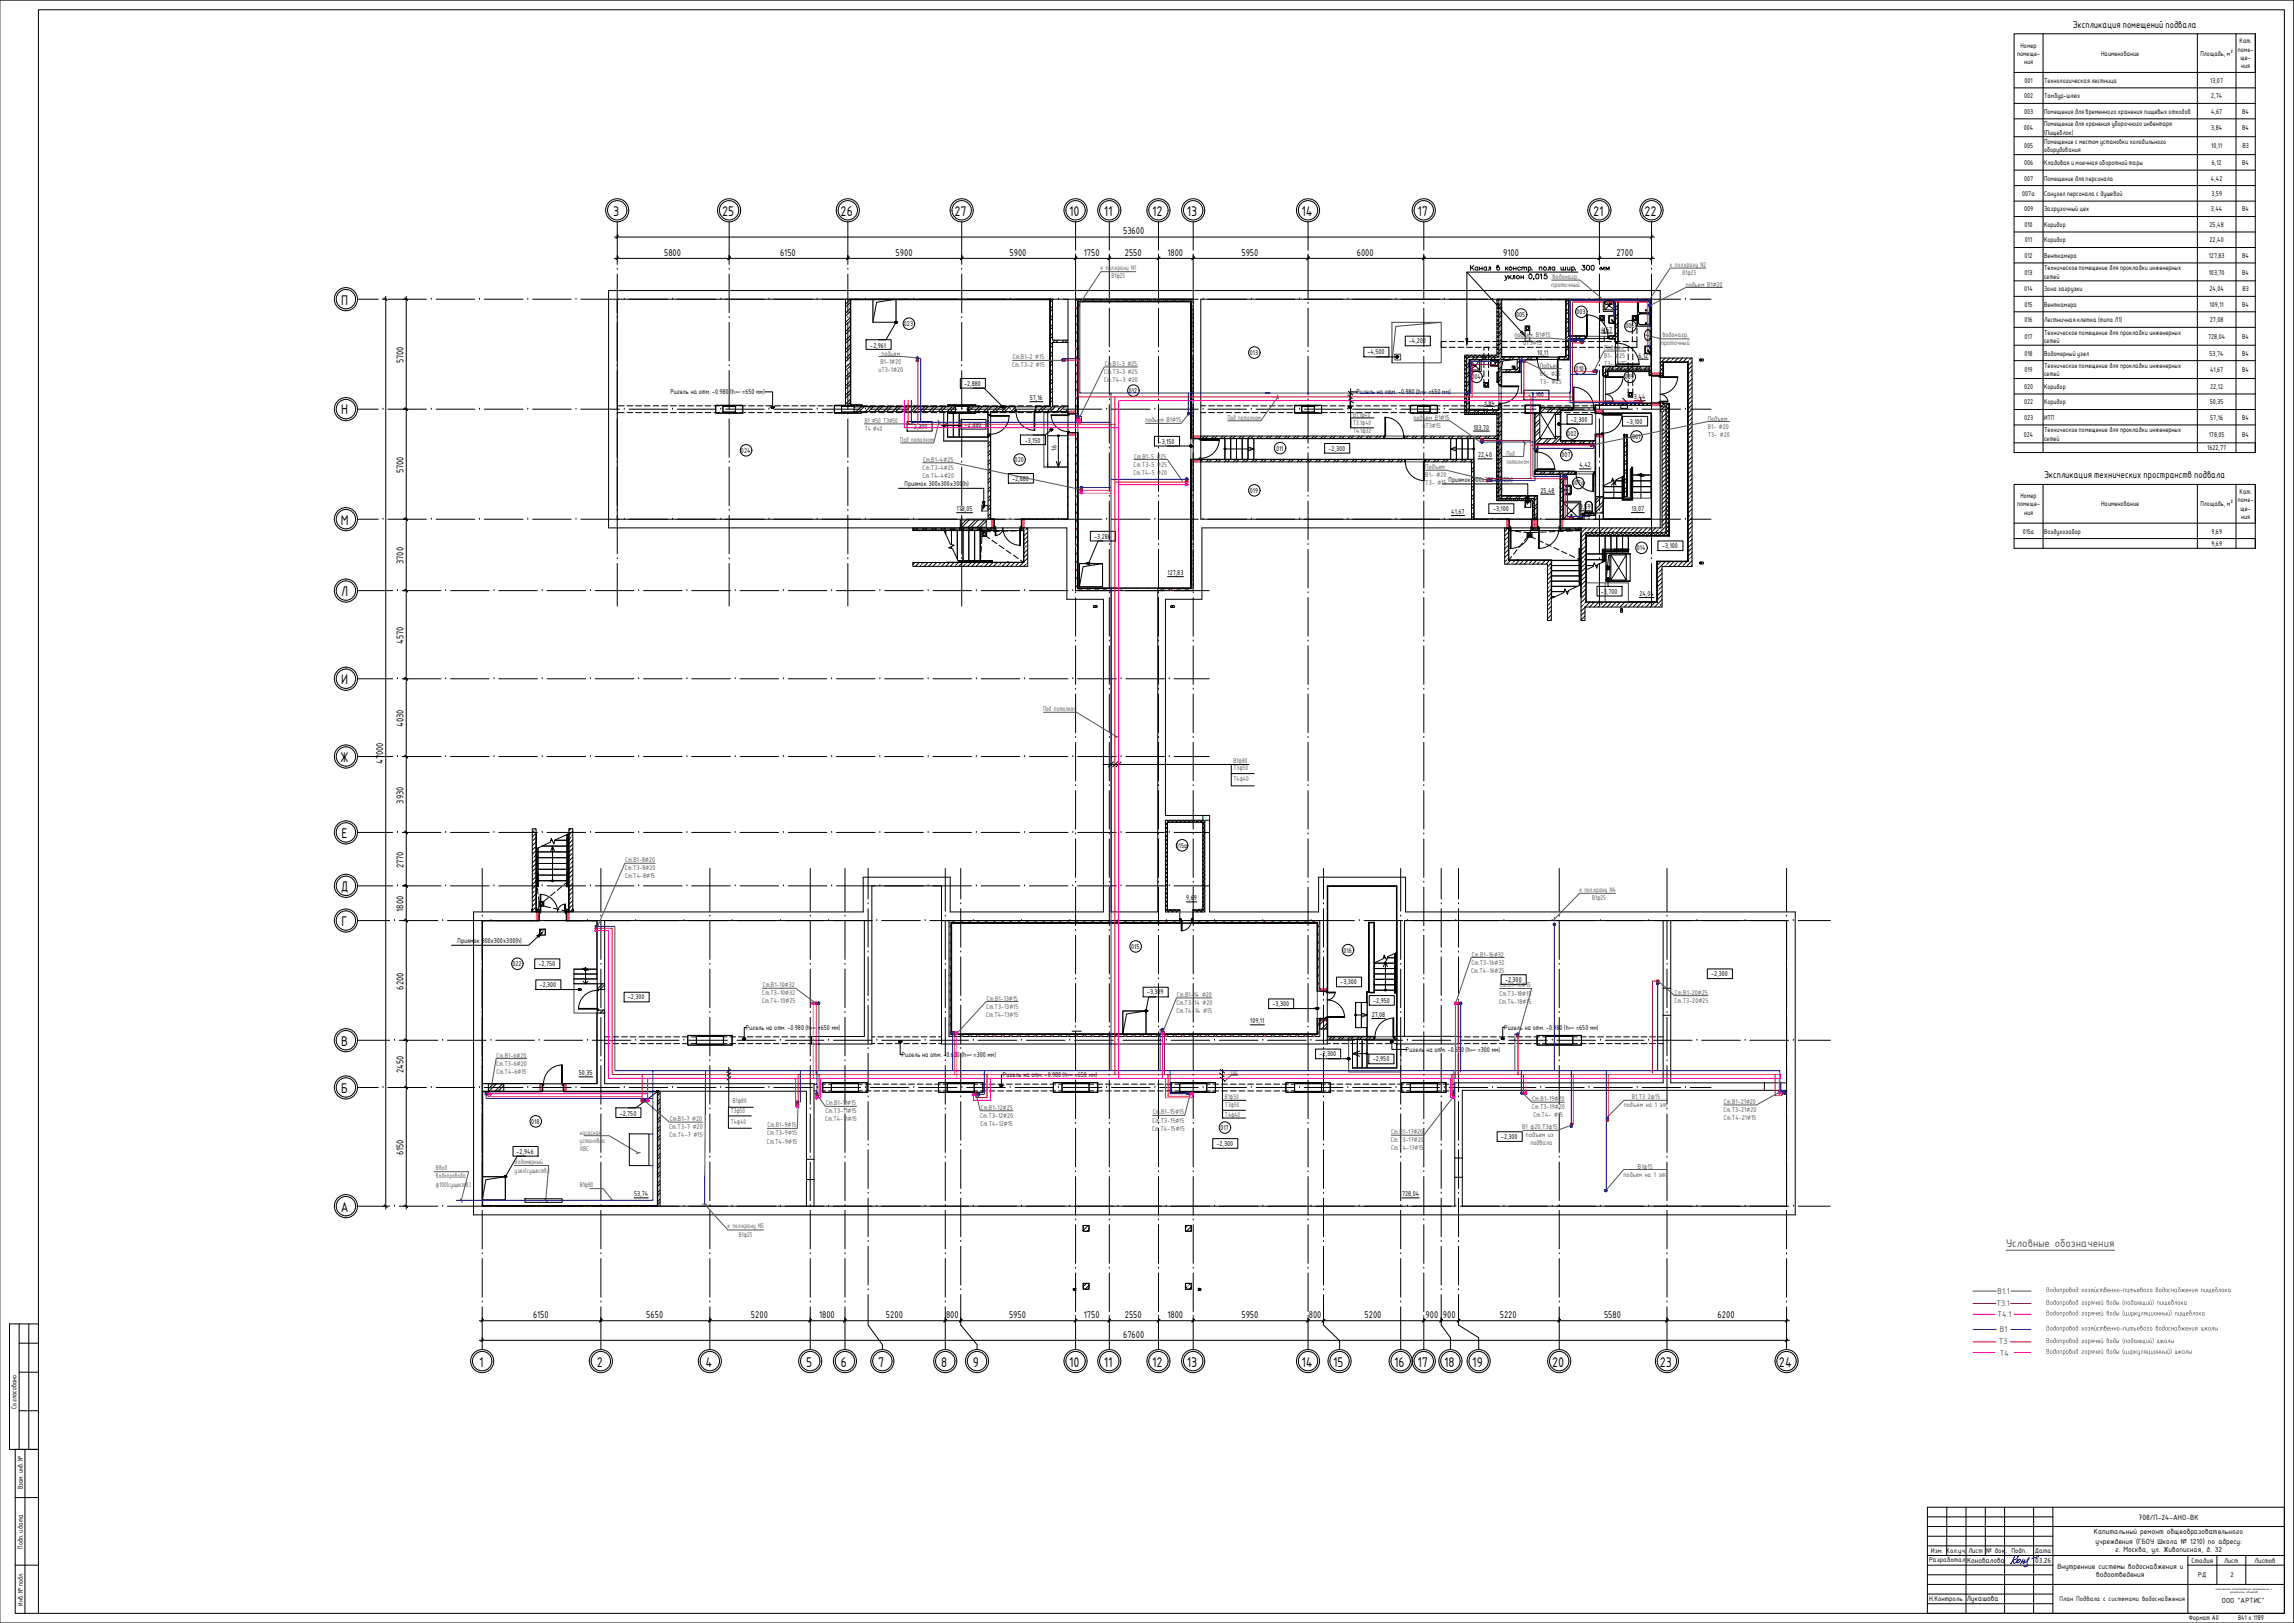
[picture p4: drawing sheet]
<svg xmlns="http://www.w3.org/2000/svg" width="1189mm" height="841mm" viewBox="0 0 1189 841" stroke-linecap="round" stroke-linejoin="round" font-family="sans-serif">
<defs><g id="words">
<g font-size="7">
<text x="318" y="112">3</text>
<text x="374" y="112">25</text>
<text x="436" y="112">26</text>
<text x="495" y="112">27</text>
<text x="554" y="112">10</text>
<text x="572" y="112">11</text>
<text x="597" y="112">12</text>
<text x="615" y="112">13</text>
<text x="674" y="112">14</text>
<text x="735" y="112">17</text>
<text x="826" y="112">21</text>
<text x="852" y="112">22</text>
<text x="177" y="158">П</text>
<text x="177" y="215">Н</text>
<text x="177" y="272">М</text>
<text x="177" y="309">Л</text>
<text x="177" y="354">И</text>
<text x="176" y="395">Ж</text>
<text x="177" y="434">Е</text>
<text x="177" y="462">Д</text>
<text x="177" y="480">Г</text>
<text x="177" y="542">В</text>
<text x="177" y="566">Б</text>
<text x="177" y="628">А</text>
<text x="248" y="708">1</text>
<text x="309" y="708">2</text>
<text x="366" y="708">4</text>
<text x="418" y="708">5</text>
<text x="436" y="708">6</text>
<text x="455" y="708">7</text>
<text x="488" y="708">8</text>
<text x="504" y="708">9</text>
<text x="554" y="708">10</text>
<text x="572" y="708">11</text>
<text x="597" y="708">12</text>
<text x="615" y="708">13</text>
<text x="674" y="708">14</text>
<text x="691" y="708">15</text>
<text x="723" y="708">16</text>
<text x="735" y="708">17</text>
<text x="748" y="708">18</text>
<text x="763" y="708">19</text>
<text x="804" y="708">20</text>
<text x="860" y="708">23</text>
<text x="922" y="708">24</text>
</g>
<text font-size="6.2" fill="#545454" x="1040" y="646">Условные обозначения</text>
<g font-size="4.9">
<text x="1074" y="14">Экспликация помещений подвала</text>
<text x="582" y="121">53600</text>
<text x="344" y="132">5800</text>
<text x="404" y="132">6150</text>
<text x="464" y="132">5900</text>
<text x="523" y="132">5900</text>
<text x="562" y="132">1750</text>
<text x="583" y="132">2550</text>
<text x="605" y="132">1800</text>
<text x="643" y="132">5950</text>
<text x="703" y="132">6000</text>
<text x="779" y="132">9100</text>
<text x="838" y="132">2700</text>
<text x="209" y="188" transform="rotate(-90 209 188)">5700</text>
<text x="209" y="245" transform="rotate(-90 209 245)">5700</text>
<text x="1059" y="248">Экспликация технических пространств подвала</text>
<text x="209" y="292" transform="rotate(-90 209 292)">3700</text>
<text x="209" y="334" transform="rotate(-90 209 334)">4570</text>
<text x="209" y="377" transform="rotate(-90 209 377)">4030</text>
<text x="199" y="396" transform="rotate(-90 199 396)">47000</text>
<text x="209" y="416" transform="rotate(-90 209 416)">3930</text>
<text x="209" y="450" transform="rotate(-90 209 450)">2770</text>
<text x="209" y="472" transform="rotate(-90 209 472)">1800</text>
<text x="209" y="513" transform="rotate(-90 209 513)">6200</text>
<text x="209" y="556" transform="rotate(-90 209 556)">2450</text>
<text x="209" y="599" transform="rotate(-90 209 599)">6150</text>
<text x="276" y="683">6150</text>
<text x="335" y="683">5650</text>
<text x="389" y="683">5200</text>
<text x="424" y="683">1800</text>
<text x="459" y="683">5200</text>
<text x="490" y="683">800</text>
<text x="523" y="683">5950</text>
<text x="562" y="683">1750</text>
<text x="583" y="683">2550</text>
<text x="605" y="683">1800</text>
<text x="643" y="683">5950</text>
<text x="678" y="683">800</text>
<text x="707" y="683">5200</text>
<text x="739" y="683">900</text>
<text x="748" y="683">900</text>
<text x="777" y="683">5220</text>
<text x="831" y="683">5580</text>
<text x="890" y="683">6200</text>
<text x="582" y="693">67600</text>
</g>
<g font-size="4.7" fill="#545454">
<text x="1035" y="670">В1.1</text>
<text x="1035" y="677">Т3.1</text>
<text x="1035" y="683">Т4.1</text>
<text x="1036" y="690">В1</text>
<text x="1036" y="697">Т3</text>
<text x="1036" y="703">Т4</text>
</g>
<text font-size="4.3" x="1108" y="787">708/П-24-АНО-ВК</text>
<g font-size="4.2">
<text x="1085" y="795">Капитальный ремонт общеобразовательного</text>
<text x="1086" y="800">учреждения (ГБОУ Школа № 1210) по адресу:</text>
<text x="1019" y="810">Коновалова</text>
<text x="1055" y="810">03.26</text>
<text x="1096" y="804">г. Москва, ул. Живописная, д. 32</text>
<text x="1066" y="813">Внутренние системы водоснабжения и</text>
<text x="1086" y="817">водоотведения</text>
<text x="1019" y="830">Лукашова</text>
<text x="1152" y="831">ООО &quot;АРТИС&quot;</text>
</g>
<g font-size="3.9" fill="#545454">
<text x="570" y="140">к пол.крану N1</text>
<text x="865" y="138">к пол.крану N2</text>
<text x="872" y="142">В1ф25</text>
<text x="576" y="144">В1ф25</text>
<text x="804" y="149">проточный</text>
<text x="805" y="144">водонагр.</text>
<text x="874" y="148">подьем В1∅20</text>
<text x="785" y="175">подьем В1∅15</text>
<text x="789" y="179">иТ3∅15</text>
<text x="861" y="179">проточный</text>
<text x="862" y="175">водонагр.</text>
<text x="457" y="184">подьем</text>
<text x="831" y="181">Подъем</text>
<text x="831" y="186">В1- ∅25</text>
<text x="456" y="188">В1-1∅20</text>
<text x="525" y="190">Ст.Т3-2 ∅15</text>
<text x="525" y="186">Ст.В1-2 ∅15</text>
<text x="573" y="190">Ст.В1-3 ∅25</text>
<text x="798" y="191">Подъем</text>
<text x="831" y="190">Т3- ∅25</text>
<text x="455" y="193">иТ3-1∅20</text>
<text x="572" y="198">Ст</text>
<text x="572" y="194">Ст</text>
<text x="576" y="198">.Т4-3 ∅20</text>
<text x="576" y="194">.Т3-3 ∅25</text>
<text x="798" y="195">В1- ∅25</text>
<text x="798" y="199">Т3- ∅25</text>
<text x="701" y="216">В1.1ф40</text>
<text x="448" y="219">В1 ∅50 T3∅50</text>
<text x="593" y="219">подьем В1∅15</text>
<text x="636" y="218">Под потолком</text>
<text x="701" y="220">Т3.1ф40</text>
<text x="733" y="217">подьем В1∅15</text>
<text x="737" y="222">иТ3∅15</text>
<text x="885" y="218">Подъем</text>
<text x="448" y="223">Т4 ∅40</text>
<text x="701" y="224">Т4.1ф32</text>
<text x="885" y="222">В1- ∅20</text>
<text x="885" y="226">Т3- ∅20</text>
<text x="467" y="229">Под потолком</text>
<text x="478" y="239">Ст.В1-4∅25</text>
<text x="588" y="238">Ст.В1-5 ∅25</text>
<text x="781" y="236">Под</text>
<text x="478" y="243">Ст.Т3-4∅25</text>
<text x="587" y="246">Ст.Т4-5 ∅20</text>
<text x="588" y="242">Ст.Т3-5 ∅25</text>
<text x="739" y="243">Подъем</text>
<text x="781" y="240">потолком</text>
<text x="478" y="248">Ст.Т4-4∅20</text>
<text x="739" y="247">В1- ∅20</text>
<text x="739" y="252">Т3- ∅15</text>
<text x="541" y="369">Под потолком</text>
<text x="639" y="395">В1ф80</text>
<text x="639" y="399">Т3ф50</text>
<text x="639" y="405">Т4ф40</text>
<text x="324" y="447">Ст.В1-8∅20</text>
<text x="324" y="451">Ст.Т3-8∅20</text>
<text x="324" y="455">Ст.Т4-8∅15</text>
<text x="818" y="462">к пол.крану N4</text>
<text x="825" y="466">В1ф25</text>
<text x="763" y="496">Ст.В1-16∅32</text>
<text x="762" y="504">Ст.Т4-16∅25</text>
<text x="763" y="500">Ст.Т3-16∅32</text>
<text x="395" y="516">Ст.Т3-10∅32</text>
<text x="395" y="512">Ст.В1-10∅32</text>
<text x="777" y="516">Ст.Т3-18∅15</text>
<text x="777" y="512">Ст.В1-18∅15</text>
<text x="868" y="515">Ст.В1-20∅25</text>
<text x="395" y="520">Ст.Т4-10∅25</text>
<text x="511" y="519">Ст.В1-13∅15</text>
<text x="610" y="521">Ст.Т3-14 ∅20</text>
<text x="610" y="517">Ст.В1-14 ∅20</text>
<text x="777" y="520">Ст.Т4-18∅15</text>
<text x="868" y="520">Ст.Т3-20∅25</text>
<text x="511" y="527">Ст.Т4-13∅15</text>
<text x="511" y="523">Ст.Т3-13∅15</text>
<text x="610" y="525">Ст.Т4-14 ∅15</text>
<text x="257" y="548">Ст.В1-6∅20</text>
<text x="257" y="552">Ст.Т3-6∅20</text>
<text x="257" y="556">Ст.Т4-6∅15</text>
<text x="638" y="556">пр.</text>
<text x="635" y="570">В1ф50</text>
<text x="846" y="570">В1,Т3 2ф15</text>
<text x="380" y="572">В1ф80</text>
<text x="428" y="573">Ст.В1-11∅15</text>
<text x="508" y="575">Ст.В1-12∅25</text>
<text x="635" y="574">Т3ф50</text>
<text x="794" y="575">Ст.Т3-19∅20</text>
<text x="794" y="571">Ст.В1-19∅20</text>
<text x="842" y="574">подъем на 1 эт.</text>
<text x="893" y="572">Ст.В1-21∅20</text>
<text x="347" y="581">Ст.В1-7 ∅20</text>
<text x="379" y="577">Т3ф50</text>
<text x="428" y="581">Ст.Т4-11∅15</text>
<text x="428" y="577">Ст.Т3-11∅15</text>
<text x="508" y="579">Ст.Т3-12∅20</text>
<text x="597" y="582">Ст.Т3-15∅15</text>
<text x="597" y="577">Ст</text>
<text x="601" y="577">.В1-15∅15</text>
<text x="635" y="579">Т4ф40</text>
<text x="795" y="579">Ст.Т4- ∅15</text>
<text x="893" y="576">Ст.Т3-21∅20</text>
<text x="893" y="580">Ст.Т4-21∅15</text>
<text x="300" y="588">насосная</text>
<text x="347" y="585">Ст.Т3-7 ∅20</text>
<text x="379" y="582">Т4ф40</text>
<text x="398" y="584">Ст.В1-9∅15</text>
<text x="508" y="583">Ст.Т4-12∅15</text>
<text x="597" y="586">Ст</text>
<text x="601" y="586">.</text>
<text x="601" y="586">Т4-15∅15</text>
<text x="721" y="588">Ст.В1-17∅20</text>
<text x="789" y="585">В1 ф20,Т3ф15</text>
<text x="300" y="592">установка</text>
<text x="347" y="589">Ст.Т4-7 ∅15</text>
<text x="397" y="593">Ст.Т4-9∅15</text>
<text x="398" y="588">Ст.Т3-9∅15</text>
<text x="721" y="592">Ст.Т</text>
<text x="727" y="592">3-17∅20</text>
<text x="791" y="589">подъем из</text>
<text x="793" y="594">подвала</text>
<text x="300" y="596">ХВС</text>
<text x="721" y="596">Ст.Т</text>
<text x="727" y="596">4-17∅15</text>
<text x="267" y="603">Водомерный</text>
<text x="849" y="606">В1ф15</text>
<text x="226" y="606">Ввод</text>
<text x="226" y="611">водопровода</text>
<text x="267" y="608">узел(cуществ.)</text>
<text x="841" y="610">подьем на 1 эт.</text>
<text x="226" y="615">ф100(существ.)</text>
<text x="300" y="615">В1ф80</text>
<text x="377" y="637">к пол.крану N5</text>
<text x="383" y="641">В1ф25</text>
<text x="1060" y="670">Водопровод хозяйственно</text>
<text x="1099" y="670">-питьевого водоснабжения пищеблока</text>
<text x="1060" y="676">Водопровод горячей воды</text>
<text x="1100" y="676">(подающий</text>
<text x="1115" y="676">) пищеблока</text>
<text x="1060" y="682">Водопровод горячей воды</text>
<text x="1100" y="682">(циркуляционный</text>
<text x="1125" y="682">) пищеблока</text>
<text x="1060" y="689">Водопровод хозяйственно</text>
<text x="1099" y="689">-питьевого водоснабжения школы</text>
<text x="1060" y="696">Водопровод горячей воды</text>
<text x="1100" y="696">(подающий</text>
<text x="1115" y="696">) школы</text>
<text x="1060" y="702">Водопровод горячей воды</text>
<text x="1100" y="702">(циркуляционный</text>
<text x="1125" y="702">) школы</text>
</g>
<g font-size="3.9">
<text x="1000" y="809">Разработал</text>
<text x="1001" y="805">Изм. Кол.уч.</text>
<text x="1020" y="805">Лист</text>
<text x="1029" y="805">№ док.</text>
<text x="1042" y="805">Подп.</text>
<text x="1055" y="805">Дата</text>
<text x="1136" y="810">Стадия</text>
<text x="1153" y="810">Лист</text>
<text x="1168" y="810">Листов</text>
<text x="1139" y="817">РД</text>
<text x="1156" y="817">2</text>
<text x="1000" y="830">Н.Контроль</text>
</g>
<text font-size="3.7" x="1067" y="829">План Подвала с системами водоснабжения</text>
<g font-size="3.5">
<text x="1161" y="23">Кат.</text>
<text x="1045" y="29">помеще-</text>
<text x="1047" y="25">Номер</text>
<text x="1089" y="29">Наименование</text>
<text x="1140" y="29">Площадь, м²</text>
<text x="1160" y="27">поме-</text>
<text x="1049" y="33">ния</text>
<text x="1161" y="31">ще-</text>
<text x="1161" y="35">ния</text>
<text x="1049" y="43">001</text>
<text x="1059" y="43">Технологическая лестница</text>
<text x="1145" y="43">13,07</text>
<text x="1049" y="51">002</text>
<text x="1059" y="51">Тамбур-шлюз</text>
<text x="1146" y="51">2,74</text>
<text x="1049" y="59">003</text>
<text x="1059" y="59">Помещения для временного хранения пищевых отходов</text>
<text x="1146" y="59">4,67</text>
<text x="1162" y="59">В4</text>
<text x="1059" y="65">Помещение для хранения уборочного инвентаря</text>
<text x="1049" y="68">004</text>
<text x="1059" y="70">(Пищеблок)</text>
<text x="1146" y="68">3,84</text>
<text x="1162" y="68">В4</text>
<text x="1049" y="77">005</text>
<text x="1059" y="75">Помещение с местом установки холодильного</text>
<text x="1146" y="77">10,11</text>
<text x="1162" y="77">В3</text>
<text x="1059" y="79">оборудования</text>
<text x="1049" y="85">006</text>
<text x="1059" y="85">Кладовая и моечная оборотной тары</text>
<text x="1146" y="85">6,12</text>
<text x="1162" y="85">В4</text>
<text x="1049" y="94">007</text>
<text x="1059" y="94">Помещение для персонала</text>
<text x="1146" y="94">4,42</text>
<text x="1048" y="102">007а</text>
<text x="1059" y="102">Санузел персонала с душевой</text>
<text x="1146" y="102">3,59</text>
<text x="1049" y="110">009</text>
<text x="1059" y="110">Загрузочный цех</text>
<text x="1146" y="110">3,44</text>
<text x="1162" y="110">В4</text>
<text x="1049" y="118">010</text>
<text x="1059" y="118">Коридор</text>
<text x="1145" y="118">25,48</text>
<text x="1049" y="126">011</text>
<text x="1059" y="126">Коридор</text>
<text x="1145" y="126">22,40</text>
<text x="1049" y="134">012</text>
<text x="1059" y="134">Венткамера</text>
<text x="1145" y="134">127,83</text>
<text x="1162" y="134">В4</text>
<text x="1049" y="142">013</text>
<text x="1059" y="140">Техническое помещение для прокладки инженерных</text>
<text x="1145" y="142">103,70</text>
<text x="1162" y="142">В4</text>
<text x="1059" y="144">сетей</text>
<text x="1049" y="151">014</text>
<text x="1059" y="151">Зона загрузки</text>
<text x="1145" y="151">24,04</text>
<text x="1162" y="151">В3</text>
<text x="1049" y="159">015</text>
<text x="1059" y="159">Венткамера</text>
<text x="1145" y="159">109,11</text>
<text x="1162" y="159">В4</text>
<text x="786" y="164">005</text>
<text x="817" y="163">003</text>
<text x="1049" y="167">016</text>
<text x="1059" y="167">Лестничная клетка (типа Л1)</text>
<text x="1145" y="167">27,08</text>
<text x="468" y="169">023</text>
<text x="830" y="172">4,67</text>
<text x="842" y="170">006</text>
<text x="1059" y="173">Техническое помещение для прокладки инженерных</text>
<text x="730" y="178">-4,200</text>
<text x="1049" y="176">017</text>
<text x="1059" y="178">сетей</text>
<text x="1144" y="176">728,04</text>
<text x="1162" y="176">В4</text>
<text x="451" y="180">-2,961</text>
<text x="648" y="184">013</text>
<text x="709" y="184">-4,500</text>
<text x="797" y="184">10,11</text>
<text x="849" y="185">6,12</text>
<text x="1049" y="184">018</text>
<text x="1059" y="184">Водомерный узел</text>
<text x="1145" y="184">53,74</text>
<text x="1162" y="184">В4</text>
<text x="1059" y="191">Техническое помещение для прокладки инженерных</text>
<text x="763" y="197">004</text>
<text x="817" y="192">010</text>
<text x="842" y="197">009</text>
<text x="1049" y="193">019</text>
<text x="1059" y="195">сетей</text>
<text x="1145" y="193">41,67</text>
<text x="1162" y="193">В4</text>
<text x="500" y="200">-2,880</text>
<text x="585" y="204">012</text>
<text x="1049" y="202">020</text>
<text x="1059" y="202">Коридор</text>
<text x="1145" y="202">22,12</text>
<text x="347" y="204">Ригель на отм. -0.980 (h</text>
<text x="385" y="204">=650 мм)</text>
<text x="534" y="207">57,16</text>
<text x="703" y="204">Ригель на отм. -0.980 (h</text>
<text x="740" y="204">=650 мм)</text>
<text x="769" y="210">3,84</text>
<text x="792" y="206">-3,100</text>
<text x="847" y="207">3,44</text>
<text x="1049" y="210">022</text>
<text x="1059" y="210">Коридор</text>
<text x="1145" y="210">50,35</text>
<text x="500" y="221">-2,880</text>
<text x="814" y="219">-2,300</text>
<text x="843" y="219">-3,100</text>
<text x="1049" y="218">023</text>
<text x="1059" y="218">ИТП</text>
<text x="1145" y="218">57,16</text>
<text x="1162" y="218">В4</text>
<text x="472" y="222">-2,300</text>
<text x="764" y="223">103,70</text>
<text x="812" y="226">002</text>
<text x="846" y="227">001</text>
<text x="1049" y="226">024</text>
<text x="1059" y="224">Техническое помещение для прокладки инженерных</text>
<text x="1145" y="226">178,05</text>
<text x="1162" y="226">В4</text>
<text x="531" y="229">-3,150</text>
<text x="548" y="234" transform="rotate(-90 548 234)">1:6</text>
<text x="600" y="230">-3,150</text>
<text x="661" y="233">011</text>
<text x="688" y="234">-2,300</text>
<text x="1059" y="228">сетей</text>
<text x="1144" y="233">1622,77</text>
<text x="384" y="235">024</text>
<text x="526" y="239">020</text>
<text x="766" y="237">22,40</text>
<text x="809" y="237">007</text>
<text x="819" y="242">4,42</text>
<text x="469" y="252">Приямок 300х300х300(h)</text>
<text x="525" y="249">-2,880</text>
<text x="751" y="250">Приямок</text>
<text x="763" y="250">300х300х</text>
<text x="776" y="250">300(h)</text>
<text x="815" y="252">007а</text>
<text x="648" y="255">019</text>
<text x="798" y="255">25,48</text>
<text x="1161" y="256">Кат.</text>
<text x="819" y="264">3,59</text>
<text x="1045" y="262">помеще-</text>
<text x="1047" y="258">Номер</text>
<text x="1089" y="262">Наименование</text>
<text x="1140" y="262">Площадь, м²</text>
<text x="1160" y="260">поме-</text>
<text x="496" y="265">178,05</text>
<text x="752" y="266">41,67</text>
<text x="774" y="265">-3,100</text>
<text x="845" y="265">13,07</text>
<text x="1049" y="267">ния</text>
<text x="1161" y="265">ще-</text>
<text x="1161" y="269">ния</text>
<text x="567" y="279">-3,286</text>
<text x="1048" y="276">015а</text>
<text x="1059" y="276">Воздухозабор</text>
<text x="1146" y="276">9,69</text>
<text x="848" y="285">014</text>
<text x="861" y="284">-3,100</text>
<text x="1146" y="283">9,69</text>
<text x="605" y="298">127,83</text>
<text x="830" y="308">-3,700</text>
<text x="850" y="309">24,04</text>
<text x="609" y="439">015а</text>
<text x="615" y="467">9,69</text>
<text x="237" y="489">Приямок 300х300х300(h)</text>
<text x="586" y="492">015</text>
<text x="696" y="494">016</text>
<text x="266" y="501">022</text>
<text x="279" y="501">-2,750</text>
<text x="780" y="509">-2,300</text>
<text x="887" y="506">-2,300</text>
<text x="280" y="511">-2,300</text>
<text x="594" y="515">-3,389</text>
<text x="695" y="510">-3,300</text>
<text x="325" y="518">-2,300</text>
<text x="659" y="521">-3,300</text>
<text x="712" y="520">-2,950</text>
<text x="711" y="527">27,08</text>
<text x="387" y="534">Ригель на отм. -0.980 (h</text>
<text x="424" y="534">=650 мм)</text>
<text x="648" y="530">109,11</text>
<text x="780" y="534">Ригель на отм. -0.980 (h</text>
<text x="817" y="534">=650 мм)</text>
<text x="729" y="545">Ригель</text>
<text x="739" y="545">на отм. -0.630 (h</text>
<text x="766" y="545">=300 мм)</text>
<text x="467" y="548">Ригель на отм. -0.630 (h</text>
<text x="505" y="548">=300 мм)</text>
<text x="684" y="547">-2,300</text>
<text x="711" y="550">-2,950</text>
<text x="300" y="557">50,35</text>
<text x="520" y="558">Ригель на отм. -0.980 (h</text>
<text x="557" y="558">=650 мм)</text>
<text x="321" y="578">-2,750</text>
<text x="275" y="582">018</text>
<text x="632" y="586">017</text>
<text x="630" y="594">-2,300</text>
<text x="778" y="590">-2,300</text>
<text x="268" y="598">-2,946</text>
<text x="329" y="620">53,74</text>
<text x="727" y="620">728,04</text>
<text x="9" y="730" transform="rotate(-90 9 730)">Согласовано</text>
<text x="12" y="772" transform="rotate(-90 12 772)">Взам. инв. №</text>
<text x="12" y="803" transform="rotate(-90 12 803)">Подп. и дата</text>
<text x="12" y="832" transform="rotate(-90 12 832)">Инв. № подл.</text>
<text x="1134" y="840">Формат А0</text>
<text x="1160" y="840">841 х 1189</text>
</g>
<g font-size="1.9">
<text x="381" y="204">риг .</text>
<text x="737" y="204">риг .</text>
<text x="420" y="533">риг</text>
<text x="423" y="533">.</text>
<text x="813" y="533">риг .</text>
<text x="762" y="545">риг .</text>
<text x="501" y="547">риг .</text>
<text x="553" y="558">риг .</text>
</g>
<g font-size="1.6">
<text x="1148" y="824">комплексное проектирование промышленных и</text>
<text x="1156" y="826">гражданских объектов</text>
</g>
</g></defs>
<path d="M0 0h1189M1189 0v841h-1189M1189 0h.1M1189 0v841M15 686v65" fill="none" stroke="#000" stroke-width=".52"/>
<path d="M20 5h1164v831h-1164zM10 696h10M10 686v65M20 686h-15v65h15M10 711h10M10 731h10M8 751v85h12M13 751v85M8 776h12M8 811h12" fill="none" stroke="#000" stroke-width=".52"/>
<g fill="none" stroke="#000" stroke-width=".52">
<path d="M999 781h185v55h-185zM999 796h65M999 791h185M999 786h65M1009 781v25M1019 781v55M1029 781v25M1039 781v55M1054 781v55M1064 781v55M999 801h65M999 806h185"/>
<path d="M999 811h65M999 816h65M1134 811h50M1134 806v30M1149 806v15M1164 806v15M999 821h185M999 826h65M999 831h65"/>
</g>
<path d="M761 140h56M779 145h20" fill="none" stroke="#fff" stroke-width=".52"/>
<g fill="#fff" stroke="#fff" stroke-width=".52">
<path d="M761 137h56l-56 3zM761 140h56v-3z"/>
<path d="M779 142h20l-20 3zM779 145h20v-3z"/>
</g>
<g fill="none" stroke="#000" stroke-width=".52">
<path d="M762 137v3M763 139l1 1M764 137l-2 2M766 139a.8 .8 0 0 0-1 0 .8 .8 0 0 0 0 1 .8 .8 0 0 0 1 0M766 138v2M767 139h1M767 138v2M768 138v2M770 139a.8 .8 0 0 0-1 0 .8 .8 0 0 0 0 1 .8 .8 0 0 0 1 0M770 138v2M771 140h1v-2h1v2M776 138a.8 .8 0 0 1 1 1 .8 .8 0 0 1 0 1 .8 .8 0 0 1-1 0v-2v-1l1 1-1 1"/>
<path d="M780 138v2M781 139l1 1M781 138l-1 2M784 139h2M784 138v2M786 138v2M788 139a.8 .8 0 0 0-1 0 .8 .8 0 0 0 0 1 .8 .8 0 0 0 1 0M789 139l1-1v2M789 138v2M790 139l1-1v2M792 139a.8 .8 0 0 1 1 0 .8 .8 0 0 1 0 1 .8 .8 0 0 1-1 0M792 138v3"/>
<path d="M794 140h.1M798 139l1-1v2M798 138v2M802 140h1v-2v2M806 139a.8 .8 0 0 0-1 0 .8 .8 0 0 0 0 1 .8 .8 0 0 0 1 0M806 138v2M809 138v2h1M810 138v2h1M811 138v2M812 138v2h2M814 138v2M815 139a.8 .8 0 0 1 1 0 .8 .8 0 0 1 0 1 .8 .8 0 0 1-1 0"/>
<path d="M815 138v3M816 140h1M820 137h1v1a1 1 0 0 1 0 2 .8 .8 0 0 1-1 0M830 140v-2l1 2v-2v2M832 140v-2l1 2 1-2v2M760 141l30 33M780 143l1 2v-2M781 145h-1M782 143v2M782 144l1 1M783 143l-1 1M784 145v-2h1v2"/>
<path d="M788 144h2M788 143v2M790 143v2M795 144v1M798 142h1v3M802 142h-2v1a1 1 0 0 1 2 0 .9 .9 0 0 1-1 1 .9 .9 0 0 1-1 0M818 141h-58v37M449 176h13v5h-13zM707 180h13v5h-13zM728 174h13v5h-13zM498 196h13v5h-13zM397 203h.1"/>
<path d="M397 203h3v8M470 218h13v5h-13zM491 220l-3 1 3 1M498 217h13v5h-13zM703 203h-3v8M790 202h13v5h-13zM812 215h13v5h-13zM841 216h13v5h-13zM529 225h13v5h-13zM547 239l1 3 2-3M598 226h13v5h-13zM647 232l3 1-3 1"/>
<path d="M686 230h13v5h-13zM755 232l-3 1 3 1M466 253h44v10M509 260h1v3zM523 245h13v5h-13zM748 251h44v10M791 258h1v3zM565 275h13v5h-13zM772 261h13v5h-13zM859 280h13v5h-13zM828 304h13v5h-13zM285 441l1-3 1 3"/>
<path d="M277 497h13v5h-13zM281 483l-2 3v-1l2-2-7 7h-40M278 508h13v5h-13zM323 514h13v5h-13zM592 512h13v5h-13zM657 518h13v5h-13zM693 506h13v5h-13zM710 516h13v5h-13zM717 501l1-3 1 3M778 505h13v5h-13zM885 502h13v5h-13zM387 532h-1v6"/>
<path d="M467 540v6h1M706 525l3 1-3 1M721 540v4h8M780 532h-1v6M520 557h-1v6M682 544h13v5h-13zM705 545l-4 1 4 1M709 546h13v5h-13zM319 574h13v5h-13zM266 594h13v5h-13zM628 590h13v5h-13zM776 586h13v5h-13z"/>
<circle cx="783" cy="139" r=".8"/>
<circle cx="801" cy="139" r=".8"/>
<circle cx="823" cy="139" r="1.1"/>
<circle cx="825" cy="139" r="1.1"/>
<circle cx="787" cy="144" r=".8"/>
<circle cx="793" cy="143" r="1.1"/>
<circle cx="797" cy="143" r="1.1"/>
<circle cx="400" cy="211" r=".5"/>
<circle cx="700" cy="211" r=".5"/>
<circle cx="497" cy="221" r=".5"/>
<circle cx="548" cy="226" r=".5"/>
<circle cx="635" cy="233" r=".5"/>
<circle cx="764" cy="233" r=".5"/>
<circle cx="286" cy="456" r=".5"/>
<circle cx="718" cy="513" r=".5"/>
<circle cx="386" cy="538" r=".5"/>
<circle cx="467" cy="540" r=".5"/>
<circle cx="703" cy="526" r=".5"/>
<circle cx="721" cy="540" r=".5"/>
<circle cx="779" cy="538" r=".5"/>
<circle cx="708" cy="546" r=".5"/>
<circle cx="519" cy="563" r=".5"/>
</g>
<g fill="#000" stroke="#000" stroke-width=".52">
<path d="M760 175h1l-1 3zM788 172h1l1 2zM509 260h1v3zM791 258h1v3zM385 539h1zM385 538h1zM466 539h1zM778 538h1zM466 540h1zM721 540h1z"/>
<path d="M400 211h1zM400 211h1z"/>
<path d="M400 212h1zM400 212h1z"/>
<path d="M400 212h1zM400 212h1z"/>
<path d="M400 211h1zM400 211h1z"/>
<path d="M400 211h1zM400 211h1z"/>
<path d="M400 211h1zM400 211h1z"/>
<path d="M400 211h1zM400 211l1 1z"/>
<path d="M400 211h1zM400 211h1z"/>
<path d="M400 211h1zM400 211h1z"/>
<path d="M400 211h1zM400 211h1z"/>
<path d="M400 211h1zM400 211h1z"/>
<path d="M400 211h1zM400 211h1z"/>
<path d="M400 211h1zM400 211h1z"/>
<path d="M400 211h1zM400 211h1z"/>
<path d="M400 211h1zM400 211h1z"/>
<path d="M400 211h1zM400 211h1z"/>
<path d="M400 211h1zM400 211h1z"/>
<path d="M400 211h1zM400 211h1z"/>
<path d="M400 211h1zM400 211h1z"/>
<path d="M400 211h1zM400 211h1z"/>
<path d="M400 211h1zM400 211h1z"/>
<path d="M400 211h1zM400 211h1z"/>
<path d="M400 211h1zM400 211h1z"/>
<path d="M400 211h1zM400 211h1z"/>
<path d="M699 211h1zM699 211h1z"/>
<path d="M699 211h1zM699 211h1z"/>
<path d="M699 212h1zM699 212h1z"/>
<path d="M699 211h1zM699 211h1z"/>
<path d="M699 212h1zM699 212h1z"/>
<path d="M699 211h1zM699 211h1z"/>
<path d="M699 211h1zM699 211l1 1z"/>
<path d="M699 211h1zM699 211h1z"/>
<path d="M699 211h1zM699 211h1z"/>
<path d="M699 211h1zM699 211h1z"/>
<path d="M699 211h1zM699 211h1z"/>
<path d="M699 211h1zM699 211h1z"/>
<path d="M699 211h1zM699 211h1z"/>
<path d="M699 211h1zM699 211h1z"/>
<path d="M699 211h1zM699 211h1z"/>
<path d="M699 211h1zM699 211h1z"/>
<path d="M699 211h1zM699 211h1z"/>
<path d="M699 211h1zM699 211h1z"/>
<path d="M699 211h1zM699 211h1z"/>
<path d="M699 211h1zM699 211h1z"/>
<path d="M699 211h1zM699 211h1z"/>
<path d="M699 211h1zM699 211h1z"/>
<path d="M699 211h1zM699 211h1z"/>
<path d="M699 211h1zM699 211h1z"/>
<path d="M279 485l2-2-1 2zM279 485v1l1-1z"/>
<path d="M385 538h1zM385 538h1z"/>
<path d="M385 539h1zM385 539h1z"/>
<path d="M385 538h1zM385 538h1z"/>
<path d="M385 539h1zM385 539h1z"/>
<path d="M385 538h1zM385 538h1z"/>
<path d="M385 539h1zM385 539h1z"/>
<path d="M385 538h1zM385 538h1z"/>
<path d="M385 538h1zM385 538h1z"/>
<path d="M385 539h1zM385 539h1z"/>
<path d="M385 538h1zM385 538h1z"/>
<path d="M385 539h1zM385 539h1zM385 539h1z"/>
<path d="M385 538h1zM385 538h1z"/>
<path d="M385 538h1zM385 538h1z"/>
<path d="M385 538h1zM385 538h1z"/>
<path d="M385 538l1 1zM385 538l1 1z"/>
<path d="M385 539h1zM385 539h1z"/>
<path d="M385 539h1zM385 539h1z"/>
<path d="M385 538h1zM385 538h1z"/>
<path d="M385 538h1zM385 538h1z"/>
<path d="M385 538h1zM385 538h1z"/>
<path d="M385 538h1zM385 538h1z"/>
<path d="M385 538h1zM385 538h1z"/>
<path d="M466 539h1zM466 539h1z"/>
<path d="M466 539h1zM466 539h1z"/>
<path d="M466 539h1zM466 539h1z"/>
<path d="M466 539h1zM466 539h1z"/>
<path d="M466 539h1zM466 539h1z"/>
<path d="M466 539l1 1zM466 539l1 1z"/>
<path d="M466 540h1zM466 540h1z"/>
<path d="M466 540h1zM466 540h1z"/>
<path d="M466 540h1zM466 540h1z"/>
<path d="M466 540h1zM466 540h1z"/>
<path d="M466 540h1zM466 540h1z"/>
<path d="M466 540h1zM466 540h1z"/>
<path d="M466 540h1zM466 540h1z"/>
<path d="M466 540h1zM466 540h1z"/>
<path d="M466 540h1zM466 540h1z"/>
<path d="M466 540h1zM466 540h1z"/>
<path d="M466 540h1zM466 540h1z"/>
<path d="M721 539h1zM721 539h1z"/>
<path d="M721 539h1zM721 539h1z"/>
<path d="M721 539h1zM721 539h1z"/>
<path d="M721 539h1zM721 539h1z"/>
<path d="M721 539h1zM721 539h1z"/>
<path d="M721 539h1zM721 539h1z"/>
<path d="M721 539l1 1zM721 539l1 1z"/>
<path d="M721 540h1zM721 540h1z"/>
<path d="M721 540h1zM721 540h1z"/>
<path d="M721 540h1zM721 540h1z"/>
<path d="M721 540h1zM721 540h1z"/>
<path d="M721 540h1zM721 540h1z"/>
<path d="M721 540h1zM721 540h1z"/>
<path d="M721 540h1zM721 540h1z"/>
<path d="M721 540h1zM721 540h1z"/>
<path d="M721 540h1zM721 540h1z"/>
<path d="M721 540h1zM721 540h1z"/>
<path d="M721 540h1zM721 540h1z"/>
<path d="M778 538h1zM778 538h1z"/>
<path d="M778 539h1zM778 539h1z"/>
<path d="M778 538h1zM778 538h1z"/>
<path d="M778 539h1zM778 539h1z"/>
<path d="M778 538h1zM778 538h1z"/>
<path d="M778 538h1zM778 538h1z"/>
<path d="M778 538h1zM778 538l1 1z"/>
<path d="M778 538h1zM778 538h1z"/>
<path d="M778 538h1zM778 538h1zM778 538h1z"/>
<path d="M778 538h1zM778 538h1z"/>
<path d="M778 538h1zM778 538h1z"/>
<path d="M778 538h1zM778 538h1z"/>
<path d="M778 538h1zM778 538h1z"/>
<path d="M778 538h1zM778 538h1z"/>
<path d="M778 538h1zM778 538h1z"/>
<path d="M778 538h1zM778 538h1z"/>
<path d="M778 538h1zM778 538h1z"/>
<path d="M778 538h1zM778 538h1z"/>
<path d="M778 538h1zM778 538h1z"/>
<path d="M778 538h1zM778 538h1z"/>
<path d="M466 540h1zM466 540h1z"/>
<path d="M466 540h1zM466 540h1zM466 540h1z"/>
<path d="M466 540h1zM466 540h1z"/>
<path d="M466 540h1zM466 540h1z"/>
<path d="M466 540h1zM466 540h1z"/>
<path d="M721 540h1zM721 540h1z"/>
<path d="M721 540h1zM721 540h1z"/>
<path d="M721 540h1zM721 540h1z"/>
<path d="M721 540h1zM721 540h1z"/>
<path d="M721 540h1zM721 540h1z"/>
<path d="M721 540h1zM721 540h1z"/>
<path d="M519 562v1zM519 562v1z"/>
<path d="M518 563h1zM518 563h1z"/>
<path d="M518 563h1zM518 563h1z"/>
<path d="M518 563h1zM518 563h1z"/>
<path d="M518 563h1zM518 563h1z"/>
<path d="M518 563h1zM518 563h1z"/>
<path d="M518 563h1zM518 563h1z"/>
<path d="M518 563h1zM518 563h1z"/>
</g>
<g fill="none" stroke="#000" stroke-width=".52">
<path d="M438 155v55h9v1h44v-1h15v1h20v2h-1M438 158l3-3v53M441 160l-3 2M441 157l-3 2M441 158h.1M444 155h-1M448 155h.1M452 155h.1M456 155h.1M461 155h-1M465 155h.1M469 155h.1"/>
<path d="M473 155h.1M477 155h.1M482 155h.1M486 155h.1M490 155h.1M494 155h.1M499 155h.1M503 155h.1M507 155h.1M511 155h.1M516 155h.1M520 155h.1"/>
<path d="M524 155h.1M528 155h.1M533 155h.1M537 155h.1M541 155h.1M544 155h.1M544 156h.1M544 155v56M544 155h-103v55M545 155v21h8M545 159l-1 1M545 156l-1 1"/>
<path d="M557 155h61M559 159h.1M559 157h.1M559 160h.1M559 158h.1M559 156h.1M560 156h.1M561 156h.1M562 156h.1M563 156h.1M564 156h.1M565 156h.1"/>
<path d="M566 156h.1M567 156h.1M568 156h.1M570 156h.1M571 156h.1M572 156h.1M573 156h.1M574 156h.1M575 156h.1M576 156h.1M577 156h.1M578 156h.1"/>
<path d="M579 156h.1M580 156h.1M581 156h.1M582 156h.1M583 156h.1M584 156h.1M585 156h.1M586 156h.1M587 156h.1M588 156h.1M589 156h.1M591 156h.1"/>
<path d="M592 156h.1M593 156h.1M594 156h.1M595 156h.1M596 156h.1M597 156h.1M598 156h.1M599 156h.1M600 156h.1M601 156h.1M602 156h.1M603 156h.1"/>
<path d="M604 156h.1M605 156h.1M606 156h.1M607 156h.1M608 156h.1M609 156h.1M610 156h.1M612 156h.1M613 156h.1M614 156h.1M615 156h.1M616 156h.1"/>
<path d="M617 156h.1M617 158h.1M617 157h.1M617 159h.1M618 155h-61v59M618 155v151h-61v-82M776 155h-154v73M777 155h.1M778 159l-1 1M778 155v30M778 157l-1 1M778 155v30h18v1"/>
<path d="M778 155h33v30h-3v1M778 155v1M778 160h.1M779 155h-1M783 155h.1M787 155h.1M791 155h.1M796 155h-1M800 155h.1M804 155h.1M808 155h.1M812 155h.1"/>
<path d="M812 156h-1M813 155l-1 1M813 157l-1 1M813 155v19M813 159h.1M817 155h.1M821 155h.1M825 155h.1M830 155h-1M834 155h.1M837 155v19M838 155l-1 1"/>
<path d="M838 160l-1 1M838 158l-1 1M839 159h-1M842 155h.1M847 155h-1M851 155h.1M855 155h.1M856 155h-18M856 155h.1M856 155h-79v30h-17v29h17v44h18v11h2M856 155v36h-24v1M856 158v1"/>
<path d="M441 165l-3 2M441 169l-3 3M441 174l-3 2M441 179l-3 2M441 161l-3 3M441 166l-3 3M441 175l-3 3M441 171l-3 2M441 162h.1M441 166h.1M441 175h.1M441 179h.1"/>
<path d="M544 160v1M544 177h.1M544 169h.1M544 173h.1M545 173l-1 1M545 160l-1 1M545 174l-1 2M545 179l-1 1M545 178l-1 1M545 163l-1 2M545 168l-1 1M545 165l-1 1"/>
<path d="M545 170l-1 1M547 176l-1 1M548 176l-1 1M551 176l-1 1M553 176l-1 1M553 177h-8v34h8M559 162h.1M559 165h.1M559 168h.1M559 171h.1M559 174h.1M559 178h.1"/>
<path d="M559 163h.1M559 166h.1M559 169h.1M559 172h.1M559 175h.1M559 179h.1M559 161h.1M559 164h.1M559 167h.1M559 170h.1M559 173h.1M559 176h.1"/>
<path d="M559 180h.1M617 177h.1M617 174h.1M617 171h.1M617 168h.1M617 164h.1M617 161h.1M617 179h.1M617 176h.1M617 173h.1M617 170h.1M617 167h.1"/>
<path d="M617 163h.1M617 160h.1M617 178h.1M617 175h.1M617 172h.1M617 169h.1M617 166h.1M617 162h.1M778 171l-1 2M778 178l-1 1M778 162l-1 1M778 167l-1 1"/>
<path d="M778 176l-1 1M778 163l-1 2M778 168l-1 1M778 164h.1M778 168v1M778 172l-1 2M778 177h.1M812 160l-1 1M812 169h-1M812 173h-1M812 177l-1 1M812 164l-1 1"/>
<path d="M813 160l-1 1M813 165l-1 1M813 169l-1 2M813 174l-1 1M813 179l-1 1M813 162l-1 1M813 166l-1 1M813 171l-1 1M813 175l-1 2M813 174h.1M813 180h.1M813 163h.1"/>
<path d="M813 167v1M813 171v1M813 175v1M814 174l-1 1M815 174h.1M818 174l-2 1M819 174l-2 2M821 174h-8v-19h24v19h-3M821 175v1h-8v11l-5-1M821 175h13M821 175h.1M834 175v1h3v1"/>
<path d="M835 175l-1 1M836 174h.1M836 174l-1 1M837 175v1M837 177v13M837 160v1M837 164v1M837 173h.1M837 177h.1M838 177l1-22h17v35h-18M838 177h.1M838 174l-1 1"/>
<path d="M838 172l-1 1M838 163l-1 1M838 164l-1 2M838 169l-1 1M839 167l-2 2M839 163h-1M839 171l-1 1M839 176h-1M856 180h.1M856 163h.1M856 167h.1M856 171v1"/>
<path d="M856 175v1M441 188l-3 3M441 193l-3 2M441 198l-3 2M441 180l-3 3M441 185l-3 2M441 190l-3 2M441 194l-3 3M441 199l-3 3M441 183l-3 3M441 188h.1M441 192h.1"/>
<path d="M441 196h.1M544 194h.1M544 182h.1M544 186h.1M544 190h.1M544 199h.1M545 187l-1 1M545 184l-1 1M545 189l-1 1M545 198l-1 1M545 182l-1 1M545 192l-1 1"/>
<path d="M545 196l-1 2M545 193l-1 1M559 181h.1M559 184h.1M559 187h.1M559 190h.1M559 193h.1M559 196h.1M559 200h.1M559 182h.1M559 185h.1M559 188h.1"/>
<path d="M559 191h.1M559 194h.1M559 197h.1M559 183h.1M559 186h.1M559 189h.1M559 192h.1M559 195h.1M559 199h.1M617 199h.1M617 196h.1M617 193h.1"/>
<path d="M617 190h.1M617 187h.1M617 183h.1M617 180h.1M617 198h.1M617 195h.1M617 192h.1M617 189h.1M617 185h.1M617 182h.1M617 197h.1M617 194h.1"/>
<path d="M617 191h.1M617 188h.1M617 184h.1M617 181h.1M761 185l-1 1M761 188l-1 1M761 197l-1 2M761 194l-1 2M761 199l-1 1M761 193l-1 1M761 190l-1 1M762 189h-1"/>
<path d="M762 193l-1 1M762 198h-1M764 185l-1 1M766 185l-2 2M769 186l-1 1M769 185l-1 1M771 185l-2 1M773 186v1M774 185l-1 1M775 185l-1 1M777 187l-16-1v27h16M777 195h-1"/>
<path d="M777 191h-1M777 199h-1v-12h-14v25h14v-2h1M778 196l-1 2M778 186h8v6h-8zM778 181l-1 1M778 190l-1 1M778 195l-1 1M778 182l-1 2M778 187l-1 1M778 192l-1 1M778 194h.1M778 181h.1"/>
<path d="M778 198h.1M779 185l-3 2M779 193h.1M780 185l-1 1M781 192l-1 1M783 192l-1 1M783 185h.1M783 185l-1 1M783 193h.1M785 185l-1 1M786 192l-1 1M787 185h.1"/>
<path d="M787 190l-1 1M787 187l-1 1M787 192l-1 1M787 186v7h-9M787 193h.1M788 188l-1 1M788 193h-1M788 185l-2 2M789 185l-1 1M790 186v1M791 185h.1M793 185l-2 1"/>
<path d="M794 185l-1 1M794 186v1M796 185h-1M796 186l-8 1v6h-10v6M796 186h.1M796 185h12M797 186h10M808 185h.1M811 186v1M812 186h1M812 185l-2 1M812 181l-1 1"/>
<path d="M813 184l-1 1M813 180l-1 2M813 185l-1 1M813 184v1M831 195v14M831 190h6M831 192h.1M832 190l-1 1M832 194v1M832 193l-1 1M833 192v3v-2h22v2M833 190h.1"/>
<path d="M833 194h.1M835 190l-1 1M835 192v1M836 190l-1 1M837 190h-6v5M838 190h18M839 192v1M839 190l-1 1M841 190l-1 1M842 190h-1M843 192v1M844 190l-1 1"/>
<path d="M846 190l-1 1M848 192l-1 1M849 190l-1 1M850 190h.1M850 190l-1 1M852 192v1M854 190l-2 1M854 190h.1M855 193v1M855 190l-1 1M856 192v18h-13v2h-3v-2h-7M856 195h4v-44h-545v123h200"/>
<path d="M856 184h.1M856 188h.1M860 186h17v108h-16v21h-40v7h-2v-48M860 195v1M860 188h15v103h-16v21h-37M861 186h-1M862 188v7M862 191h.1M863 186l-2 1M865 188h.1M865 186l-2 2M866 187v1"/>
<path d="M867 186h.1M868 186h-1M869 188h.1M870 186l-2 2M872 186l-2 2M874 188h-1M874 186l-2 2M875 187l-1 1M875 199h.1M875 190v1M875 195h.1M875 196h.1"/>
<path d="M875 187h.1M876 195h.1M876 186h.1M877 190l-2 2M877 187l-2 2M877 192l-2 2M877 196l-2 2M877 194l-1 1M877 199l-2 2M441 202l-3 3M441 207l-3 2M441 204l-3 2"/>
<path d="M441 209l-2 1M441 200h.1M441 204v1M441 209h.1M443 211h.1M444 210h.1M446 211l-2 2M446 210v1h-3v2h52v-2h-48M447 211h.1M448 211l-3 2M451 211l-3 2M452 211h-1"/>
<path d="M453 211l-3 2M456 211l-3 2M457 211l-2 2M460 211h.1M460 211l-2 2M462 211l-3 2M464 211h.1M465 211l-2 2M467 211l-3 2M469 211h-1M470 211l-3 2M471 211l-2 2"/>
<path d="M473 211h.1M475 211l-3 2M476 211l-2 2M477 211h.1M479 211l-2 2M481 211l-3 2M481 211h.1M484 211l-3 2M486 211l-3 2M486 211h-1M489 211l-3 2M489 213v16h23"/>
<path d="M490 211h.1M490 211l-2 2M491 213v1h15v-1h6v13h-21zM491 210v1M493 211l-2 2M495 210h.1M495 211l-3 2M499 210h.1M503 211l-1 1M503 210h.1M504 211l-2 2M505 210v1h-3v2h10v2h1"/>
<path d="M507 211h.1M508 211l-3 2M509 211l-2 2M511 211h.1M512 215h.1M512 215v11M512 211l-2 2M513 214v1M513 213h.1M513 216v53h2v6M513 213v2M514 211l-3 2"/>
<path d="M515 211h.1M517 213h.1M517 211l-3 2M519 211l-3 2M519 211h.1M521 213h.1M522 211l-3 2M523 211l-2 2M524 211h.1M526 213h-13M526 211h11M526 211l-2 2"/>
<path d="M527 213h9M537 213h16M537 211h.1M538 213h.1M541 211l-3 2M542 211l-2 2M542 213h.1M543 213v29h-2M544 211h-7v2M544 203h.1M545 211l-2 2M545 201l-1 1"/>
<path d="M545 206l-1 1M545 203l-1 1M545 207l-1 2M547 213h-1M547 211l-3 2M550 211l-3 2M551 213h.1M552 211l-3 2M553 213h.1M553 215v9M553 212l-1 1M559 210h.1"/>
<path d="M559 204h.1M559 212h.1M559 214h.1M559 203h.1M559 206h.1M559 209h.1M559 201h.1M559 207h.1M559 213h.1M559 202h.1M559 205h.1M559 208h.1"/>
<path d="M559 211h.1M617 218h.1M617 215h.1M617 212h.1M617 209h.1M617 205h.1M617 202h.1M617 217h.1M617 214h.1M617 211h.1M617 208h.1M617 204h.1"/>
<path d="M617 201h.1M617 219h.1M617 216h.1M617 213h.1M617 210h.1M617 206h.1M617 203h.1M617 200h.1M761 207l-1 1M761 212l-1 1M761 208l-1 2M761 204l-1 1"/>
<path d="M762 210l-1 1M762 202l-2 1M762 206h-1M762 213l-1 1M764 212v1M765 213l-1 1M767 213l-2 1M768 212v1M770 213l-1 1M771 213l-1 1M772 212v1M774 213l-1 1"/>
<path d="M776 213l-1 1M777 212l-1 1M777 210h.1M778 210v47h19v18M778 211l-1 1M778 214l-1 1M778 218l-1 2M778 215l-1 2M778 219h.1M778 211h.1M791 211h-1M792 210h.1"/>
<path d="M792 214h.1M795 214v16M795 215h.1M795 219h.1M796 210h.1M797 214l-2 1M798 214h-7v-4h7v17h8v-1M798 211h11M798 217l-3 3M798 214l-3 3M798 214h8M798 219l-3 2"/>
<path d="M799 211h.1M799 211l-1 2M801 211l-3 3M803 211h.1M804 211l-2 3M806 211l-3 3M806 214v1M806 214h.1M808 211h-1M809 212v2M809 213l-2 2M809 211l-3 3"/>
<path d="M809 211h.1M809 214h.1M809 215v11M810 211l-1 1M810 212v1M812 211h.1M813 211l-1 1M815 212l-1 1M815 212v1h-6v2M815 211h-17v-1h-8v4h5v20l2-1M815 212h-1M815 212h12"/>
<path d="M816 211h10M826 212l1 2h29v55M827 214h29v55h-46M827 212h-1M827 213h.1M828 214h.1M830 210h.1M830 214h.1M831 214h.1M831 215v9M831 209h.1M831 209v1h-4l-1 1"/>
<path d="M832 209l-1 1M832 210h-5v4M834 214h.1M835 209h.1M839 214h-1M840 209h-1M840 209h.1M840 209h-7h7M843 214h.1M843 209h.1M843 209h12M844 209h-1"/>
<path d="M847 214h.1M848 209h.1M851 214h.1M852 209h.1M856 214h-1M856 209h4M856 218h.1M860 213h1v61h-52M862 214h-1M862 209h3v69h-43v14M862 213h.1M862 211l-2 2"/>
<path d="M863 212v1M863 214l-2 2M863 219l-2 2M863 217l-2 2M865 209h.1M865 213h.1M865 217h.1M875 203h.1M875 216h.1M875 218h.1M876 204l-1 1M876 204h.1"/>
<path d="M876 213l-1 1M877 212h.1M877 201l-2 2M877 205l-2 3M877 210l-2 2M877 214l-2 2M877 219l-2 2M877 203h.1M877 208l-2 1M877 217l-1 1M512 226h.1M513 226h-1v43"/>
<path d="M513 226l-1 1h-21M513 229l-1 1M513 233l-1 2M513 230l-1 1M513 235l-1 1M513 240l-1 1M513 238l-1 1M513 229v1M513 234h.1M553 228h.1M553 232h.1M553 236h.1"/>
<path d="M559 225h.1M559 228h.1M559 231h.1M559 234h.1M559 237h.1M559 226h.1M559 229h.1M559 232h.1M559 235h.1M559 238h.1M559 227h.1M559 230h.1"/>
<path d="M559 233h.1M559 236h.1M559 239h.1M617 224h.1M617 221h.1M617 239h.1M617 226h.1M617 223h.1M617 220h.1M617 225h.1M617 222h.1M622 228v41h160v6"/>
<path d="M622 239h106M622 238h117M622 226h95M623 238l-1 1M624 226l-1 1M626 226l-1 1M626 238l-1 1M628 238l-1 1M629 226l-1 1M631 226l-2 1M631 238l-1 1M633 238l-2 1"/>
<path d="M634 226l-1 1M635 226l-1 1M636 238l-1 1M637 238l-1 1M639 226l-2 1M640 226l-1 1M640 238l-1 1M642 238l-1 1M643 226l-1 1M645 226l-1 1M645 238l-1 1M647 238l-1 1"/>
<path d="M648 226l-1 1M650 226l-2 1M650 238l-1 1M651 238l-1 1M653 226l-2 1M654 226l-1 1M655 238l-2 1M656 238l-1 1M657 226l-1 1M659 226l-1 1M659 238l-1 1M661 238l-1 1"/>
<path d="M662 226l-1 1M664 226l-2 1M664 238l-1 1M666 238l-2 1M667 226l-1 1M668 226l-1 1M669 238l-1 1M670 238l-1 1M672 226l-2 1M673 226l-1 1M673 238l-1 1M675 238l-1 1"/>
<path d="M676 226l-1 1M678 226l-1 1M678 238l-1 1M680 238l-1 1M681 226l-1 1M683 226l-2 1M683 238l-1 1M684 238l-1 1M686 226l-2 1M687 226l-1 1M688 238l-2 1M689 238l-1 1"/>
<path d="M690 226l-1 1M692 226l-1 1M692 238l-1 1M694 238l-1 1M695 226l-1 1M697 226l-2 1M697 238l-1 1M699 238l-2 1M700 226l-1 1M701 226l-1 1M702 238l-1 1M703 238l-1 1"/>
<path d="M705 226l-2 1M706 226l-1 1M706 238l-1 1M708 238l-1 1M709 226l-1 1M711 226l-1 1M711 238l-1 1M713 238l-1 1M714 226l-1 1M716 226l-2 1M716 238l-1 1M717 227h-95"/>
<path d="M717 227h11M717 238l-1 1M721 238l-2 1M722 238l-1 1M725 238l-1 1M727 238l-1 1M728 227h48M728 238v1M728 226h48M728 226h.1M730 226l-2 1M733 226l-1 1"/>
<path d="M734 226l-1 1M738 226l-2 1M739 239v-1h25v31M739 239h24v30M739 226l-1 1M739 238v1M741 238l-1 1M742 226l-1 1M744 226l-1 1M744 238l-1 1M746 238l-1 1M747 226l-1 1"/>
<path d="M749 226l-2 1M749 238l-1 1M750 238l-1 1M752 226l-2 1M753 226l-1 1M754 238l-2 1M755 238l-1 1M756 226l-1 1M758 226l-1 1M758 238l-1 1M760 238l-1 1M761 226l-1 1"/>
<path d="M763 226l-2 1M763 238l-1 1M764 239l-1 1M766 226l-1 1M767 226l-1 1M771 226l-2 1M772 226l-1 1M775 226l-1 1M778 237l-1 2M778 234l-1 1M778 239l-1 1M778 223l-1 1"/>
<path d="M778 225l-2 2M778 233l-1 1M778 220l-1 1M778 229l-1 2M778 223v1M778 232h.1M778 228l-1 1M778 236h.1M795 234v10M795 232h.1M795 227v1M795 223h.1"/>
<path d="M797 230h30M797 230h.1M798 227l-3 2M798 224l-3 2M798 222l-3 3M799 227l-4 4M802 230h-1M802 227l-2 3M804 227l-3 3M808 226l-4 4M809 226v2h18v-3h4v44h25M809 227v2"/>
<path d="M809 227l-4 3M809 227h.1M810 230h.1M810 229l-1 1M812 228l-1 1M812 229l-1 1M814 230h.1M815 229l-1 1M816 228l-1 1M817 229l-2 1M820 228l-2 2M821 229l-1 1"/>
<path d="M823 230h-1M824 228v1M824 229l-1 1M826 229l-1 1M827 230h-30v4M827 230v15M827 225v44M827 226h.1M827 234h.1M827 238v1M831 225v44M831 226h.1"/>
<path d="M831 230h.1M831 234h.1M831 239h.1M842 225h.1M842 228h.1M842 232h.1M842 225v22M842 236h.1M843 234l-1 1M843 230l-1 2M843 235l-1 1M843 229l-1 1"/>
<path d="M843 238l-1 2M843 226l-1 1M843 240l-1 1M843 226v31M843 226v1M843 231h.1M843 235h.1M843 239h.1M856 235h.1M856 231h.1M856 239h.1M856 222h.1"/>
<path d="M856 226v1M862 236h.1M862 222l-1 1M863 222h.1M863 231l-2 1M863 239l-2 2M863 230h.1M863 235l-1 1M863 223l-2 2M863 228l-2 2M863 232l-2 2M863 237l-2 2"/>
<path d="M863 221h.1M863 226l-1 1M865 226h.1M865 230h.1M865 221v1M865 234h.1M865 238v1M875 220h.1M875 224h.1M875 237h.1M875 229h.1M875 233h.1"/>
<path d="M875 227v1M876 227h.1M876 236l-1 1M876 235h.1M877 221l-2 2M877 223l-2 2M877 228l-2 2M877 232l-2 2M877 237l-2 2M877 226h-1M877 230l-2 2M877 235h.1"/>
<path d="M877 239l-2 2M513 257l-1 1M513 258l-1 2M513 243l-1 1M513 244l-1 2M513 247l-1 2M513 252l-1 1M513 249l-1 1M513 254l-1 1M513 251h.1M513 242h.1M513 246v1"/>
<path d="M513 255h.1M513 259h.1M553 240h.1M553 249h.1M553 253h.1M553 245h.1M553 257h.1M559 257h.1M559 241h.1M559 244h.1M559 247h.1M559 250h.1"/>
<path d="M559 253h.1M559 256h.1M559 259h.1M559 242h.1M559 245h.1M559 248h.1M559 251h.1M559 254h.1M559 243h.1M559 246h.1M559 249h.1M559 252h.1"/>
<path d="M559 255h.1M559 258h.1M617 259h.1M617 256h.1M617 253h.1M617 250h.1M617 246h.1M617 243h.1M617 240h.1M617 258h.1M617 255h.1M617 252h.1"/>
<path d="M617 248h.1M617 245h.1M617 242h.1M617 257h.1M617 254h.1M617 251h.1M617 247h.1M617 244h.1M617 241h.1M764 258l-1 1M764 247l-1 1M764 248l-1 2"/>
<path d="M764 256l-1 1M764 242l-1 1M764 252l-1 1M764 244l-1 1M764 253l-1 1M778 247l-1 1M778 248l-1 2M778 251l-1 2M778 253l-1 1M778 242l-1 1M778 257h19v12M778 256l-1 1"/>
<path d="M778 244l-1 1M778 253h.1M778 249h.1M778 245h.1M778 240v1M779 257l-2 1M779 257h-1M782 257l-1 1M783 257h.1M783 257l-1 1M787 257l-2 1M787 257h.1"/>
<path d="M788 257l-1 1M792 257l-2 1M793 257l-1 1M795 245v1h14v23M796 244h-1v2h13v23h2v-23M796 257h-1M796 257l-1 1M796 244l-1 1M797 258l-2 1M797 244h19v1M797 244h.1M797 260h.1"/>
<path d="M799 246h-1M799 244l-1 2M800 244h.1M801 244l-1 2M804 244l-2 2M805 244l-1 2M807 246h.1M808 244h.1M809 244l-2 2M809 248h-1M809 252l-1 1M809 257h-1"/>
<path d="M810 248l-1 1M810 253l-1 1M810 257l-1 1M810 249l-1 2M810 254l-1 1M810 259l-1 1M810 244l-1 2M810 259v1M810 247h.1M810 251h.1M810 255h.1M811 246h.1"/>
<path d="M813 244h-1M813 244l-1 2M815 244l-1 2M815 246h.1M816 246h-6v23h10v-3h7v-20M827 257h4M827 243h.1M827 247h.1M827 260h.1M827 245h.1M827 255v1M827 251h.1"/>
<path d="M829 257l-2 2M830 257l-3 4M831 247h.1M831 260l-4 4M831 243h.1M831 251h.1M831 256h.1M842 247v-22h1v32h-1M842 240v1M842 245h.1M843 243l-1 1M843 252l-1 2"/>
<path d="M843 257h.1M843 245l-1 1M843 249l-1 1M843 254l-1 1M843 248l-1 1M843 243h.1M843 252h.1M843 256h.1M856 256h.1M856 243h.1M856 248h.1M856 252h.1"/>
<path d="M862 245l-1 1M862 245h.1M862 254l-1 1M863 253h.1M863 250l-2 2M863 255l-2 2M863 244h.1M863 248l-2 2M863 257l-1 2M863 241l-2 2M863 246l-2 2M863 259l-2 2"/>
<path d="M865 247h.1M865 251h.1M865 243h.1M865 255v1M865 260h.1M875 241h.1M875 258h.1M875 250h.1M875 254h.1M875 259h.1M876 258h.1M876 244l-1 2"/>
<path d="M877 253l-2 1M877 244h.1M877 241l-2 2M877 246l-2 2M877 250l-2 2M877 255l-2 2M877 259l-2 2M877 248l-1 1M877 257l-1 1M473 274v1h16M473 274h1M474 274l-1 1"/>
<path d="M474 274h1M475 274l1 1M476 274h-1M478 274h.1M478 274v1M478 274h2M480 274v1M480 274h.1M482 275h-1M482 275h.1M483 274h.1M483 274v1"/>
<path d="M483 274h2M485 274v1M485 275h.1M485 274h.1M488 274h.1M488 274v1M488 274h2M490 274v1M490 274h.1M490 275h26M492 274h1M493 275h.1"/>
<path d="M493 274l-1 1M493 274h1M494 274l1 1M495 274h-1M496 275h.1M497 274h1M498 274l-1 1M498 274h1M498 269h13M498 273h13M499 274v1M499 274h.1"/>
<path d="M501 269l-3 3M501 275h.1M502 274h.1M502 274v1M502 274h2M502 269l-3 4M504 274v1M504 274h.1M505 269l-3 4M507 275h.1M507 274h.1M507 274v1"/>
<path d="M507 274h2M507 269l-4 4M508 275v16M509 274v1M509 274h.1M510 275h.1M510 269l-4 4M511 270l-3 3M512 274h.1M512 274v1M512 274h1M513 262l-1 1"/>
<path d="M513 266l-1 1M513 263l-1 1M513 274l1 1M513 268l-1 1M513 263v1M514 274h-1M515 269h-4v5M516 274h13M516 275h12M529 275h1v16M529 269h24v-45h6v81h58v-67h147v31h30v-10h-18v-32h-159v-71h-58v58h-6v-59h-233v114h178v5M529 274h24v37h19v162h-80v-18h-45v18h-153"/>
<path d="M531 279h.1M531 275h.1M532 274h1v19h-60v-2h58v-16M533 276l-2 2M533 278l-2 2M533 269h.1M538 269h-1M542 269h.1M546 269h.1M550 269h.1M553 269h-24v6M553 266h.1"/>
<path d="M553 261v1M559 266h.1M559 274h.1M559 262h.1M559 263h.1M559 269h.1M559 272h.1M559 275h.1M559 278h.1M559 260h.1M559 264h.1M559 267h.1"/>
<path d="M559 270h.1M559 273h.1M559 276h.1M559 279h.1M559 265h.1M559 268h.1M559 271h.1M559 277h.1M617 278h.1M617 275h.1M617 272h.1M617 268h.1"/>
<path d="M617 265h.1M617 262h.1M617 280h.1M617 277h.1M617 274h.1M617 271h.1M617 267h.1M617 264h.1M617 261h.1M617 279h.1M617 276h.1M617 273h.1"/>
<path d="M617 269h.1M617 266h.1M617 263h.1M617 260h.1M764 261l-1 1M764 263l-1 1M764 266l-1 1M764 267l-1 1M780 275h.1M780 274v18h22v30h2v-12M782 274l-2 1M782 275v15h36h-14v19"/>
<path d="M782 278l-2 2M782 276l-2 2M782 274h-159v37h-19v112h19v2M783 274h10M783 275h-1v15h22v19M783 275h14M794 274l1 1M794 274h3M794 269v6M795 274h-1M796 275h.1M797 269h.1"/>
<path d="M797 266l-2 1M797 267l-2 2M797 261l-2 1M797 263l-2 1M797 264v1M797 268v1M797 274h11M798 275h11M809 269v6M809 274h.1M809 274v1M809 261h-1"/>
<path d="M809 265h-1M809 275h.1M810 262l-1 1M810 267l-1 1M810 264l-1 1M810 268l-1 1M810 264h.1M812 274h.1M812 274v1M812 274h1M813 275h.1M813 274l1 1"/>
<path d="M814 269h-1M814 274h-1M815 275h.1M816 274h1M817 274l-1 1M817 274h1M817 275h.1M818 275h.1M818 269h-1M818 274v1M818 274h.1M819 274v1h-10"/>
<path d="M819 274h.1M819 276v22M820 274h-1M820 266l1 1M821 266l-1 1M822 266l-2 2M822 276l-3 3M822 278l-3 3M822 278v34M822 274l-3 2M822 276h.1M824 274l-1 1"/>
<path d="M825 266l-1 1-1-1M826 266v1M826 278h.1M827 274l-3 2M827 266h4M827 267h.1M827 266h-7v3M827 267h-6v2M828 274l-2 2M829 274h.1M830 278h.1M831 265l-1 1"/>
<path d="M831 262l-4 3M831 264h.1M831 268h.1M831 274l-2 2M833 274l-2 2M834 278h.1M835 269h-1M836 274l-3 2M836 275l-1 1M837 274h.1M838 274h-1M839 278h.1"/>
<path d="M839 269h.1M840 274l-2 2M842 274l-2 2M843 278h.1M843 269h.1M845 274l-3 2M845 276h-1M845 275h.1M847 274h-1M847 278h.1M847 269h.1M849 274l-2 2"/>
<path d="M851 274l-2 2M851 278h.1M852 269h-1M854 274l-3 2M854 276h.1M856 278h-1M856 269h.1M856 274l-2 1M856 260h.1M856 265h.1M858 274l-2 2M859 274l-1 2"/>
<path d="M860 278h.1M860 274h.1M860 274v-63h3v65h-2M862 268h.1M863 262l-2 2M863 271l-2 1M863 262h.1M863 266l-1 1M863 264l-2 2M863 268l-2 2M863 273l-3 3M863 275v1"/>
<path d="M864 278h.1M865 268h.1M865 264h.1M865 272v1M865 277h.1M875 280h.1M875 263h.1M875 267h.1M875 271h.1M875 275h.1M876 267l-1 1M876 267h.1"/>
<path d="M876 276l-1 1M877 275h.1M877 264l-2 2M877 268l-2 2M877 273l-2 2M877 277l-2 2M877 261l-2 2M877 266h.1M877 270l-2 2M877 279l-1 2M474 291l-1 2M476 291l-2 2"/>
<path d="M477 293h.1M478 292h.1M479 291l-1 1M481 291l-2 2M483 291l-2 2M485 291l-2 2M486 293h.1M488 291l-1 1M490 291l-2 2M492 292l-2 1M494 291h.1M494 291l-2 2"/>
<path d="M496 291h.1M497 291l-2 2M499 291l-2 2M500 292l-1 1M501 292h.1M503 291l-2 2M506 291l-2 2M506 291h.1M508 291l-2 2M509 293h-1M509 292h.1M510 291v1"/>
<path d="M511 291h.1M512 291l-2 2M515 291l-2 2M516 291h.1M517 291l-2 2M518 293h.1M519 291l-1 1M520 291h.1M521 291l-2 2M522 291h.1M523 292l-1 1M525 291h.1"/>
<path d="M526 291l-2 2M528 291l-1 2M530 291l-2 2M530 291h-40M531 291h.1M531 282h.1M531 286h.1M531 293h.1M531 285h.1M531 284h.1M532 283h.1M532 292l-1 1"/>
<path d="M532 292h.1M533 280l-2 2M533 285l-2 2M533 289l-2 2M533 282l-1 1M533 287l-2 2M559 281h.1M559 285h.1M559 288h.1M559 291h.1M559 294h.1M559 297h.1"/>
<path d="M559 283h.1M559 286h.1M559 289h.1M559 292h.1M559 295h.1M559 298h.1M559 280h.1M559 284h.1M559 287h.1M559 290h.1M559 293h.1M559 296h.1"/>
<path d="M559 299h.1M617 300h.1M617 297h.1M617 294h.1M617 290h.1M617 287h.1M617 284h.1M617 281h.1M617 299h.1M617 296h.1M617 293h.1M617 289h.1"/>
<path d="M617 286h.1M617 283h.1M617 298h.1M617 295h.1M617 292h.1M617 288h.1M617 285h.1M617 282h.1M780 282h.1M781 290l-1 1M781 281h.1M781 290h.1"/>
<path d="M782 280l-1 1M782 285l-2 2M782 282l-2 2M782 287l-2 2M783 290l-2 2M784 292h.1M785 290l-1 1M787 290h.1M787 290l-2 2M789 291l-1 1M790 290h.1M792 290l-2 2"/>
<path d="M793 290h.1M794 290l-1 2M796 290l-2 2M798 291l-1 1M798 291h.1M801 290h.1M801 290l-2 2M802 296h.1M803 295h.1M803 290l-2 2M804 298l-2 2M804 296l-2 2"/>
<path d="M804 292l-2 2M804 299h.1M804 294h.1M804 294l-1 1M804 296h.1M804 298h.1M804 292h.1M804 290h.1M810 290h.1M819 298v11M819 296h.1M819 289h.1"/>
<path d="M820 296h.1M820 282l-1 1M821 291l-2 1M821 282h.1M821 290h.1M821 299l-2 2M822 299h.1M822 287l-3 3M822 292l-3 2M822 296l-3 3M822 285l-2 2M822 290h.1"/>
<path d="M822 294l-2 2M822 283l-3 2M822 281h-1M822 298v1M822 294h.1M822 286h.1M822 281v1M822 295v17h37M859 300h.1M859 296h.1M859 291h.1M859 297h.1"/>
<path d="M861 291l-2 2M861 300l-2 2M861 297l-2 3M861 295l-1 1M863 291l-4 4M863 293h.1M863 291h.1M865 291l-1 1M868 291l-3 3M869 292l-2 2M869 291h.1M872 294h.1"/>
<path d="M872 291l-3 3M874 291l-2 2M875 284h.1M875 281h.1M875 290h.1M876 290h.1M877 284l-2 2M877 282l-2 2M877 286l-2 2M877 291l-3 3M877 288l-1 1M877 293l-1 1"/>
<path d="M559 300h.1M559 304h.1M559 301h.1M559 305h.1M559 302h.1M561 305h.1M562 305h.1M563 305h.1M564 305h.1M565 305h.1M566 305h.1M567 305h.1"/>
<path d="M568 305h.1M569 305h.1M570 305h.1M571 305h.1M572 305h.1M573 305h.1M574 305h.1M575 305h.1M576 305v168h24v-168M600 305h.1M601 305h.1M603 305h.1"/>
<path d="M604 305h.1M605 305h.1M606 305h.1M607 305h.1M608 305h.1M609 305h.1M610 305h.1M611 305h.1M612 305h.1M613 305h.1M614 305h.1M615 305h.1"/>
<path d="M616 305h.1M617 303h.1M617 302h.1M617 304h.1M617 301h.1M802 318h.1M803 304l-1 1M803 313l-1 1M803 304h.1M804 312h.1M804 301l-2 2M804 305l-2 2"/>
<path d="M804 310l-2 2M804 314l-2 2M804 303h.1M804 307l-2 2M804 316l-1 2M804 305h.1M804 319l-2 2M804 307h.1M804 308h.1M820 305l-1 1M820 314h-1M820 305h.1"/>
<path d="M821 313h.1M821 315l-2 2M821 319l-2 2M821 317l-1 2M822 308l-3 2M822 303l-1 1M822 305l-3 3M822 301l-3 2M822 310l-3 2M822 312l-1 1M822 303h.1M822 307h.1"/>
<path d="M822 311h.1M824 312l-2 3M826 312h-1M826 312l-2 3M829 312l-3 3M829 314l-1 1M829 314h.1M830 312h.1M831 312l-1 1M832 301h13M833 312l-2 3M834 312h.1"/>
<path d="M835 313l-2 2M835 312h.1M837 314h1M838 312l-3 3M838 312h.1M840 312l-2 2M842 312l-2 3M842 312h.1M843 313l-1 2M844 313h.1M847 312l-3 3M849 312l-3 2"/>
<path d="M851 312h.1M851 312l-2 3M852 314l-1 1M852 313h.1M853 312v1M855 312h.1M855 312l-2 3M858 312l-3 3M859 308h.1M859 306h.1M860 305h.1M860 314v1"/>
<path d="M861 314h.1M861 302l-2 2M861 306l-2 3M861 311l-4 4M861 313h.1M861 304v1M861 308l-2 3M804 321l-1 1M277 431h-1M277 430h.1M277 439l-1 1M278 432l-2 2"/>
<path d="M278 436l-2 2M278 434l-2 2M278 436h.1M295 432v41M295 439h.1M295 435h.1M295 432v-3h2v44M296 429l-1 1M296 434l-1 1M296 433h.1M297 431l-2 2M297 435l-2 2"/>
<path d="M297 440l-2 2M297 437l-2 2M604 439l1 1M604 437l1 1M604 435l1 1M604 433l1 1M604 431l1 1M604 429l1 1M604 426l1 1M604 425h.1M605 425l1 1M605 437l-1 1"/>
<path d="M605 426l-1 1M605 428l-1 1M605 431l-1 1M605 433l-1 1M605 435l-1 1M605 439l-1 1M606 426h.1M606 425l-1 1M607 425l1 1M608 425l-1 1M609 425l1 1M611 425l-1 1"/>
<path d="M611 425l1 1M613 425l-1 1M613 425l1 1M615 425l-1 1M615 425l1 1M616 426h.1M617 425l-1 1M617 425l1 1M619 425l-1 1M620 425l1 1M621 425l-1 1M622 425l1 1"/>
<path d="M623 425l-1 1M623 423h4v2M623 433l1 1M623 431l1 1M623 429l1 1M623 439l1 1M623 437l1 1M623 435l1 1M623 427l1 1M624 425v1M624 425v48h-6M624 426l-1 1"/>
<path d="M624 428l-1 1M624 430l-1 1M624 432l-1 1M624 435l-1 1M624 437l-1 1M624 439l-1 1M627 425v48h56v-18h45v18h202v157h-685v-157h34M627 425h-23v48h7M276 445h.1M276 454h.1M277 453h.1M278 456v15h1v6h-29v148h504v-15"/>
<path d="M278 456h16h-16v-27h-2v44M278 441l-2 2M278 445l-2 2M278 450l-2 2M278 454l-2 2M278 459l-2 2M278 443l-1 1M278 447l-2 2M278 452h-1M278 456l-2 2M278 451h.1M278 453v1"/>
<path d="M278 459h.1M278 444v1M295 452h.1M295 450h.1M295 442h.1M295 446h.1M295 453h.1M295 457h.1M295 448h.1M296 456h.1M296 442l-1 2M297 453l-2 2"/>
<path d="M297 451l-2 2M297 444l-2 2M297 449l-2 2M297 458l-2 2M297 446l-1 1M297 455l-1 1M297 460l-2 2M604 458l1 1M604 456l1 1M604 454l1 1M604 452l1 1M604 450l1 1"/>
<path d="M604 448l1 1M604 446l1 1M604 443l1 1M604 441l1 1M605 450l-1 1M605 441l-1 1M605 443l-1 1M605 445l-1 1M605 448l-1 1M605 452l-1 1M605 454l-1 1M605 456l-1 1"/>
<path d="M605 458l-1 1M623 444h.1M623 450l1 1M623 448l1 1M623 459l1 1M623 456l1 1M623 454l1 1M623 452l1 1M623 446l1 1M623 444l1 1M623 442l1 1M624 445l-1 1"/>
<path d="M624 447l-1 1M624 441l-1 1M624 443l-1 1M624 449l-1 1M624 452l-1 1M624 454l-1 1M624 456l-1 1M624 458l-1 1M624 460l-1 1M691 459h.1M695 459h.1M700 459h-1"/>
<path d="M704 459h.1M708 459h.1M712 459h.1M717 459h-1M721 459h.1M276 471v1M276 472h2M277 462l-1 1M277 461h.1M277 470l-1 2M278 473v-41v41M278 463l-2 2"/>
<path d="M278 468l-2 2M278 472h.1M278 465l-2 2M278 467h.1M278 471v1M278 472h1M280 473h13M294 472h.1M294 471h.1M294 472h1M295 471l-1 1M295 461h.1"/>
<path d="M295 472h2M295 464h.1M295 468h.1M295 471h-1v6h15M296 465l-1 1M296 465h.1M297 471l-1 1M297 469l-2 1M297 462l-2 2M297 467l-2 2M297 471v1M448 477v60h-27v4h31v-82h36v82h200v-13v9h24"/>
<path d="M452 477h-139v36h-3M488 477h123v1h-118v58h190v-8h1v5M492 477v60h192v-4M493 479h.1M494 478h.1M495 478h.1M496 478h.1M497 478h.1M498 478h.1M499 478h.1M500 478h.1M501 478h.1"/>
<path d="M502 478h.1M503 478h.1M504 478h.1M505 478h.1M507 478h.1M508 478h.1M509 478h.1M510 478h.1M511 478h.1M512 478h.1M513 478h.1M514 478h.1"/>
<path d="M515 478h.1M516 478h.1M517 478h.1M518 478h.1M519 478h.1M520 478h.1M521 478h.1M522 478h.1M523 478h.1M524 478h.1M525 478h.1M526 478h.1"/>
<path d="M528 478h.1M529 478h.1M530 478h.1M531 478h.1M532 478h.1M533 478h.1M534 478h.1M535 478h.1M536 478h.1M537 478h.1M538 478h.1M539 478h.1"/>
<path d="M540 478h.1M541 478h.1M542 478h.1M543 478h.1M544 478h.1M545 478h.1M546 478h.1M547 478h.1M549 478h.1M550 478h.1M551 478h.1M552 478h.1"/>
<path d="M553 478h.1M554 478h.1M555 478h.1M556 478h.1M557 478h.1M558 478h.1M559 478h.1M560 478h.1M561 478h.1M562 478h.1M563 478h.1M564 478h.1"/>
<path d="M565 478h.1M566 478h.1M567 478h.1M568 478h.1M570 478h.1M571 478h.1M572 478h.1M573 478h.1M574 478h.1M575 478h.1M576 478h.1M577 478h.1"/>
<path d="M578 478h.1M579 478h.1M580 478h.1M581 478h.1M582 478h.1M583 478h.1M584 478h.1M585 478h.1M586 478h.1M587 478h.1M588 478h.1M589 478h.1"/>
<path d="M591 478h.1M592 478h.1M593 478h.1M594 478h.1M595 478h.1M596 478h.1M597 478h.1M598 478h.1M599 478h.1M600 478h.1M601 478h.1M602 478h.1"/>
<path d="M603 478h.1M604 471l2 2M604 469l1 1M604 467l1 1M604 465l1 1M604 462l1 1M604 460l1 1M604 478h.1M605 469l-1 1M605 460l-1 1M605 462l-1 1M605 465l-1 1"/>
<path d="M605 467l-1 1M605 471l-1 1M605 478h.1M606 478h.1M606 472l-1 1M607 472l1 1M607 478h.1M608 478h.1M609 472l-1 1M609 472l1 1 1-1M609 478h.1M610 478h.1"/>
<path d="M611 472h.1M618 472v1M619 478h.1M619 472l-1 1M619 472l1 1 1-1M620 478h.1M621 478h.1M621 472h.1M622 472l1 1M622 478h.1M623 472h.1M623 478h.1"/>
<path d="M623 472v-46h-18v46h6v4M623 472h-5v4M623 469h.1M623 469l1 1M623 471l1 1M623 467l1 1M623 465l1 1M623 463l1 1M623 461l1 1M623 472l-1 1M624 478h.1M624 466l-1 1"/>
<path d="M624 462l-1 1M624 464l-1 1M624 468l-1 1M624 471l-1 1M625 478h.1M626 478h.1M627 478h.1M628 478h.1M629 478h.1M630 478h.1M631 478h.1M633 478h.1"/>
<path d="M634 478h.1M635 478h.1M636 478h.1M637 478h.1M638 478h.1M639 478h.1M640 478h.1M641 478h.1M642 478h.1M643 478h.1M644 478h.1M645 478h.1"/>
<path d="M646 478h.1M647 478h.1M648 478h.1M649 478h.1M650 478h.1M651 478h.1M652 478h.1M654 478h.1M655 478h.1M656 478h.1M657 478h.1M658 478h.1"/>
<path d="M659 478h.1M660 478h.1M661 478h.1M662 478h.1M663 478h.1M664 478h.1M665 478h.1M666 478h.1M667 478h.1M668 478h.1M669 478h.1M670 478h.1"/>
<path d="M671 478h.1M672 478h.1M673 478h.1M675 478h.1M676 478h.1M677 478h.1M678 478h.1M679 478h.1M680 478h.1M681 478h.1M682 478h.1M683 479h.1"/>
<path d="M683 480h.1M688 471h.1M688 466v1M688 462h.1M688 475h.1M688 479h.1M724 477v60h32v4h-32v-2M724 460h.1M724 464v1M724 469h.1M724 473h.1M724 477h.1"/>
<path d="M862 477v35M866 477v35M493 482h.1M493 486h.1M493 489h.1M493 492h.1M493 495h.1M493 498h.1M493 480h.1M493 483h.1M493 487h.1M493 490h.1"/>
<path d="M493 493h.1M493 496h.1M493 499h.1M493 481h.1M493 484h.1M493 488h.1M493 491h.1M493 494h.1M493 497h.1M683 498h.1M683 495h.1M683 491h.1"/>
<path d="M683 488h.1M683 485h.1M683 482h.1M683 500h.1M683 497h.1M683 494h.1M683 490h.1M683 487h.1M683 484h.1M683 481h.1M683 499h.1M683 496h.1"/>
<path d="M683 492h.1M683 489h.1M683 486h.1M683 483h.1M688 483v1M688 488h.1M688 492h.1M688 496h.1M712 494v20h-2v-36h2v36M712 497h.1M724 495v42h-1M724 494v-35h-36v55h-5v-36h-65v-1h66v37"/>
<path d="M724 486h.1M724 498v1M724 481v1M724 490h.1M724 494h.1M310 510v3M310 513v10M312 510l-2 2M313 510h-4v-33h-59v84h31v5h-31M313 510l-2 3M493 501h.1M493 504h.1"/>
<path d="M493 508h.1M493 511h.1M493 514h.1M493 517h.1M493 502h.1M493 505h.1M493 509h.1M493 512h.1M493 515h.1M493 518h.1M493 500h.1M493 503h.1"/>
<path d="M493 507h.1M493 510h.1M493 513h.1M493 516h.1M493 519h.1M683 513h.1M683 510h.1M683 507h.1M683 504h.1M683 501h.1M683 512h.1M683 509h.1"/>
<path d="M683 506h.1M683 503h.1M683 511h.1M683 508h.1M683 505h.1M683 502h.1M688 514v-55h36v80M688 514v13M688 505h.1M688 500h.1M688 509h.1M688 513h.1"/>
<path d="M712 502h.1M712 506h.1M712 510h.1M724 503h.1M724 507h.1M724 511h.1M724 515h.1M724 520h.1M310 523v2M310 523h.1M310 523h3v39h109v39M313 523l-2 2"/>
<path d="M313 525h-4v37h-17v4h49M313 524v1M493 520h.1M493 523h.1M493 526h.1M493 530h.1M493 533h.1M493 521h.1M493 524h.1M493 528h.1M493 531h.1M493 534h.1"/>
<path d="M493 522h.1M493 525h.1M493 529h.1M493 532h.1M493 535h.1M494 536h.1M495 536h.1M496 536h.1M498 536h.1M499 536h.1M500 536h.1M501 536h.1"/>
<path d="M502 536h.1M503 536h.1M504 536h.1M505 536h.1M506 536h.1M507 536h.1M508 536h.1M509 536h.1M510 536h.1M511 536h.1M512 536h.1M513 536h.1"/>
<path d="M514 536h.1M515 536h.1M516 536h.1M517 536h.1M519 536h.1M520 536h.1M521 536h.1M522 536h.1M523 536h.1M524 536h.1M525 536h.1M526 536h.1"/>
<path d="M527 536h.1M528 536h.1M529 536h.1M530 536h.1M531 536h.1M532 536h.1M533 536h.1M534 536h.1M535 536h.1M536 536h.1M537 536h.1M538 536h.1"/>
<path d="M540 536h.1M541 536h.1M542 536h.1M543 536h.1M544 536h.1M545 536h.1M546 536h.1M547 536h.1M548 536h.1M549 536h.1M550 536h.1M551 536h.1"/>
<path d="M552 536h.1M553 536h.1M554 536h.1M555 536h.1M556 536h.1M557 536h.1M558 536h.1M559 536h.1M561 536h.1M562 536h.1M563 536h.1M564 536h.1"/>
<path d="M565 536h.1M566 536h.1M567 536h.1M568 536h.1M569 536h.1M570 536h.1M571 536h.1M572 536h.1M573 536h.1M574 536h.1M575 536h.1M576 536h.1"/>
<path d="M577 536h.1M578 536h.1M579 536h.1M580 536h.1M582 536h.1M583 536h.1M584 536h.1M585 536h.1M586 536h.1M587 536h.1M588 536h.1M589 536h.1"/>
<path d="M590 536h.1M591 536h.1M592 536h.1M593 536h.1M594 536h.1M595 536h.1M596 536h.1M597 536h.1M598 536h.1M599 536h.1M600 536h.1M601 536h.1"/>
<path d="M603 536h.1M604 536h.1M605 536h.1M606 536h.1M607 536h.1M608 536h.1M609 536h.1M610 536h.1M611 536h.1M612 536h.1M613 536h.1M614 536h.1"/>
<path d="M615 536h.1M616 536h.1M617 536h.1M618 536h.1M619 536h.1M620 536h.1M621 536h.1M622 536h.1M623 536h.1M625 536h.1M626 536h.1M627 536h.1"/>
<path d="M628 536h.1M629 536h.1M630 536h.1M631 536h.1M632 536h.1M633 536h.1M634 536h.1M635 536h.1M636 536h.1M637 536h.1M638 536h.1M639 536h.1"/>
<path d="M640 536h.1M641 536h.1M642 536h.1M643 536h.1M644 536h.1M646 536h.1M647 536h.1M648 536h.1M649 536h.1M650 536h.1M651 536h.1M652 536h.1"/>
<path d="M653 536h.1M654 536h.1M655 536h.1M656 536h.1M657 536h.1M658 536h.1M659 536h.1M660 536h.1M661 536h.1M662 536h.1M663 536h.1M664 536h.1"/>
<path d="M665 536h.1M667 536h.1M668 536h.1M669 536h.1M670 536h.1M671 536h.1M672 536h.1M673 536h.1M674 536h.1M675 536h.1M676 536h.1M677 536h.1"/>
<path d="M678 536h.1M679 536h.1M680 536h.1M681 536h.1M682 536h.1M683 536h.1M683 532h.1M683 529h.1M683 534h.1M683 531h.1M683 528h.1M683 533h.1"/>
<path d="M683 530h.1M684 528h4v5h-4zM686 528l-2 1M687 528l-3 3M688 532l-2 1M688 530l-3 3M688 534h.1M689 537h.1M690 537l-1 2M692 537l-1 2M694 537h-1M695 537l-1 2"/>
<path d="M696 537l-1 2M698 537h.1M700 537l-2 2M701 537l-1 2M702 537h.1M704 537l-1 2M706 537l-1 2M706 537h.1M709 537l-1 2M710 537l-1 2M712 538v1h-24M712 539h.1"/>
<path d="M723 538v1h1M723 539h.1M723 537v1M724 539h-23v14h23v-12v12M724 538v1M724 524h.1M724 528h.1M724 532h.1M724 537h.1M728 537v-60h198v84h-3M862 526v35h-108v39M866 526v35h48"/>
<path d="M250 565h168v36M250 562h11M250 569h.1M250 573v1M250 578h.1M253 562v3M254 565v1M256 562l-3 2M257 562l-4 3M258 565v1M260 562l-3 3M261 562v3"/>
<path d="M261 563l-3 2M262 565v1M266 565v1M271 565v1M275 565v1M279 565v1M281 562h-20M282 562h9M296 565v1M300 565v1M305 565v1M309 565v1"/>
<path d="M309 561l-17 1M313 565v1M317 565v1M322 565l-1 1M326 565v1M330 565v1M334 565v1M339 565l-1 1M341 565v60M341 576h.1M341 572h.1M341 565v1"/>
<path d="M342 569l-1 2M342 574l-1 1M342 579l-1 1M342 566l-1 1M342 571l-1 1M342 576l-1 1M342 565v60M914 565h-156v35M923 565h3v60h-168v-15M250 590v1M250 595h.1M250 582h.1"/>
<path d="M250 586h.1M250 599h.1M341 597h.1M341 584v1M341 589h.1M341 593h.1M342 584l-1 1M342 588l-1 2M342 593l-1 1M342 598l-1 1M342 581l-1 1M342 585l-1 1"/>
<path d="M342 590l-1 1M342 595l-1 1M342 599l-1 2M250 612h.1M250 603h.1M250 607v1M250 616h.1M341 614h.1M341 601v1M341 606h.1M341 618h.1M342 603l-1 1"/>
<path d="M342 607l-1 1M342 612l-1 1M342 617l-1 1M342 604l-1 1M342 609l-1 1M342 614l-1 1M342 618l-1 1M418 611v14M422 611v14M250 620h.1M250 624h.1M254 625h.1"/>
<path d="M258 625h.1M262 625h.1M266 625h.1M271 625h.1M275 625h.1M279 625h.1M283 625h.1M288 625h.1M292 625h.1M296 625h.1M300 625h.1M305 625h-1"/>
<path d="M309 625h.1M313 625h.1M317 625h.1M322 625h-1M326 625h.1M330 625h.1M334 625h.1M339 625h-1M342 621l-1 2M342 623l-1 1"/>
</g>
<g fill="none" stroke="#000" stroke-width=".52">
<path d="M371 210h14v4h-14zM375 211h6v3h-6zM436 211h7h-7v3h7h-7zM438 210h-6v4h14v-1M491 213v1h14v-1M495 211h7v3h-7v-3h7v3h-7zM671 210h14v4h-14zM675 211h6v3h-6zM731 210h14v4h-14zM735 211h6v3h-6zM791 210h7v4h-7v-4h7v4h-7zM356 537h23v5h-23z"/>
<path d="M361 537h14v4h-14zM797 537h23v5h-23zM801 537h14v4h-14zM426 561h23v5h-23zM431 562h14v4h-14zM486 561h23v5h-23zM491 562h14v4h-14zM546 561h23v5h-23zM550 562h14v4h-14zM607 561h23v5h-23zM611 562h14v4h-14zM666 561h23v5h-23z"/>
<path d="M671 562h14v4h-14zM726 561h23v5h-23zM731 562h14v4h-14zM561 635h3v3h-3zM561 635h.1M564 638h.1M564 635l-3 3M564 637h.1M614 635h3v3h-3zM615 635l-1 1M617 635l-2 3M617 638h.1"/>
<path d="M561 665h3v3h-3zM561 667h.1M563 665l-1 1M564 666l-2 2M614 665h3v3h-3zM615 665h-1M615 667l-1 1M616 666h.1M617 665l-1 1M617 667l-1 1"/>
</g>
<g fill="none" stroke="#000" stroke-width=".52">
<path d="M491 214v13M494 214v12M497 214v12M635 227v11M638 227v11M641 227v11M644 227v11M647 227v11M650 227v11M752 227v11M755 227v11M758 227v11"/>
<path d="M761 227v11M764 227v11M831 258h10M831 252h10M831 255h10M835 249h1M837 249h4M841 258h.1M841 249h.1M841 252h.1M841 255h.1M842 247l-5 2v2l-1-3-1 2-4 2"/>
<path d="M845 246h1M845 249h1M845 252h1M845 255h1M846 246h10M846 249h10M846 252h10M846 255h10M490 277v-2h-1l4 7 2 1-3 1h2l3 7M493 275v7M496 275v15M499 275v15"/>
<path d="M502 275v15M505 275v15M832 278v7M835 278v7M838 278v7M841 278v7M844 278v7M493 283v1M499 291h.1M502 291h.1M505 291h.1M804 298h14"/>
<path d="M804 296h14M804 293h14M818 290h.1M819 290h.1M819 298h.1M819 296h.1M819 293h.1M822 293h4M822 287h8M822 290h8M827 293h1M830 291l-2 2v1l-2-2v2l-4 1"/>
<path d="M831 287h.1M831 290h.1M831 291h.1M832 287h.1M832 290h.1M832 286v1M832 287v4M832 286h12M832 285h.1M832 286h.1M832 291h.1M835 285h.1"/>
<path d="M835 286h.1M838 285h.1M838 286h.1M841 285h.1M841 286h.1M844 285h.1M844 286h.1M804 307h7M804 304h13M804 301h14M812 307h1M819 301h.1"/>
<path d="M819 303l-6 3-1 2-1-3v2l-7 3v-1h2M278 440h.1M281 438h13M285 435h1M287 435v2l-1-3-1 2-6 3M287 435h7M294 433l-7 2M294 432h1h-1M294 435h1M294 438h1M278 441h.1M278 444h.1"/>
<path d="M278 447h.1M278 450h.1M278 453h.1M279 441h15M279 444h15M279 447h15M279 450h15M279 453h15M294 441h1M294 444h1M294 447h1M294 450h1"/>
<path d="M294 453h1M294 456h1M712 499h11M717 496h1M719 496h4M723 494l-4 2v2l-2-3v2l-5 2M723 496h1M723 499h1M724 494h-1M297 507h12M297 505h12M309 502h-12v8h12"/>
<path d="M703 520h6v12h-6zM706 520v12M712 513h11M712 502h11M712 505h11M712 507h11M712 510h11M723 513h1M723 502h1M723 505h1M723 507h1M723 510h1"/>
<path d="M703 539v14M706 539v14M708 539v14"/>
</g>
<g fill="none" stroke="#000" stroke-width=".52">
<path d="M821 174l1 1zM822 174v1zM822 163a11 11 0 0 1 11 11M822 163h1v11h-1zM833 174h1v1h-1zM834 174v1zM837 177h1v1h-1zM837 177h1zM838 178a11 11 0 0 1 11 11M777 199h1v1h-1zM777 199h1zM778 200h9h-9z"/>
<path d="M787 200a9 9 0 0 1-9 9M796 186h.1M796 186h1zM797 186a11 11 0 0 0 10 11M807 186v11zM807 186h1zM808 186h.1M831 195h1h-1h1zM832 195h9v1h-9zM837 189h1v1h-1zM837 190h1zM838 189h11h-11z"/>
<path d="M841 195a9 9 0 0 1-9 9 4 4 0 0 1 4 4M856 193v2h4v-2M860 195h.1M860 195h9v1h-9zM869 195a9 9 0 0 1-9 9 4 4 0 0 1 4 4M513 215h.1M513 215l10 1zM523 215a10 10 0 0 1-10 10M526 213h.1M526 213h1zM527 213a10 10 0 0 0 9 10M536 213v10z"/>
<path d="M536 213h1zM537 213h.1M545 215a9 9 0 0 0 8 9M545 215h8zM553 215h1zM553 214l1 1zM553 213v1h4v-1M718 216a10 10 0 0 1 9 10M718 216v10zM777 209h1v1h-1zM777 210h1zM815 211v1z"/>
<path d="M815 201a11 11 0 0 1 11 10M815 201h1v10h-1zM826 211v1zM827 213v1h4v-1M830 214l1 1zM830 214h1zM831 215h10h-10zM831 208h1l-1 1h1zM832 208h4h-4zM841 215a10 10 0 0 1-10 9M856 210v-1h4v1M860 208v1z"/>
<path d="M860 208h4h-4zM513 225h.1M513 225v1zM553 224h1zM553 226v-2h4v2M618 240v-2h4v2M618 226v1h4v-1M622 227v1zM622 237v1zM622 227h.1M622 238h.1M622 228h10h-10z"/>
<path d="M632 228a10 10 0 0 1-10 9M717 226v1zM717 226l1 1zM727 226l1 1zM728 226v1zM728 239h.1M728 239a10 10 0 0 0 10 10M738 239v10zM738 239h.1M738 239h1zM796 234h1h-1zM796 234h1z"/>
<path d="M797 234a9 9 0 0 1 9 9M827 226v-1h4v1M830 224l1 1zM830 225h1zM796 243h1v1h-1zM796 244h1zM797 243h9h-9zM816 245v1zM816 245h1v1h-1zM817 246a9 9 0 0 0 9 9M825 246h1v9h-1zM826 245v1z"/>
<path d="M826 245l1 1zM514 269h1v5h-1M515 273v1l1-1v1zM516 278a4 4 0 0 0 4-4 9 9 0 0 0 9 9M516 274v4zM528 274l1 9zM529 273v1v-1v1zM531 269h-2v5h2M781 269h1v5h-1M782 273v1zM782 273l1 1zM783 274v10z"/>
<path d="M793 273l1 1zM793 274a11 11 0 0 1-10 10M794 273v1zM794 269h3v5h-3zM797 273v1zM797 274h1v10h-1zM808 273v1zM808 274a11 11 0 0 1-11 10M808 273l1 1zM810 269h-1v5h1M278 473h1v4h-1M279 473h1z"/>
<path d="M280 463a9 9 0 0 1 9 10 4 4 0 0 1 4-4M280 463v10zM293 469v4zM293 473h1h-1zM295 473h-1v4h1M611 476l1 1zM612 476v1zM612 477h1v5h-1zM617 476h1v1h-1zM617 477a5 5 0 0 1-5 5M618 476v1zM310 513a10 10 0 0 0-10 10"/>
<path d="M310 513h.1M684 512v2h4v-2M687 514h1h-1h1zM688 514h4v1h-4zM692 514a4 4 0 0 1-4 4 9 9 0 0 1 9 9M300 523h10zM310 523h.1M684 529v-1h4v1M687 527h1l-1 1h1zM688 527h9h-9zM712 537v1zM712 537l1 1z"/>
<path d="M722 528v9zM722 528a10 10 0 0 0-9 9M722 537l1 1zM723 537v1zM291 552v10zM291 552a10 10 0 0 0-9 10M280 562h1v3h-1M281 562h.1M281 562h1zM291 562h1zM292 562h.1M293 562h-1v3h1"/>
</g>
<g fill="none" stroke="#f00" stroke-width=".52">
<path d="M856 194l1 1M856 195h.1M856 193l1 2M857 193l1 2M857 193l2 2M858 193l2 2M859 193l1 2M860 193v1M860 193h.1M553 214h1M553 213l2 1M554 213l2 1"/>
<path d="M555 213l1 1M555 213l2 1M556 213l1 1M557 213h.1M827 213l1 1M827 214h.1M828 213l1 1M828 213l2 1M829 213l2 1M830 213l1 1M831 213h.1M856 209l1 1"/>
<path d="M856 210h.1M856 209l2 1M857 209l1 1M857 209l2 1M858 209l2 1M859 209l1 1M860 209v1M860 209h.1M553 225l1 1M553 224l2 2M554 224l1 2M555 224l1 2"/>
<path d="M555 224l2 2M556 224l1 1M557 224v1M618 226l2 1M618 227h1M618 227h.1M618 239l1 1M619 238l1 2M619 226l2 1M619 238l2 2M620 226l1 1M620 238l1 2"/>
<path d="M621 226l1 1M621 238l1 2M621 238l1 1M622 226h.1M622 238h.1M827 225l1 1M827 226h.1M827 225l2 1M828 225l1 1M829 225l1 1M829 225l2 1M830 225l1 1"/>
<path d="M831 225h.1M514 269h.1M515 269l-1 1M515 273v1M515 273l-1 1M515 272l-1 2M515 271l-1 2M515 271l-1 1M515 270l-1 1M515 269l-1 2M529 269h.1M530 269l-1 1"/>
<path d="M531 273v1M531 273l-1 1M531 272l-2 1M531 271l-2 2M531 271l-2 1M531 270l-2 1M531 269l-2 2M781 269h.1M782 269l-1 1M782 273v1M782 272l-1 2M782 271l-1 2"/>
<path d="M782 271l-1 1M782 270l-1 2M782 269l-1 2M795 269l-1 1M795 273v1M795 272l-1 2M795 271l-1 2M795 270l-1 2M795 270l-1 1M796 269h-1M796 269l-1 1M797 270l-3 3"/>
<path d="M797 273l-1 1M797 272l-2 2M797 271l-2 2M797 271l-2 1M797 269l-2 2M809 269v1M810 269l-1 1M810 273v1M810 272l-1 2M810 272l-1 1M810 271l-1 2M810 270l-1 2"/>
<path d="M810 270l-1 1M278 473h.1M279 473h-1M279 473l-1 1M279 473l-1 2M279 474l-1 2M279 475l-1 1M279 475l-1 2M279 476v1M279 477h.1M294 473h.1M295 473l-1 1"/>
<path d="M295 473l-1 2M295 474l-1 2M295 475l-1 1M295 475l-1 2M295 476l-1 1M295 477h.1M684 512l1 2M684 513l1 1M684 512l2 2M685 512l2 2M686 512l1 2M687 512l1 1"/>
<path d="M684 528l1 1M684 529h1M684 528l2 1M685 528l2 1M686 528l1 1M687 528l1 1M687 528h1M280 565h.1M280 564l1 1M280 563l1 2M280 562l1 2M280 562l1 1"/>
<path d="M280 562h1M281 562h.1M292 565h.1M292 565h1M292 564l1 1M292 563l1 2M292 563l1 1M292 562l1 1M293 562h.1"/>
</g>
<g fill="none" stroke="#000" stroke-width=".52">
<path d="M812 155v30M838 155v22M813 176v10M813 175h8M813 174h8M834 174h3M834 175h3M837 176v1M777 187v12M778 185h18M778 193v6M787 186h9"/>
<path d="M808 185h3M808 186h4M831 190v5M832 192v3M837 190h.1M838 190h.1M855 192v3M862 188v7M441 208v2M446 211h1M505 211h21M526 213h-13v2"/>
<path d="M537 213h16M537 211h7M558 214v-58h59v71M559 214v-58h58v71M777 210v3M778 210v47M809 212h6M809 211h6M809 214v1M826 212h1M826 211h1M827 214h.1"/>
<path d="M831 209v1M832 209v1M862 209h.1M513 226v43M558 224v81h18M559 224v81M617 238v67M617 238v67h-17M776 227h1M776 226h1M795 230v4M797 230v4"/>
<path d="M809 226v1M809 229h18M842 225h.1M843 225v1M795 244h.1M797 244h.1M797 244h19M810 246h6M827 244h.1M827 246h.1M843 257h.1M473 275h42"/>
<path d="M473 274h42M508 274v17M508 275h.1M529 274h2v17h-41M529 275h2M530 275h1M782 275h.1M782 274v16h36M794 275h3M794 274h3M809 275h10M809 274h10"/>
<path d="M819 276v33M820 269h.1M861 276h-39v2M804 290v19M278 432v41M295 432v41M623 426v46h-5v1M624 426h-19v46h6v1M276 471v1M276 471h.1M278 471h1M279 471h-1v1h1"/>
<path d="M294 471h1M294 472h1M297 471h.1M297 471v1M611 478h-118v58M611 478h-118v58h190v-8M618 478h65v36M683 528v8M688 537h24M723 537h1"/>
</g>
<g fill="none" stroke="#d2d2d2" stroke-width=".52">
<path d="M473 275h.1M477 275h-1M478 275h.1M481 275h.1M483 275h.1M486 275h.1M488 275h-1M491 275h.1M492 275h.1M495 275h.1M497 275h.1M500 275h.1"/>
<path d="M502 275h-1M505 275h.1M506 275h.1M508 276h.1M508 278h.1M510 275h-1M511 275h.1M514 275h.1M530 275h.1M531 277h-1M531 279h-1M782 276h.1"/>
<path d="M782 277h.1M794 275h.1M811 275h.1M813 275h.1M816 275h.1M818 275h-1M819 276h.1M819 278h.1M493 291h.1M495 291h-1M498 291h.1M499 291h.1"/>
<path d="M502 291h.1M504 291h.1M507 291h.1M508 281h.1M508 286h.1M508 283h.1M508 290h.1M508 287h.1M509 291h.1M512 291h.1M513 291h.1M517 291h-1"/>
<path d="M518 291h.1M521 291h.1M523 291h.1M526 291h.1M528 291h-1M531 287h-1M531 288h-1M531 282h-1M531 284h-1M782 281h.1M782 285h.1M782 290h.1"/>
<path d="M782 282h.1M782 287h.1M783 290h.1M786 290h.1M788 290h.1M791 290h.1M793 290h.1M796 290h.1M797 290h.1M801 290h-1M802 290h.1M804 296h.1"/>
<path d="M804 298h.1M804 291h.1M804 293h.1M805 290h.1M807 290h.1M810 290h.1M811 290h.1M815 290h-1M816 290h.1M819 281h.1M819 286h.1M819 290h.1"/>
<path d="M819 295h.1M819 300h.1M819 282v1M819 287h.1M819 292h.1M819 297h.1M804 301h.1M804 306h.1M804 302h.1M804 307h.1M819 304v1M819 309h.1"/>
<path d="M819 301h.1M819 306h.1M278 436h.1M278 432v1M278 437h.1M295 433h.1M295 438h.1M295 434v1M295 439h.1M278 451h.1M278 440h.1M278 445h.1"/>
<path d="M278 450h.1M278 454v1M278 459h.1M278 442h.1M278 447h.1M278 456h.1M295 442h.1M295 447h.1M295 452h.1M295 457h.1M295 444h.1M295 449h.1"/>
<path d="M295 453h.1M295 458h.1M278 464h.1M278 465v1M278 469h.1M278 461h.1M278 470h.1M294 471h.1M295 461h.1M295 466h.1M295 471h.1M295 463h.1"/>
<path d="M295 468h.1M295 472h.1"/>
</g>
<g fill="none" stroke="#000" stroke-width=".52">
<path d="M831 155v6h6M832 155a8 8 0 0 0 5 6h-5zM834 158v1M834 159l-2 2M834 156v1h1v-1M834 156h.1M835 156h.1M837 155l-3 3M836 167h.1M837 167h.1M762 192a8 8 0 0 0 5-5v5zM762 187l2 2"/>
<path d="M762 189h.1M762 189h1M763 189h.1M765 189l-1 1M765 190l2 2M768 187v6h-6M776 187h.1M855 183h.1M856 183h-1M856 183h.1M881 186h2v1h-2zM810 251h4v1v4h-4"/>
<path d="M810 260h9v9M812 252h2v4h-2zM812 252h1M813 252l1 4h-2M810 261h8v8zM814 264l1 1M814 268h.1M814 265l-4 4M814 268v-1l1 1M814 268h1M815 268h.1M815 268h-1"/>
<path d="M818 261l-3 3M881 291h2v1h-2zM567 314h1l1 1h-2zM607 314h1l1 1h-2zM840 317h1v-2l-1 1v1M557 668h-1v1h1M557 668v1M557 668h-1l1 1M557 668h1h-1M557 668h.1M557 668l1 1h-1M621 668v1h1"/>
<path d="M621 668h.1M622 668h-1M622 668v1M622 668h-1l1 1"/>
<circle cx="853" cy="168" r=".3"/>
<circle cx="853" cy="161" r=".3"/>
<circle cx="881" cy="187" r=".5"/>
<circle cx="811" cy="254" r=".2"/>
<circle cx="812" cy="254" r=".3"/>
<circle cx="881" cy="292" r=".5"/>
<circle cx="568" cy="314" r=".5"/>
<circle cx="607" cy="314" r=".5"/>
<circle cx="840" cy="316" r=".5"/>
<circle cx="557" cy="668" r=".4"/>
<circle cx="622" cy="668" r=".4"/>
</g>
<g fill="none" stroke="#464646" stroke-width=".52">
<path d="M452 155v12h12v-12M721 167h26v21h-26zM747 167l-24 2-2 19M823 174h10M829 164h2v2h-2zM838 178v11M846 164h2v2h-2zM723 184h3v3h-3zM769 198h2v3h-2zM777 199v11M796 185h12M832 196v12"/>
<path d="M856 195h4M860 196v12M541 213v29M559 214v10M778 200v9M827 214v11M489 229h23M617 227v11M650 227v11M718 226h9M728 239h10M752 227v11"/>
<path d="M797 234v9M543 242h10M816 244h11M817 246h8M831 258h10M841 258h.1M845 258h1M846 258h10M498 269h13M509 262h3v3h-3zM509 276h2v2h-2zM515 269h14"/>
<path d="M782 269h12M791 276h3v2h-3zM797 269h11M559 292h12v12h-12zM832 295v6h13M845 287h-13v6M822 302h22v10M832 302v10M280 467h-1v3h1M280 467h2v3h-2M611 473h7M613 477h4"/>
<path d="M280 482h3v3h-3zM313 513v10M683 514v14M710 514h-1v23M309 523v-13h-12v15h12v-2M582 536v-12h12v12M699 539v16h27v-14M713 537h9M797 537v5M797 537h.1M281 565h11M282 562h9"/>
<path d="M250 610h12v12h-12"/>
</g>
<!-- layer: 0 -->
<g fill="none" stroke="#000" stroke-width=".52">
<path d="M452 155v12h12v-12M463 155l-9 2-2 10M784 191v-1v1M785 191h-1M785 190v1zM785 191h.1M786 186l-7 1-1 5M793 260h-3v3h3v-3h-2l-1 3M512 262h-3v3M571 292h-12v12h12v-12l-10 2-2 10M283 482h-3v3h3v-3h-3v3M594 524h-12v12l2-11 10-1v12"/>
<path d="M250 610h12M250 620l2-9 10-1v12h-12"/>
</g>
<g fill="none" stroke="#ff0" stroke-width=".52">
<path d="M557 159l1 1M558 155v1M558 155l-1 1M558 159l-1 1M562 155l1 1M562 155l-1 1M566 155l1 1M567 155l-1 1M570 155l1 1M571 155l-1 1M574 155l1 1M575 155l-1 1"/>
<path d="M579 155l1 1M579 155l-1 1M583 155l1 1M584 155l-1 1M587 155l1 1M588 155l-1 1M591 155l1 1M592 155l-1 1M596 155l1 1M596 155l-1 1M600 155l1 1M601 155l-1 1"/>
<path d="M604 155l1 1M605 155l-1 1M608 155l1 1M609 155l-1 1M613 155l1 1M613 155l-1 1M617 155l1 2M617 160l1 1M618 155l-1 1M618 158l-1 1M557 176l1 1M557 172l1 1"/>
<path d="M557 168l1 1M557 163l1 1M558 163l-1 1M558 167l-1 2M558 172l-1 1M558 176l-1 1M617 168l1 1M617 164l1 1M617 177l1 1M617 173l1 1M618 163l-1 1M618 167l-1 1"/>
<path d="M618 171l-1 1M618 175l-1 1M618 180l-1 1M557 197l1 1M557 193l1 1M557 189l1 1M557 185l1 1M557 180l1 1M558 180l-1 1M558 184l-1 1M558 189l-1 1M558 193l-1 1"/>
<path d="M558 197l-1 1M617 190h1M617 185l1 1M617 198l1 1M617 194l1 1M617 181l1 1M618 184l-1 1M618 188l-1 1M618 192l-1 1M618 197l-1 1M557 214h1M557 210l1 1"/>
<path d="M557 206l1 1M557 202l1 1M558 201l-1 1M558 214h.1M558 206l-1 1M558 210l-1 1M617 206l1 1M617 219l1 1M617 215l1 1M617 211l1 1M617 202l1 1M618 201l-1 1"/>
<path d="M618 205l-1 1M618 209l-1 1M618 214l-1 1M618 218l-1 1M557 240l1 1M557 236l1 1M557 231l1 1M557 227l1 1M558 227l-1 1M558 231l-1 1M558 235l-1 1M558 240l-1 1"/>
<path d="M617 223l1 1M618 222l-1 1M618 226l-1 1M618 239l-1 1M557 257l1 1M557 253l1 1M557 248l1 1M557 244l1 1M558 244l-1 1M558 248l-1 1M558 252l-1 1M558 257l-1 1"/>
<path d="M617 257l1 1M617 253l1 1M617 249l1 1M617 245l1 1M617 240l1 1M618 243l-1 1M618 248h-1M618 252l-1 1M618 256l-1 1M557 278l1 1M557 274l1 1M557 270h1"/>
<path d="M557 265l1 1M557 261l1 1M558 261l-1 1M558 265l-1 1M558 269l-1 1M558 274l-1 1M558 278l-1 1M617 279l1 1M617 274l1 1M617 270l1 1M617 266l1 1M617 262l1 1"/>
<path d="M618 260l-1 1M618 264l-1 1M618 269l-1 1M618 273l-1 1M618 277l-1 1M557 299l1 1M557 295l1 1M557 291l1 1M557 286l1 1M557 282l1 1M558 282l-1 1M558 286l-1 1"/>
<path d="M558 291l-1 1M558 295l-1 1M558 299l-1 1M617 300l1 1M617 296l1 1M617 291l1 1M617 287l1 1M617 283l1 1M618 281l-1 1M618 286l-1 1M618 290l-1 1M618 294l-1 1"/>
<path d="M618 298l-1 1M557 303l1 1M558 303l-1 1M559 305l1 1M561 305l-1 1M563 305l1 1 1-1M567 305l1 1 1-1M572 305l1 1 1-1M601 305l1 1M603 305l-1 1M606 305l1 1 1-1M610 305l1 1 1-1"/>
<path d="M614 305l1 1M616 305l-1 1M617 304l1 1M618 303l-1 1M492 480l1 1M493 479l-1 1M493 477l1 1M495 477l-1 1M498 477l1 1M499 477l-1 1M502 477l1 1M503 477l-1 1"/>
<path d="M506 477l1 1M508 477l-1 1M510 477l1 1M512 477l-1 1M515 477l1 1M516 477l-1 1M519 477l1 1M520 477l-1 1M523 477l1 1M525 477l-1 1M527 477l1 1M529 477l-1 1"/>
<path d="M532 477l1 1M533 477l-1 1M536 477l1 1M537 477l-1 1M540 477l1 1M542 477l-1 1M544 477l1 1M546 477l-1 1M549 477l1 1M550 477l-1 1M553 477l1 1M554 477l-1 1"/>
<path d="M557 477l1 1M559 477l-1 1M561 477l1 1M563 477l-1 1M566 477l1 1M567 477l-1 1M570 477l1 1M571 477l-1 1M574 477l1 1M576 477l-1 1M578 477l1 1M580 477l-1 1"/>
<path d="M582 477l1 1M584 477l-1 1M587 477l1 1M588 477l-1 1M591 477l1 1M593 477l-2 1M595 477l1 1M597 477l-1 1M599 477l1 1M601 477l-1 1M604 477l1 1M605 477l-1 1"/>
<path d="M608 477l1 1M609 477l-1 1M621 477l1 1M622 477l-1 1M625 477l1 1M626 477l-1 1M629 477l1 1M631 477l-1 1M633 477l1 1M635 477l-1 1M638 477l1 1M639 477l-1 1"/>
<path d="M642 477l1 1M643 477l-1 1M646 477l1 1M648 477l-1 1M650 477l1 1M652 477l-1 1M655 477l1 1M656 477l-1 1M659 477l1 1M660 477l-1 1M663 477l1 1M665 477l-1 1"/>
<path d="M667 477l1 1M669 477l-1 1M672 477l1 1M673 477l-1 1M676 477l1 1M677 477l-1 1M680 477l1 1M682 477l-1 1M684 479l-1 1 1 1M492 492l1 1M492 497l1 1M492 488l1 1"/>
<path d="M492 484l1 1M493 483l-1 1M493 496l-1 1M493 488l-1 1M493 492l-1 1M684 487l-1 1 1 1M684 483l-1 1 1 1M684 492l-1 1 1 1M684 496l-1 1 1 1M492 509l1 1M492 505l1 1M492 518l1 1"/>
<path d="M492 514l1 1M492 501l1 1M493 500l-1 1M493 505l-1 1M493 517l-1 1M493 509l-1 1M493 513l-1 1M684 509l-1 1 1 1M684 504l-1 1 1 1M684 500l-1 1 1 1M684 513l-1 1M492 531l1 1"/>
<path d="M492 526l1 1M492 535l1 1M492 522l1 1M493 522l-1 1M493 526l-1 1M493 530l-1 1M493 534l-1 1M493 536l1 1M495 536l-1 1M497 536l1 1 2-1M502 536l1 1M504 536l-1 1"/>
<path d="M506 536l1 1M508 536l-1 1M510 536l1 1M512 536l-1 1M514 536l1 1M516 536l-1 1M519 536l1 1M521 536l-1 1M523 536l1 1M525 536l-1 1M527 536l1 1M529 536l-1 1"/>
<path d="M531 536l1 1M533 536l-1 1M535 536l2 1 1-1M540 536l1 1M542 536l-1 1M544 536l1 1M546 536l-1 1M548 536l1 1M550 536l-1 1M552 536l1 1M555 536l-1 1M557 536l1 1"/>
<path d="M559 536l-1 1M561 536l1 1M563 536l-1 1M565 536l1 1M567 536l-1 1M569 536l1 1M572 536l-1 1M574 536l1 1M576 536l-1 1M578 536l1 1M580 536l-1 1M582 536l1 1"/>
<path d="M584 536l-1 1M586 536l1 1M589 536l-1 1M591 536l1 1M593 536l-1 1M595 536l1 1M597 536l-1 1M599 536l1 1M601 536l-1 1M603 536l1 1M606 536l-1 1M608 536l1 1"/>
<path d="M610 536l-1 1M612 536l1 1M614 536l-1 1M616 536l1 1M618 536l-1 1M620 536l1 1M623 536l-1 1M625 536l1 1M627 536l-1 1M629 536l1 1M631 536l-1 1M633 536l1 1"/>
<path d="M635 536l-1 1M637 536l1 1M640 536l-1 1M642 536l1 1M644 536l-1 1M646 536l1 1M648 536l-1 1M650 536l1 1M652 536l-1 1M654 536l1 1M656 536v1M659 536l1 1"/>
<path d="M661 536l-1 1M663 536l1 1M665 536l-1 1M667 536l1 1M669 536l-1 1M671 536l1 1M673 536l-1 1M675 536l2 1M678 536l-1 1M680 536l1 1M682 536l-1 1M684 534l-1 1 1 1"/>
<path d="M684 530l-1 1 1 1"/>
</g>
<g fill="none" stroke="#804040" stroke-width=".52">
<path d="M557 159l1 1M558 155v1M558 155l-1 1M558 159l-1 1M562 155l1 1M562 155l-1 1M566 155l1 1M567 155l-1 1M570 155l1 1M571 155l-1 1M574 155l1 1M575 155l-1 1"/>
<path d="M579 155l1 1M579 155l-1 1M583 155l1 1M584 155l-1 1M587 155l1 1M588 155l-1 1M591 155l1 1M592 155l-1 1M596 155l1 1M596 155l-1 1M600 155l1 1M601 155l-1 1"/>
<path d="M604 155l1 1M605 155l-1 1M608 155l1 1M609 155l-1 1M613 155l1 1M613 155l-1 1M617 155l1 2M617 160l1 1M618 155l-1 1M618 158l-1 1M557 176l1 1M557 172l1 1"/>
<path d="M557 168l1 1M557 163l1 1M558 163l-1 1M558 167l-1 2M558 172l-1 1M558 176l-1 1M617 168l1 1M617 164l1 1M617 177l1 1M617 173l1 1M618 163l-1 1M618 167l-1 1"/>
<path d="M618 171l-1 1M618 175l-1 1M618 180l-1 1M557 197l1 1M557 193l1 1M557 189l1 1M557 185l1 1M557 180l1 1M558 180l-1 1M558 184l-1 1M558 189l-1 1M558 193l-1 1"/>
<path d="M558 197l-1 1M617 190h1M617 185l1 1M617 198l1 1M617 194l1 1M617 181l1 1M618 184l-1 1M618 188l-1 1M618 192l-1 1M618 197l-1 1M557 214h1M557 210l1 1"/>
<path d="M557 206l1 1M557 202l1 1M558 201l-1 1M558 214h.1M558 206l-1 1M558 210l-1 1M617 206l1 1M617 219l1 1M617 215l1 1M617 211l1 1M617 202l1 1M618 201l-1 1"/>
<path d="M618 205l-1 1M618 209l-1 1M618 214l-1 1M618 218l-1 1M557 240l1 1M557 236l1 1M557 231l1 1M557 227l1 1M558 227l-1 1M558 231l-1 1M558 235l-1 1M558 240l-1 1"/>
<path d="M617 223l1 1M618 222l-1 1M618 226l-1 1M618 239l-1 1M557 257l1 1M557 253l1 1M557 248l1 1M557 244l1 1M558 244l-1 1M558 248l-1 1M558 252l-1 1M558 257l-1 1"/>
<path d="M617 257l1 1M617 253l1 1M617 249l1 1M617 245l1 1M617 240l1 1M618 243l-1 1M618 248h-1M618 252l-1 1M618 256l-1 1M557 278l1 1M557 274l1 1M557 270h1"/>
<path d="M557 265l1 1M557 261l1 1M558 261l-1 1M558 265l-1 1M558 269l-1 1M558 274l-1 1M558 278l-1 1M617 279l1 1M617 274l1 1M617 270l1 1M617 266l1 1M617 262l1 1"/>
<path d="M618 260l-1 1M618 264l-1 1M618 269l-1 1M618 273l-1 1M618 277l-1 1M557 299l1 1M557 295l1 1M557 291l1 1M557 286l1 1M557 282l1 1M558 282l-1 1M558 286l-1 1"/>
<path d="M558 291l-1 1M558 295l-1 1M558 299l-1 1M617 300l1 1M617 296l1 1M617 291l1 1M617 287l1 1M617 283l1 1M618 281l-1 1M618 286l-1 1M618 290l-1 1M618 294l-1 1"/>
<path d="M618 298l-1 1M557 303l1 1M558 303l-1 1M559 305l1 1M561 305l-1 1M563 305l1 1 1-1M567 305l1 1 1-1M572 305l1 1 1-1M601 305l1 1M603 305l-1 1M606 305l1 1 1-1M610 305l1 1 1-1"/>
<path d="M614 305l1 1M616 305l-1 1M617 304l1 1M618 303l-1 1M492 480l1 1M493 479l-1 1M493 477l1 1M495 477l-1 1M498 477l1 1M499 477l-1 1M502 477l1 1M503 477l-1 1"/>
<path d="M506 477l1 1M508 477l-1 1M510 477l1 1M512 477l-1 1M515 477l1 1M516 477l-1 1M519 477l1 1M520 477l-1 1M523 477l1 1M525 477l-1 1M527 477l1 1M529 477l-1 1"/>
<path d="M532 477l1 1M533 477l-1 1M536 477l1 1M537 477l-1 1M540 477l1 1M542 477l-1 1M544 477l1 1M546 477l-1 1M549 477l1 1M550 477l-1 1M553 477l1 1M554 477l-1 1"/>
<path d="M557 477l1 1M559 477l-1 1M561 477l1 1M563 477l-1 1M566 477l1 1M567 477l-1 1M570 477l1 1M571 477l-1 1M574 477l1 1M576 477l-1 1M578 477l1 1M580 477l-1 1"/>
<path d="M582 477l1 1M584 477l-1 1M587 477l1 1M588 477l-1 1M591 477l1 1M593 477l-2 1M595 477l1 1M597 477l-1 1M599 477l1 1M601 477l-1 1M604 477l1 1M605 477l-1 1"/>
<path d="M608 477l1 1M609 477l-1 1M621 477l1 1M622 477l-1 1M625 477l1 1M626 477l-1 1M629 477l1 1M631 477l-1 1M633 477l1 1M635 477l-1 1M638 477l1 1M639 477l-1 1"/>
<path d="M642 477l1 1M643 477l-1 1M646 477l1 1M648 477l-1 1M650 477l1 1M652 477l-1 1M655 477l1 1M656 477l-1 1M659 477l1 1M660 477l-1 1M663 477l1 1M665 477l-1 1"/>
<path d="M667 477l1 1M669 477l-1 1M672 477l1 1M673 477l-1 1M676 477l1 1M677 477l-1 1M680 477l1 1M682 477l-1 1M684 479l-1 1 1 1M492 492l1 1M492 497l1 1M492 488l1 1"/>
<path d="M492 484l1 1M493 483l-1 1M493 496l-1 1M493 488l-1 1M493 492l-1 1M684 487l-1 1 1 1M684 483l-1 1 1 1M684 492l-1 1 1 1M684 496l-1 1 1 1M492 509l1 1M492 505l1 1M492 518l1 1"/>
<path d="M492 514l1 1M492 501l1 1M493 500l-1 1M493 505l-1 1M493 517l-1 1M493 509l-1 1M493 513l-1 1M684 509l-1 1 1 1M684 504l-1 1 1 1M684 500l-1 1 1 1M684 513l-1 1M492 531l1 1"/>
<path d="M492 526l1 1M492 535l1 1M492 522l1 1M493 522l-1 1M493 526l-1 1M493 530l-1 1M493 534l-1 1M493 536l1 1M495 536l-1 1M497 536l1 1 2-1M502 536l1 1M504 536l-1 1"/>
<path d="M506 536l1 1M508 536l-1 1M510 536l1 1M512 536l-1 1M514 536l1 1M516 536l-1 1M519 536l1 1M521 536l-1 1M523 536l1 1M525 536l-1 1M527 536l1 1M529 536l-1 1"/>
<path d="M531 536l1 1M533 536l-1 1M535 536l2 1 1-1M540 536l1 1M542 536l-1 1M544 536l1 1M546 536l-1 1M548 536l1 1M550 536l-1 1M552 536l1 1M555 536l-1 1M557 536l1 1"/>
<path d="M559 536l-1 1M561 536l1 1M563 536l-1 1M565 536l1 1M567 536l-1 1M569 536l1 1M572 536l-1 1M574 536l1 1M576 536l-1 1M578 536l1 1M580 536l-1 1M582 536l1 1"/>
<path d="M584 536l-1 1M586 536l1 1M589 536l-1 1M591 536l1 1M593 536l-1 1M595 536l1 1M597 536l-1 1M599 536l1 1M601 536l-1 1M603 536l1 1M606 536l-1 1M608 536l1 1"/>
<path d="M610 536l-1 1M612 536l1 1M614 536l-1 1M616 536l1 1M618 536l-1 1M620 536l1 1M623 536l-1 1M625 536l1 1M627 536l-1 1M629 536l1 1M631 536l-1 1M633 536l1 1"/>
<path d="M635 536l-1 1M637 536l1 1M640 536l-1 1M642 536l1 1M644 536l-1 1M646 536l1 1M648 536l-1 1M650 536l1 1M652 536l-1 1M654 536l1 1M656 536v1M659 536l1 1"/>
<path d="M661 536l-1 1M663 536l1 1M665 536l-1 1M667 536l1 1M669 536l-1 1M671 536l1 1M673 536l-1 1M675 536l2 1M678 536l-1 1M680 536l1 1M682 536l-1 1M684 534l-1 1 1 1"/>
<path d="M684 530l-1 1 1 1"/>
</g>
<g fill="#000" stroke="#000" stroke-width=".52">
<path d="M850 246h1zM303 502h1zM303 503h1z"/>
<path d="M850 246h1zM850 246h1z"/>
<path d="M850 246h1zM850 246h1z"/>
<path d="M850 247h1zM850 247h1z"/>
<path d="M850 246h1zM850 246h1z"/>
<path d="M850 246h1zM850 246h1z"/>
<path d="M850 247h1zM850 247h1z"/>
<path d="M850 246h1zM850 246h1z"/>
<path d="M850 247h1zM850 247h1z"/>
<path d="M850 246h1zM850 246l1 1z"/>
<path d="M850 246h1zM850 246h1zM850 246h1zM850 246h1z"/>
<path d="M850 246h1zM850 246l1 1z"/>
<path d="M850 246h1zM850 246h1z"/>
<path d="M850 246h1zM850 246h1z"/>
<path d="M850 246h1zM850 246h1z"/>
<path d="M850 246h1zM850 246h1z"/>
<path d="M850 246h1zM850 246h1z"/>
<path d="M850 246h1zM850 246h1z"/>
<path d="M850 246h1zM850 246h1z"/>
<path d="M850 246h1zM850 246h1z"/>
<path d="M850 246h1zM850 246h1z"/>
<path d="M850 246h1zM850 246h1z"/>
<path d="M850 246h1zM850 246h1z"/>
<path d="M850 246h1zM850 246h1z"/>
<path d="M850 246h1zM850 246h1z"/>
<path d="M850 246h1zM850 246h1z"/>
<path d="M850 246h1zM850 246h1z"/>
<path d="M850 246h1zM850 246h1z"/>
<path d="M303 502h1zM303 502h1z"/>
<path d="M303 502h1zM303 502h1z"/>
<path d="M303 502h1zM303 502h1zM303 502h1z"/>
<path d="M303 503h1zM303 503h1z"/>
<path d="M303 502h1zM303 502h1z"/>
<path d="M303 503h1zM303 503h1z"/>
<path d="M303 503h1zM303 503h1z"/>
<path d="M303 502h1zM303 502h1z"/>
<path d="M303 503h1zM303 503h1z"/>
<path d="M303 503h1zM303 503h1z"/>
<path d="M303 502h1zM303 502h1z"/>
<path d="M303 503h1zM303 503h1z"/>
<path d="M303 502h1zM303 502h1z"/>
<path d="M303 502h1zM303 502h1z"/>
<path d="M303 502l1 1zM303 502l1 1z"/>
<path d="M303 503h1zM303 503h1z"/>
<path d="M303 502h1zM303 502h1z"/>
<path d="M303 502h1zM303 502h1z"/>
<path d="M303 502h1zM303 502h1z"/>
<path d="M303 502h1zM303 502h1z"/>
<path d="M303 502h1zM303 502h1z"/>
<path d="M303 502h1zM303 502h1z"/>
<path d="M303 502h1zM303 502h1z"/>
<path d="M303 502h1zM303 502l1 1z"/>
<path d="M303 502h1zM303 502h1z"/>
<path d="M303 502h1zM303 502h1z"/>
<path d="M303 502h1zM303 502h1z"/>
</g>
<g fill="#000" stroke="#000" stroke-width=".52">
<path d="M724 185h1zM519 210h1zM519 211h1zM544 222h1zM617 231h1zM564 292v1zM564 292h1zM833 299h1zM833 300h1zM300 513h1zM300 512h1zM682 522h1z"/>
<path d="M340 565h1z"/>
<path d="M464 167h1zM464 167h1z"/>
<path d="M464 167h1zM464 167h1z"/>
<path d="M464 167h1zM464 167h1z"/>
<path d="M464 167h1zM464 167h1z"/>
<path d="M464 167h1zM464 167h1z"/>
<path d="M464 167h1zM464 167h1z"/>
<path d="M464 167h1zM464 167h1z"/>
<path d="M464 167h1zM464 167h1z"/>
<path d="M464 167h1zM464 167h1z"/>
<path d="M464 167h1zM464 167h1z"/>
<path d="M464 167h1zM464 167h1z"/>
<path d="M464 167h1zM464 167h1z"/>
<path d="M464 167h1zM464 167h1z"/>
<path d="M464 167h1zM464 167h1z"/>
<path d="M464 167h1zM464 167h1z"/>
<path d="M464 167h1zM464 167h1z"/>
<path d="M464 167h1zM464 167h1z"/>
<path d="M464 167h1zM464 167h1z"/>
<path d="M464 167h1zM464 167h1z"/>
<path d="M464 167h1zM464 167h1z"/>
<path d="M464 167h1zM464 167h1z"/>
<path d="M464 167h1zM464 167h1z"/>
<path d="M464 167h1zM464 167h1z"/>
<path d="M464 167h1zM464 167h1z"/>
<path d="M724 184v1zM724 184v1z"/>
<path d="M724 185h1zM724 185h1z"/>
<path d="M724 185h1zM724 185h1z"/>
<path d="M724 185h1zM724 185h1z"/>
<path d="M724 185h1zM724 185h1z"/>
<path d="M724 185h1zM724 185h1z"/>
<path d="M724 185h1zM724 185h1z"/>
<path d="M724 185h1zM724 185h1z"/>
<path d="M724 185h1zM724 185h1z"/>
<path d="M724 185h1zM724 185h1z"/>
<path d="M724 185h1zM724 185h1z"/>
<path d="M724 185h1zM724 185h1z"/>
<path d="M724 185h1zM724 185h1z"/>
<path d="M724 185h1zM724 185h1z"/>
<path d="M724 185h1zM724 185h1z"/>
<path d="M724 185h1zM724 185h1z"/>
<path d="M724 185h1zM724 185h1z"/>
<path d="M724 185h1zM724 185h1z"/>
<path d="M724 185h1zM724 185h1z"/>
<path d="M724 185h1zM724 185h1z"/>
<path d="M519 210h1zM519 210h1z"/>
<path d="M519 210h1zM519 210h1z"/>
<path d="M519 211h1zM519 211h1z"/>
<path d="M519 210h1zM519 210h1z"/>
<path d="M519 211h1zM519 211h1z"/>
<path d="M519 210h1zM519 210h1z"/>
<path d="M519 210l1 1zM519 210l1 1z"/>
<path d="M519 211h1zM519 211h1z"/>
<path d="M519 211h1zM519 211h1z"/>
<path d="M519 211h1zM519 211h1z"/>
<path d="M519 211h1zM519 211h1z"/>
<path d="M519 211h1zM519 211h1z"/>
<path d="M519 211h1zM519 211h1z"/>
<path d="M519 211h1zM519 211h1z"/>
<path d="M519 211h1zM519 211h1z"/>
<path d="M519 211h1zM519 211h1z"/>
<path d="M519 211h1zM519 211h1z"/>
<path d="M519 211h1zM519 211h1z"/>
<path d="M519 211h1zM519 211h1z"/>
<path d="M519 211h1zM519 211h1z"/>
<path d="M519 211h1zM519 211h1z"/>
<path d="M519 211h1zM519 211h1z"/>
<path d="M519 211h1zM519 211h1z"/>
<path d="M519 211h1zM519 211h1z"/>
<path d="M807 219h1zM807 219h1z"/>
<path d="M807 219l1 1zM807 219l1 1z"/>
<path d="M807 220h1zM807 220h1z"/>
<path d="M807 220h1zM807 220h1z"/>
<path d="M807 220h1zM807 220h1z"/>
<path d="M807 220h1zM807 220h1z"/>
<path d="M807 220h1zM807 220h1z"/>
<path d="M807 220h1zM807 220h1z"/>
<path d="M807 220h1zM807 220h1z"/>
<path d="M807 220h1zM807 220h1z"/>
<path d="M807 220h1zM807 220h1z"/>
<path d="M807 220h1zM807 220h1z"/>
<path d="M807 220h1zM807 220h1z"/>
<path d="M544 222h1zM544 222h1z"/>
<path d="M544 223h1zM544 223h1z"/>
<path d="M544 222l1 1zM544 222l1 1z"/>
<path d="M544 223h1zM544 223h1z"/>
<path d="M544 223h1zM544 223h1z"/>
<path d="M544 223h1zM544 223h1z"/>
<path d="M544 223h1zM544 223h1z"/>
<path d="M544 223h1zM544 223h1z"/>
<path d="M544 223h1zM544 223h1z"/>
<path d="M544 223h1zM544 223h1z"/>
<path d="M544 223h1zM544 223h1z"/>
<path d="M617 231v1zM617 231v1z"/>
<path d="M617 231h1zM617 231h1z"/>
<path d="M617 231h1zM617 231h1z"/>
<path d="M617 231h1zM617 231h1z"/>
<path d="M617 231h1zM617 231h1z"/>
<path d="M617 231h1zM617 231h1z"/>
<path d="M617 231h1zM617 231h1z"/>
<path d="M617 231h1zM617 231h1z"/>
<path d="M617 231h1zM617 231h1z"/>
<path d="M617 231h1zM617 231h1z"/>
<path d="M617 231h1zM617 231h1z"/>
<path d="M617 231h1zM617 231h1z"/>
<path d="M617 231h1zM617 231h1z"/>
<path d="M617 231h1zM617 231h1z"/>
<path d="M617 231h1zM617 231h1z"/>
<path d="M617 231h1zM617 231h1z"/>
<path d="M807 220h1zM807 220h1z"/>
<path d="M807 220h1zM807 220h1z"/>
<path d="M564 292h1zM564 292h1z"/>
<path d="M564 292h1zM564 292h1z"/>
<path d="M564 292h1zM564 292h1z"/>
<path d="M564 292h1zM564 292h1z"/>
<path d="M564 292h1zM564 292h1z"/>
<path d="M564 292h1zM564 292h1z"/>
<path d="M564 292h1zM564 292h1z"/>
<path d="M564 292h1zM564 292h1z"/>
<path d="M564 292h1zM564 292h1z"/>
<path d="M564 292h1zM564 292h1z"/>
<path d="M564 292h1zM564 292h1z"/>
<path d="M564 292h1zM564 292h1z"/>
<path d="M564 292h1zM564 292h1z"/>
<path d="M564 292h1zM564 292h1z"/>
<path d="M564 292h1zM564 292h1z"/>
<path d="M833 299h1zM833 299h1z"/>
<path d="M833 299h1zM833 299h1z"/>
<path d="M833 299l1 1zM833 299l1 1z"/>
<path d="M833 300h1zM833 300h1z"/>
<path d="M833 300h1zM833 300h1z"/>
<path d="M833 300h1zM833 300h1z"/>
<path d="M833 300h1zM833 300h1z"/>
<path d="M833 300h1zM833 300h1z"/>
<path d="M833 300h1zM833 300h1z"/>
<path d="M833 300h1zM833 300h1z"/>
<path d="M833 300h1zM833 300h1z"/>
<path d="M833 300h1zM833 300h1z"/>
<path d="M833 300h1zM833 300h1z"/>
<path d="M833 300h1zM833 300h1z"/>
<path d="M833 300h1zM833 300h1zM833 300h1z"/>
<path d="M833 300h1zM833 300h1zM833 300h1z"/>
<path d="M833 300h1zM833 300h1z"/>
<path d="M833 300h1zM833 300h1z"/>
<path d="M833 300h1zM833 300h1z"/>
<path d="M833 300h1zM833 300h1z"/>
<path d="M833 300h1zM833 300h1z"/>
<path d="M833 300h1zM833 300h1z"/>
<path d="M300 512h1zM300 512h1z"/>
<path d="M300 512h1zM300 512h1z"/>
<path d="M300 513h1zM300 513h1z"/>
<path d="M300 512h1zM300 512h1z"/>
<path d="M300 512h1zM300 512h1z"/>
<path d="M300 513h1zM300 513h1z"/>
<path d="M300 512h1zM300 512h1z"/>
<path d="M300 513h1zM300 513h1zM300 513h1z"/>
<path d="M300 512h1zM300 512h1z"/>
<path d="M300 513h1zM300 513h1z"/>
<path d="M300 512l1 1zM300 512l1 1z"/>
<path d="M300 513h1zM300 513h1z"/>
<path d="M300 513h1zM300 513h1z"/>
<path d="M300 513h1zM300 513h1z"/>
<path d="M300 513h1zM300 513h1z"/>
<path d="M300 513h1zM300 513h1z"/>
<path d="M300 513h1zM300 513h1z"/>
<path d="M300 513h1zM300 513h1z"/>
<path d="M300 513h1zM300 513h1z"/>
<path d="M300 513h1zM300 513h1z"/>
<path d="M300 513h1zM300 513h1z"/>
<path d="M300 513h1zM300 513h1z"/>
<path d="M300 513h1zM300 513h1z"/>
<path d="M594 523v1zM594 523v1z"/>
<path d="M593 524h1zM593 524h1z"/>
<path d="M593 524h1zM593 524h1z"/>
<path d="M593 524h1zM593 524h1z"/>
<path d="M593 524h1zM593 524h1z"/>
<path d="M593 524h1zM593 524h1z"/>
<path d="M593 524h1zM593 524h1z"/>
<path d="M593 524h1zM593 524h1z"/>
<path d="M593 524h1zM593 524h1z"/>
<path d="M593 524h1zM593 524h1z"/>
<path d="M593 524h1zM593 524h1z"/>
<path d="M593 524h1zM593 524h1z"/>
<path d="M593 524h1zM593 524h1z"/>
<path d="M593 524h1zM593 524h1z"/>
<path d="M593 524h1zM593 524h1z"/>
<path d="M593 524h1zM593 524h1z"/>
<path d="M682 522h1zM682 522h1z"/>
<path d="M682 523h1zM682 523h1z"/>
<path d="M682 523h1zM682 523h1z"/>
<path d="M682 522h1zM682 522h1z"/>
<path d="M682 522h1zM682 522h1z"/>
<path d="M682 523h1zM682 523h1z"/>
<path d="M682 522h1zM682 522h1z"/>
<path d="M682 522h1zM682 522h1z"/>
<path d="M682 523h1zM682 523h1z"/>
<path d="M682 523h1zM682 523h1z"/>
<path d="M682 522h1zM682 522h1z"/>
<path d="M682 523h1zM682 523h1z"/>
<path d="M682 522h1zM682 522h1z"/>
<path d="M682 522l1 1zM682 522l1 1z"/>
<path d="M682 523h1zM682 523h1z"/>
<path d="M682 523h1zM682 523h1z"/>
<path d="M682 523h1zM682 523h1z"/>
<path d="M682 523h1zM682 523h1z"/>
<path d="M682 523h1zM682 523h1z"/>
<path d="M682 523h1zM682 523h1z"/>
<path d="M682 523h1zM682 523h1z"/>
<path d="M682 523h1zM682 523h1z"/>
<path d="M682 523h1zM682 523h1z"/>
<path d="M698 548h1zM698 548h1z"/>
<path d="M698 548l1 1zM698 548l1 1z"/>
<path d="M698 549h1zM698 549h1z"/>
<path d="M698 549h1zM698 549h1z"/>
<path d="M698 549h1zM698 549h1z"/>
<path d="M698 549h1zM698 549h1z"/>
<path d="M698 549h1zM698 549h1z"/>
<path d="M698 549h1zM698 549h1z"/>
<path d="M698 549h1zM698 549h1z"/>
<path d="M340 565h1zM340 565h1z"/>
<path d="M340 566h1zM340 566h1z"/>
<path d="M340 565h1zM340 565h1z"/>
<path d="M340 565h1zM340 565h1z"/>
<path d="M340 566h1zM340 566h1z"/>
<path d="M340 566h1zM340 566h1z"/>
<path d="M340 565h1zM340 565h1z"/>
<path d="M340 566h1zM340 566h1z"/>
<path d="M340 565h1zM340 565h1z"/>
<path d="M340 565h1zM340 565h1z"/>
<path d="M340 566h1zM340 566h1z"/>
<path d="M340 566h1zM340 566h1z"/>
<path d="M340 565l1 1zM340 565l1 1z"/>
<path d="M340 566h1zM340 566h1z"/>
<path d="M340 566h1zM340 566h1z"/>
<path d="M340 566h1zM340 566h1z"/>
<path d="M340 566h1zM340 566h1z"/>
<path d="M340 566h1zM340 566h1z"/>
<path d="M340 566h1zM340 566h1z"/>
<path d="M340 566h1zM340 566h1z"/>
<path d="M340 566h1zM340 566h1z"/>
<path d="M261 609l1 1zM261 609l1 1z"/>
<path d="M261 610h1zM261 610h1z"/>
<path d="M261 610h1zM261 610h1z"/>
<path d="M261 610h1zM261 610h1z"/>
<path d="M261 610h1zM261 610h1z"/>
<path d="M261 610h1zM261 610h1z"/>
<path d="M261 610h1zM261 610h1z"/>
<path d="M261 610h1zM261 610h1z"/>
<path d="M261 610h1zM261 610h1z"/>
<path d="M261 610h1zM261 610h1z"/>
<path d="M261 610h1zM261 610h1z"/>
<path d="M261 610h1zM261 610h1z"/>
<path d="M261 610h1zM261 610h1z"/>
</g>
<g fill="none" stroke="#000" stroke-width=".52">
<path d="M441 155v54M441 156h.1M444 155h.1M450 155h.1M452 155h-11M456 155h.1M462 155h.1M464 155h-12M464 155h80M468 155h.1M474 155h.1M480 155h.1"/>
<path d="M486 155h.1M492 155h.1M498 155h.1M504 155h.1M510 155h.1M516 155h.1M522 155h.1M528 155h.1M534 155h.1M540 155h.1M544 156h.1M544 155v56h-7"/>
<path d="M559 157h.1M562 156h.1M568 156h.1M574 156h.1M580 156h.1M586 156h.1M592 156h.1M598 156h.1M604 156h.1M610 156h.1M616 156h.1M617 157h.1"/>
<path d="M441 162h.1M441 168h.1M441 174h.1M441 180h.1M544 162h.1M544 168h.1M544 174h.1M544 180h.1M559 163h.1M559 169h.1M559 175h.1M617 163h.1"/>
<path d="M617 169h.1M617 175h.1M441 186h.1M441 192h.1M441 198h.1M544 186h.1M544 192h.1M544 198h.1M559 181h.1M559 187h.1M559 193h.1M559 199h.1"/>
<path d="M617 181h.1M617 187h.1M617 193h.1M617 199h.1M862 189h.1M862 195v-7h13v103h-16v21h-15M865 188h.1M871 188h.1M875 189h.1M875 195h.1M441 209v1M441 204h.1"/>
<path d="M444 210h.1M447 210v1h44M447 210h.1M447 210h-6M450 211h.1M456 211h.1M462 211h.1M468 211h.1M474 211h.1M480 211h.1M486 211h.1M491 210h.1"/>
<path d="M491 210v1M491 211h.1M492 210h.1M498 210h.1M504 210h.1M506 210v1h20M506 210h.1M506 210h-15M510 211h.1M516 211h.1M522 211h.1M526 211h.1"/>
<path d="M540 211h.1M544 210h.1M544 204h.1M559 214v-58h58v71M559 205h.1M559 211h.1M617 205h.1M617 211h.1M617 217h.1M831 214h25v44M862 209h3v69h-21M865 213h.1"/>
<path d="M865 219h.1M875 201h.1M875 207h.1M875 213h.1M875 219h.1M559 224v81h58v-67M559 231h.1M559 237h.1M559 225h.1M617 223h.1M831 225v27M831 231h.1"/>
<path d="M831 237h.1M842 231h.1M842 237h.1M843 231h.1M843 237h.1M865 231h.1M865 237h.1M865 225h.1M875 231h.1M875 237h.1M875 225h.1M559 243h.1"/>
<path d="M559 249h.1M559 255h.1M617 243h.1M617 249h.1M617 255h.1M831 252v8M831 243h.1M831 249h.1M841 247h1zM842 247v-22h1v32h-1M842 243h.1M842 247h-1"/>
<path d="M842 247h.1M842 247v11h3v-15v16h-4v-12M843 243h.1M843 249h.1M843 255h.1M846 242v17h-5v-12v12h5v-17M846 242v12M846 242h.1M846 253h.1M846 243h.1M865 243h.1M865 249h.1"/>
<path d="M865 255h.1M875 243h.1M875 249h.1M875 255h.1M559 261h.1M559 267h.1M559 273h.1M559 279h.1M617 261h.1M617 267h.1M617 273h.1M617 279h.1"/>
<path d="M844 278h-22v17v-3M847 278h.1M853 278h.1M859 278h.1M865 261h.1M865 267h.1M865 273h.1M875 261h.1M875 267h.1M875 273h.1M875 279h.1M496 290h18v1h-17z"/>
<path d="M504 291h.1M508 291h.1M511 291h.1M514 291h.1M559 285h.1M559 291h.1M559 297h.1M617 285h.1M617 291h.1M617 297h.1M818 284v19h1v-19M818 284v13"/>
<path d="M818 284h1M819 297h.1M819 288h.1M819 298h.1M819 284v13M819 287h.1M819 293h.1M819 292h.1M822 297h.1M822 295v7M830 285h1v6h-1zM831 285h13"/>
<path d="M831 285h13v1h-12v5h-1zM831 286h1M832 286h.1M832 291h-1M836 285h8M837 285h.1M844 285h.1M844 285h-13M859 297h.1M859 291h.1M865 291h.1M871 291h.1"/>
<path d="M875 285h.1M875 291h.1M559 303h.1M559 305h.1M565 305h.1M571 305h.1M577 305h.1M583 305h.1M589 305h.1M595 305h.1M601 305h.1M607 305h.1"/>
<path d="M613 305h.1M617 303h.1M847 312h.1M853 312h.1M859 303h.1M859 309h.1M278 440l1-1v20h-1zM294 433v-1v27zM278 456h.1M279 459h.1M279 453h.1M294 459h.1"/>
<path d="M294 453h.1M294 456h1M691 459h.1M697 459h.1M703 459h.1M709 459h.1M715 459h.1M721 459h.1M496 478h.1M502 478h.1M508 478h.1M514 478h.1"/>
<path d="M520 478h.1M526 478h.1M532 478h.1M538 478h.1M544 478h.1M550 478h.1M556 478h.1M562 478h.1M568 478h.1M574 478h.1M580 478h.1M586 478h.1"/>
<path d="M592 478h.1M598 478h.1M604 478h.1M610 478h.1M612 478h-119v58M613 478h70M616 478h.1M622 478h.1M628 478h.1M634 478h.1M640 478h.1M646 478h.1"/>
<path d="M652 478h.1M658 478h.1M664 478h.1M670 478h.1M676 478h.1M682 478h.1M683 478v35M683 478h.1M688 465h.1M688 471h.1M688 477h.1M709 478v36z"/>
<path d="M709 478h3zM709 478h.1M724 465h.1M724 471h.1M724 477h.1M493 484h.1M493 490h.1M493 496h.1M683 484h.1M683 490h.1M683 496h.1M688 483h.1"/>
<path d="M688 489h.1M688 495h.1M709 483h.1M709 489h.1M709 495h.1M712 494v-16v36h-2h2M712 483h.1M712 489h.1M712 495h.1M724 494v-35h-36v55M724 483h.1M724 489h.1"/>
<path d="M724 494v43h-1M724 494h.1M493 502h.1M493 508h.1M493 514h.1M493 520h.1M683 502h.1M683 508h.1M688 501h.1M688 507h.1M688 513h.1M688 514h.1"/>
<path d="M708 520v-6v6M708 514h1zM708 519h.1M709 514h.1M709 501h.1M709 507h.1M709 513h.1M723 515v-21v21M723 508v7M723 515h.1M723 514h.1M723 509h.1"/>
<path d="M723 509h1M493 532h.1M493 526h.1M493 536h.1M496 536h.1M502 536h.1M508 536h.1M514 536h.1M520 536h.1M526 536h.1M532 536h.1M538 536h.1"/>
<path d="M544 536h.1M550 536h.1M556 536h.1M562 536h.1M568 536h.1M574 536h.1M580 536h.1M586 536h.1M592 536h.1M598 536h.1M604 536h.1M610 536h.1"/>
<path d="M616 536h.1M622 536h.1M628 536h.1M634 536h.1M640 536h.1M646 536h.1M652 536h.1M658 536h.1M664 536h.1M670 536h.1M676 536h.1M682 536h.1"/>
<path d="M683 528v8h-190M683 532h.1M683 528h.1M688 528v9h20v-5M688 531h.1M688 537h.1M691 537h.1M697 537h.1M703 537h.1M708 537h.1M708 532v5M709 537h3"/>
<path d="M709 537h.1M250 566h.1M250 572h.1M250 578h.1M253 566h.1M259 566h.1M265 566h.1M271 566h.1M277 566h.1M281 566h-31v59h91v-59h-49M295 566h.1M301 566h.1"/>
<path d="M307 566h.1M313 566h.1M319 566h.1M325 566h.1M331 566h.1M337 566h.1M341 566h.1M341 572h.1M341 578h.1M250 584h.1M250 590h.1M250 596h.1"/>
<path d="M341 584h.1M341 590h.1M341 596h.1M250 602h.1M250 608h.1M250 614h.1M341 602h.1M341 608h.1M341 614h.1M250 620h.1M253 625h.1M259 625h.1"/>
<path d="M265 625h.1M271 625h.1M277 625h.1M283 625h.1M289 625h.1M295 625h.1M301 625h.1M307 625h.1M313 625h.1M319 625h.1M325 625h.1M331 625h.1"/>
<path d="M337 625h.1M341 620h.1"/>
</g>
<g fill="none" stroke="#000" stroke-width=".52">
<path d="M806 215h3v11h-3zM488 221h9M548 226v16M635 233h15M752 233h12M286 438v18M718 498v15M862 512h4v14h-4zM703 526h6M701 546h7M914 561h9v4h-9zM418 601h4v10h-4z"/>
<path d="M754 600h4v10h-4z"/>
</g>
<g fill="none" stroke="#000" stroke-width=".52">
<path d="M833 155l1 1M833 155h.1M833 155v1M833 156h1M833 156h.1M833 156h2M834 156h.1M834 155h.1M834 157v1v-1M834 156h1M835 156h.1M835 155h.1"/>
<path d="M835 155v1M849 156h7v13h-7zM850 156l-1 1v4l1 1M850 156h5v5l-1 1h-4M855 157v4M790 169h3v2h-3zM791 170h.1M791 171h.1M791 169h.1M792 169h.1M792 171h.1M792 170h.1"/>
<path d="M829 164h2v2h-2zM829 165h1M830 164l-1 1M830 165h.1M830 164h.1M830 164h1M831 165h-1M831 164v1M831 165h.1M835 167h1M835 166h.1M835 166l2 1"/>
<path d="M835 166h1M836 166l1 1M836 166h-1M836 167h.1M836 168h.1M836 167v1M836 167l1 1M836 167v-3h-1h-1v3h1M836 167h1M837 167h.1M837 168h.1M837 167l-1 1"/>
<path d="M837 167v1M837 164h-3v4h2M846 164h2v2h-2zM846 165h.1M846 164v1M847 165h.1M847 164h.1M847 164a.8 .8 0 0 1 1 1 .8 .8 0 0 1-1 1M847 164a.8 .8 0 0 0-1 1 .8 .8 0 0 0 1 1M847 164a.7 .7 0 0 1 1 1 .7 .7 0 0 1-1 1M848 164v1M848 165h.1"/>
<path d="M850 163h-1v4l1 1M850 163h5v4l-1 1h-4M853 180v-1l2 1v3M853 180v3M855 164v3M856 179h-4v4h3M762 190h.1M762 188h.1M762 189h.1M762 188v1M762 188v2M762 189v1"/>
<path d="M763 189h1h-1M769 198h2v3h-2zM770 200h.1M770 199h.1M770 199h1M771 199h.1M771 200h.1M772 187v3h4M773 189h3M775 188h.1M776 188h.1M776 187h-1"/>
<path d="M776 187h.1M776 187v1M776 193v5M776 187h-3v2M776 198h.1M776 193h.1M776 187v2M776 187l-1 1M853 183h2M854 182h.1M854 182l1 1M855 182v1"/>
<path d="M855 182h.1M855 183h.1M856 183h-1M771 200h-1M844 203h2v3h-2zM844 205h.1M844 204h.1M845 205h.1M845 204h.1M846 204h.1M846 205h.1M509 276h2v2h-2z"/>
<path d="M509 277h.1M509 276h.1M510 277h.1M510 276h.1M511 276h.1M511 277h.1M791 276h3v2h-3zM792 277h.1M792 278h.1M792 276h.1M793 276h.1M793 278h.1"/>
<path d="M793 277h.1M813 269h.1M813 269h1M813 268v1M813 268h2M814 268h.1M814 268v1M814 269h-1M814 269h.1M814 268h-1M814 267h1M815 268h.1"/>
<path d="M815 269h.1M815 268v1M821 266h.1M821 266h5M821 267h4M822 262a1.8 1.8 0 0 1 1-2 1.8 1.8 0 0 1 2 2M822 262v3M822 262h.1M822 265h.1M822 265v1M822 266h3M822 260h2l1 1v4h-3z"/>
<path d="M822 266h.1M823 267v1l1-1M823 267h.1M823 267h1M824 267h.1M824 266h.1M825 265h.1M825 265v1M825 262h.1M825 262v3M825 266h1M826 266h.1"/>
<path d="M280 469h.1M280 468h.1M280 468v1M280 467h-1v3h1M280 467h2v3h-2M281 468a.8 .8 0 0 1-1 1 .7 .7 0 0 0 1-1zM281 468h-1M281 468h.1M281 469h.1"/>
<circle cx="792" cy="170" r=".8"/>
<circle cx="830" cy="165" r=".8"/>
<circle cx="853" cy="161" r=".2"/>
<circle cx="853" cy="168" r=".2"/>
<circle cx="770" cy="199" r=".8"/>
<circle cx="776" cy="193" r=".1"/>
<circle cx="776" cy="198" r=".1"/>
<circle cx="845" cy="205" r=".8"/>
<circle cx="510" cy="277" r=".8"/>
<circle cx="510" cy="277" r=".7"/>
<circle cx="793" cy="277" r=".8"/>
<circle cx="793" cy="277" r=".7"/>
</g>
<g fill="none" stroke="#000" stroke-width=".52">
<path d="M776 159l1 1M776 157l1 1M776 155l1 1M777 155l-1 1M777 155h-1v29h-17v31h17v11M777 157l-1 1M777 159l-1 1M776 178l1 1M776 176l1 1M776 174l1 1M776 172l1 1M776 170l1 1"/>
<path d="M776 168l1 1M776 165l1 1M776 163l1 1M776 161l1 1M777 172l-1 1M777 161l-1 1M777 163l-1 1M777 165l-1 1M777 168l-1 1M777 170l-1 1M777 174l-1 1M777 176l-1 1"/>
<path d="M777 178l-1 1M759 200l1 1M759 198l1 1M759 195l1 1M759 193l1 1M759 191l1 1M759 189l1 1M759 187l1 1M759 185l1 1M760 186l-1 1M760 189l-1 1M760 191l-1 1"/>
<path d="M760 193l-1 1M760 195l-1 1M760 197l-1 1M760 199l-1 1M762 184l-1 1-1-1-1 1M763 184l1 1 1-1 1 1 1-1 1 1 1-1M769 184l1 1 1-1 1 1 1-1M773 184l1 1 1-1 1 1M776 182l1 1M776 180l1 1M777 182l-1 1M777 185h-1"/>
<path d="M777 180l-1 1M832 192l1 1M832 194l1 1M832 195h1M833 192h22M833 194l-1 1M833 191l1 1M834 191l-2 2M836 191l1 1M836 191l-1 1M838 191l1 1M838 191l-1 1"/>
<path d="M840 191l1 1M840 191l-1 1M842 191l1 1M842 191l-1 1M844 191l1 1M844 191l-1 1M846 191l1 1M846 191l-1 1M848 191l1 1M849 191l-1 1M850 191l1 1M851 191l-1 1"/>
<path d="M852 191l1 1M853 191l-1 1M855 191l1 2M855 194l1 1M855 195h1M855 191l-1 1M856 191v1M856 192l-1 1M856 195h.1M860 195h2M860 193l2 1M860 191l2 1"/>
<path d="M860 189l2 1M861 188h-1M861 188h1M862 193l-2 1M862 191l-2 1M862 189l-2 1M759 212l1 1M759 204l1 1M759 210l1 1M759 208l1 1M759 206l1 1M759 202l1 1"/>
<path d="M760 201l-1 1M760 203l-1 1M760 206h-1M760 208l-1 1M760 210l-1 1M760 212l-1 1M760 214l-1 1M760 214l1 1 1-1M763 214l1 1 1-1M765 214l1 1M767 214l-1 1M767 214l1 1 1-1"/>
<path d="M769 214l1 1M773 214l-1 1-1-1-1 1M773 214l1 1 1-1M775 214l2 1M776 219h1M776 216l1 1M777 214l-1 1M777 216l-1 1M777 219h-1M832 209h1l-1 1M832 209l1 1M832 210h1"/>
<path d="M834 209l1 1M835 209l-1 1M836 209l1 1M837 209l-1 1M839 209l1 1M839 209l-1 1M840 210h3M841 209l1 1M841 209l-1 1M843 209l1 1M843 209l-1 1M845 209l1 1"/>
<path d="M846 209l-1 1M847 209l1 1M848 209l-1 1M849 209l1 1M850 209l-1 1M851 209l1 1M852 209l-1 1M853 209l1 1M854 209l-1 1M855 209h1l-1 1M856 209h-13M860 209h2"/>
<path d="M860 210l1 1M861 209l-1 2M862 209h3v69h-43M862 209l3 3M862 209l-1 2M863 217l2 2M863 219l2 2M863 215l2 1M863 213l2 1M864 209l1 1M865 209l-2 2M865 211l-2 1"/>
<path d="M865 213l-2 2M865 215l-2 2M865 217l-2 2M865 219l-2 2M776 227v32h18v10h1M776 240l1 1M776 238l1 1M776 235l1 1M776 233l1 1M776 231l1 1M776 229l1 1M776 225l1 1"/>
<path d="M776 223l1 1M776 221l1 1M776 227l1 1M777 227l-1 1M777 221l-1 1M777 223l-1 1M777 225l-1 1M777 229l-1 1M777 231l-1 1M777 233l-1 1M777 235l-1 1M777 238l-1 1"/>
<path d="M777 240l-1 1M863 221l2 2M863 238l2 2M863 236l2 2M863 234l2 1M863 232l2 1M863 230l2 1M863 228l2 1M863 225l2 2M863 223l2 2M865 222l-2 1M865 224l-2 1"/>
<path d="M865 226l-2 1M865 228l-2 1M865 230l-2 2M865 232l-2 2M865 234l-2 2M865 236l-2 2M865 239l-2 1M776 250l1 1M776 248l1 1M776 259h.1M776 257l1 1M776 255l1 1"/>
<path d="M776 252l1 1M776 246l1 1M776 244l1 1M776 242l1 1M777 242l-1 1M777 244l-1 1M777 246l-1 1M777 248l-1 1M777 250l-1 1M777 252l-1 1M777 255l-1 1M777 257l-1 1"/>
<path d="M777 258l-1 1M777 258l1 1 1-1M780 258l1 1 1-1 1 1 1-1M784 258l1 1 1-1 1 1 1-1 1 1 1-1M790 258l1 1 1-1 1 1 1-1M794 258l1 1M795 259l-1 1 1 1-1 1 1 2-1 1 1 1M863 259l2 2M863 257l2 2M863 255l2 2M863 253l2 2M863 251l2 1"/>
<path d="M863 249l2 1M863 247l2 1M863 245l2 1M863 242l2 2M863 240l2 2M865 241l-2 1M865 243l-2 1M865 245l-2 1M865 247l-2 2M865 249l-2 2M865 251l-2 2M865 253l-2 2"/>
<path d="M865 256l-2 1M865 258l-2 1M865 260l-2 1M795 266l-1 1 1 1v1M823 276l1 2M823 276l-1 2M825 276l1 2M825 276l-1 2M827 276l1 2M827 276l-1 2M829 276l2 2M830 276l-2 2"/>
<path d="M831 276l2 2M832 276l-2 2M833 276l2 2M834 276l-2 2M835 276l2 2M836 276l-2 2M838 276l1 2M838 276l-1 2M840 276l1 2M840 276l-1 2M842 276l1 2M842 276l-1 2"/>
<path d="M844 276l1 2M844 276l-1 2M846 276l2 2M847 276l-2 2M848 276l2 2M849 276l-2 2M850 276l2 2M851 276l-2 2M852 276l2 2M853 276l-2 2M855 276l1 2M855 276l-2 2"/>
<path d="M857 276l1 2M857 276l-1 2M859 276l1 2M859 276l-1 2M861 276l1 2M861 276l-1 2M863 276l2 2M863 274l2 2M863 272l2 2M863 270l2 2M863 268l2 1M863 266l2 1"/>
<path d="M863 264l2 1M863 262l2 1M865 262l-2 1M865 264l-2 2M865 266l-2 2M865 268l-2 2M865 270l-2 2M865 273l-2 1M865 275l-3 3M865 277l-1 1"/>
</g>
<g fill="none" stroke="#000" stroke-width=".52">
<path d="M840 209h3M840 209h.1M840 209h1M841 206l2 3M843 209h.1M843 209h-3M832 295v6h13M832 293v1l2-1v1v-1v2v-1v1h-2zM832 294h1zM832 294l1 1zM833 295l-1 6M833 294v1"/>
<path d="M833 294h.1M834 287h11v14h-11zM834 288l-1 5M835 288l8 13v-13M843 288h-8v13h8M843 288l-8 13M845 287h-13v6M845 287h-2"/>
</g>
<path d="M543 226h10M543 240v2h10" fill="none" stroke="#000" stroke-width=".52"/>
<path d="M624 424v1M611 473h7" fill="none" stroke="#0ff" stroke-width=".52"/>
<g fill="none" stroke="#000" stroke-width=".52">
<path d="M836 250l-1 1M838 251l-2-1v8M850 246v12M303 502v8l-1-2M305 508l-2 2"/>
<circle cx="850" cy="246" r=".5"/>
<circle cx="303" cy="502" r=".5"/>
</g>
<g fill="none" stroke="#000" stroke-width=".52">
<path d="M1059 18v217M1139 18v217M1159 18v217M1169 18h-125v217h125M1169 18v20h-125M1169 18v217M1044 54h125M1044 46h125M1044 71h125M1044 62h125M1044 96h125M1044 88h125"/>
<path d="M1044 80h125M1044 112h125M1044 104h125M1044 136h125M1044 128h125M1044 120h125M1044 154h125M1044 146h125M750 177h-3v3h3M751 177h3M751 180h3M756 177h3"/>
<path d="M756 180h3M760 177h3M760 180h3M765 177h3M765 180h3M769 177h3M771 180v2M772 180h-3v2M774 177h3M774 180h3M778 177h3M778 180h3"/>
<path d="M783 177h3M783 180h3M787 177h3M787 180h3M790 175v2h5M790 173v-2h3v2M792 180h3M793 175v2M796 177h3M796 180h3M801 177h3M801 180h3"/>
<path d="M805 177h3M805 180h3M810 177h3M810 180h3M814 177h3M814 180h3M819 177h3M819 180h3M823 177h3M823 180h3M828 180h3M829 168v-2h2v2"/>
<path d="M829 170v3M829 174v3M831 174v3h-3M831 170v3M832 177h3M832 180h3M837 177h3M837 180h3M841 177h3M844 180v2M846 168v-2h2v2M846 170v3"/>
<path d="M846 174v3h2v3h-7M846 180v2M848 174v3h-2M848 170v3M1044 179h125M1044 170h125M1044 162h125M769 197v1h2v-1M769 183v3M769 188v3M769 192v3M771 183v3"/>
<path d="M771 188v3M771 192v3M844 183v3M844 188v3M844 192v3M844 197v3M846 183v3M846 188v3M846 192v3M846 197v3M1044 196h125M1044 187h125"/>
<path d="M320 210h3M320 214h3M325 210h3M325 214h3M329 210h3M329 214h3M334 210h3M334 214h3M338 210h3M338 214h3M343 210h3M343 214h3"/>
<path d="M347 210h3M347 214h3M352 210h3M352 214h3M356 210h3M356 214h3M361 210h3M361 214h3M365 210h3M365 214h3M370 210h3M370 214h3"/>
<path d="M374 210h3M374 214h3M379 210h3M379 214h3M383 210h3M383 214h3M388 210h3M388 214h3M392 210h3M392 214h3M397 210h3M397 214h3"/>
<path d="M401 210h3M401 214h3M406 210h3M406 214h3M410 210h3M410 214h3M415 210h3M415 214h3M419 210h3M419 214h3M424 210h3M424 214h3"/>
<path d="M428 210h3M428 214h3M433 210h3M433 214h3M437 210h3M437 214h3M442 210h3M442 214h3M446 210h3M446 214h3M451 210h3M451 214h3"/>
<path d="M455 210h3M455 214h3M460 210h3M460 214h3M464 210h3M464 214h3M469 210h3M469 214h3M473 210h3M473 214h3M478 210h3M478 214h3"/>
<path d="M482 210h3M482 214h3M487 210h3M487 214h3M491 210h3M491 214h3M496 210h3M496 214h3M500 210h3M500 214h3M505 210h3M505 214h3"/>
<path d="M509 210h3M509 214h3M514 210h3M514 214h3M518 210h3M518 214h3M523 210h3M523 214h3M527 210h3M527 214h3M532 210h3M532 214h3"/>
<path d="M536 210h3M536 214h3M541 210h3M541 214h3M545 210h3M545 214h3M550 210h3M550 214h3M622 210h3M622 214h3M626 210h3M626 214h3"/>
<path d="M631 210h3M631 214h3M635 210h3M635 214h3M640 210h3M640 214h3M644 210h3M644 214h3M649 210h3M649 214h3M653 210h3M653 214h3"/>
<path d="M658 210h3M658 214h3M662 210h3M662 214h3M667 210h3M667 214h3M671 210h3M671 214h3M676 210h3M676 214h3M680 210h3M680 214h3"/>
<path d="M685 210h3M685 214h3M689 210h3M689 214h3M694 210h3M694 214h3M698 210h3M698 214h3M703 210h3M703 214h3M707 210h3M707 214h3"/>
<path d="M712 210h3M712 214h3M716 210h3M716 214h3M721 210h3M721 214h3M725 210h3M725 214h3M730 210h3M730 214h3M734 210h3M734 214h3"/>
<path d="M739 210h3M739 214h3M743 210h3M743 214h3M748 210h3M748 214h3M752 210h3M752 214h3M757 210h3M757 214h3M761 210h3M761 214h3"/>
<path d="M766 210h3M766 214h3M770 210h3M770 214h3M775 210h3M775 214h3M779 210h3M779 214h3M784 210h3M784 214h3M788 210h3M788 214h3"/>
<path d="M793 210h3M793 214h3M797 210h3M797 214h3M798 214l8 13v-13l-8 13M802 210h3M802 214h3M806 210h3M806 214h3M811 210h3M811 214h3M815 210h3"/>
<path d="M815 214h3M820 210h3M820 214h3M824 210h3M824 214h3M844 201v2h2v-2M1044 212h125M1044 204h125M1044 229h125v6M1044 220h125M1059 251v33M1139 251v33"/>
<path d="M1159 251v33M1169 251h-125v33h125M1169 251v20h-125M1169 251v33M508 275l1 1M509 278v4M511 278l2 1M513 275l-2 1M514 280l3 2M518 275h-3M522 275h-3M527 275h-3"/>
<path d="M530 275h-2M782 275h2M785 275l3 1M790 276h1M791 278l-1 2M794 278l2 1M797 276h-3M797 280l3 1M801 276h-3M806 275l-3 1M810 275h-3M815 275h-3"/>
<path d="M819 275h-3M1044 279h125v5M508 288v3M509 283l-1 3M518 283l2 1M521 285l3 2M525 288l3 1M529 290l1 1M783 288l-1 2M786 285l-2 2M789 281l-2 3M801 282l3 1"/>
<path d="M805 284l3 1M809 286l3 1M813 288l3 1M817 289l2 1M278 456v3M291 459l-2 2M295 456l-3 2M278 460l1 3M279 465v2M279 470l-1 2M282 470h3M284 465l-2 2"/>
<path d="M287 471h3M288 462l-3 2M291 472h4M313 537h3M318 537h3M322 537h3M327 537h3M331 537h3M336 537h3M340 537h3M345 537h3M349 537h3"/>
<path d="M354 537h3M358 537h3M375 537h2M378 537h3M383 537h3M387 537h3M392 537h3M396 537h3M401 537h3M405 537h3M410 537h3M414 537h3"/>
<path d="M419 537h2M452 537h1M455 537h3M459 537h3M464 537h3M468 537h3M473 537h3M477 537h3M482 537h3M486 537h2M756 537h1M759 537h3"/>
<path d="M763 537h3M768 537h3M772 537h3M777 537h3M781 537h3M786 537h3M790 537h3M795 537h3M799 537h2M815 537h2M819 537h3M823 537h3"/>
<path d="M828 537h3M832 537h4M837 537h3M841 537h3M846 537h3M850 537h3M855 537h3M860 537h2M313 541h3M318 541h3M322 541h3M327 541h3"/>
<path d="M331 541h3M336 541h3M340 541h3M345 541h3M349 541h3M354 541h3M358 541h3M375 541h2M378 541h3M383 541h3M387 541h3M392 541h3"/>
<path d="M396 541h3M401 541h3M405 541h3M410 541h3M414 541h3M419 541h2M452 541h1M455 541h3M459 541h3M464 541h3M468 541h3M473 541h3"/>
<path d="M477 541h3M482 541h3M486 541h2M688 541h1M691 541h3M695 541h3M700 541h3M704 541h3M709 541h3M713 541h3M718 541h3M722 541h2"/>
<path d="M756 541h1M759 541h3M763 541h3M768 541h3M772 541h3M777 541h3M781 541h3M786 541h3M790 541h3M795 541h3M799 541h2M815 541h2"/>
<path d="M819 541h3M823 541h3M828 541h3M832 541h4M837 541h3M841 541h3M846 541h3M850 541h3M855 541h3M860 541h2M422 562h1M422 565h1"/>
<path d="M425 562h3M425 565h3M429 562h2M429 565h2M445 562h2M445 565h2M448 562h3M448 565h3M453 562h3M453 565h3M457 562h3M457 565h3"/>
<path d="M462 562h3M462 565h3M466 562h3M466 565h3M471 562h3M471 565h3M475 562h3M475 565h3M480 562h3M480 565h3M484 562h3M484 565h3"/>
<path d="M489 562h2M489 565h2M505 562h2M505 565h2M508 562h3M508 565h3M513 562h3M513 565h3M517 562h3M517 565h3M522 562h3M522 565h3"/>
<path d="M526 562h3M526 565h3M531 562h3M531 565h3M535 562h3M535 565h3M540 562h3M540 565h3M544 562h3M544 565h3M549 562h1M549 565h1"/>
<path d="M564 562h3M564 565h3M568 562h3M568 565h3M573 562h3M573 565h3M577 562h3M577 565h3M582 562h3M582 565h3M586 562h3M586 565h3"/>
<path d="M591 562h3M591 565h3M595 562h3M595 565h3M600 562h3M600 565h3M604 562h3M604 565h3M609 562h2M609 565h2M625 562h2M625 565h2"/>
<path d="M629 562h3M629 565h3M633 562h3M633 565h3M638 562h3M638 565h3M642 562h3M642 565h3M647 562h3M647 565h3M651 562h3M651 565h3"/>
<path d="M656 562h3M656 565h3M660 562h3M660 565h3M665 562h3M665 565h3M669 562h2M669 565h2M685 562h2M685 565h2M688 562h3M688 565h3"/>
<path d="M693 562h3M693 565h3M697 562h3M697 565h3M702 562h3M702 565h3M706 562h3M706 565h3M711 562h3M711 565h3M715 562h3M715 565h3"/>
<path d="M720 562h3M720 565h3M724 562h3M724 565h3M729 562h2M729 565h2M745 562h1M745 565h1M748 562h3M748 565h3M752 562h2M752 565h2"/>
</g>
<g fill="none" stroke="#000" stroke-width=".52">
<path d="M320 115v22M378 115v22M439 115v22M498 115v22M557 115v15M575 115v15M600 115v15M618 115v15M678 115v15M738 115v15M829 115v22M856 115v22"/>
<path d="M320 140h.1M378 140h.1M439 140h.1M498 140h.1M557 132h.1M557 135v20M575 132h.1M575 135v20M600 132h.1M600 135v20M618 132h.1M618 135v20"/>
<path d="M678 132h.1M678 135v20M738 132h.1M738 135v20M829 140h.1M856 140h.1M185 155h11M199 155h.1M201 155h20M224 155h.1M226 155h20M249 155h.1"/>
<path d="M251 155h20M274 155h.1M276 155h20M299 155h.1M301 155h20M320 142v20M324 155h.1M326 155h20M349 155h.1M351 155h20M374 155h.1M376 155h20"/>
<path d="M378 142v20M398 155h.1M401 155h20M424 155h.1M426 155h20M439 142v20M448 155h.1M451 155h20M474 155h.1M476 155h20M498 142v20M498 155h.1"/>
<path d="M501 155h20M524 155h.1M526 155h20M549 155h.1M551 155h20M557 157h.1M557 160v20M574 155h.1M575 157h.1M575 160v20M576 155h20M599 155h.1"/>
<path d="M600 157h.1M600 160v20M601 155h20M618 157h.1M618 160v20M623 155h.1M626 155h20M649 155h.1M651 155h20M673 155h.1M676 155h20M678 157h.1"/>
<path d="M678 160v20M699 155h.1M701 155h20M723 155h.1M726 155h20M738 157h.1M738 160v20M749 155h.1M751 155h20M773 155h.1M776 155h20M799 155h.1"/>
<path d="M801 155h20M823 155h.1M826 155h20M829 142v20M849 155h.1M851 155h20M856 142v20M874 155h.1M876 155h11M320 165h.1M320 167v20M378 165h.1"/>
<path d="M378 167v20M439 165h.1M439 167v20M498 165h.1M498 167v20M829 165h.1M829 167v20M856 165h.1M856 167v20M320 190h.1M320 192v20M378 190h.1"/>
<path d="M378 192v20M439 190h.1M439 192v20M498 190h.1M498 192v20M557 182h.1M557 185v20M575 182h.1M575 185v20M600 182h.1M600 185v20M618 182h.1"/>
<path d="M618 185v20M678 182h.1M678 185v20M738 182h.1M738 185v20M829 190h.1M829 192v20M856 190h.1M856 192v20M185 212h11M199 212h.1M201 212h20"/>
<path d="M224 212h.1M226 212h20M249 212h.1M251 212h20M274 212h.1M276 212h20M299 212h.1M301 212h20M320 215h.1M320 217v20M324 212h.1M326 212h20"/>
<path d="M349 212h.1M351 212h20M374 212h.1M376 212h20M378 215h.1M378 217v20M398 212h.1M401 212h20M424 212h.1M426 212h20M439 215h.1M439 217v20"/>
<path d="M448 212h.1M451 212h20M474 212h.1M476 212h20M498 215h.1M498 217v20M498 212h.1M501 212h20M524 212h.1M526 212h20M549 212h.1M551 212h20"/>
<path d="M557 207h.1M557 210v20M574 212h.1M575 207h.1M575 210v20M576 212h20M599 212h.1M600 207h.1M600 210v20M601 212h20M618 207h.1M618 210v20"/>
<path d="M623 212h.1M626 212h20M649 212h.1M651 212h20M673 212h.1M676 212h20M678 207h.1M678 210v20M699 212h.1M701 212h20M723 212h.1M726 212h20"/>
<path d="M738 207h.1M738 210v20M749 212h.1M751 212h20M773 212h.1M776 212h20M799 212h.1M801 212h20M823 212h.1M826 212h20M829 215h.1M829 217v20"/>
<path d="M849 212h.1M851 212h20M856 215h.1M856 217v20M874 212h.1M876 212h11M320 240h.1M378 240h.1M439 240h.1M498 240h.1M557 232h.1M557 235v20"/>
<path d="M575 232h.1M575 235v20M600 232h.1M600 235v20M618 232h.1M618 235v20M678 232h.1M678 235v20M738 232h.1M738 235v20M829 240h.1M856 240h.1"/>
<path d="M320 242v20M378 242v20M439 242v20M498 242v20M557 257h.1M557 260v20M575 257h.1M575 260v20M600 257h.1M600 260v20M618 257h.1M618 260v20"/>
<path d="M678 257h.1M678 260v20M738 257h.1M738 260v20M829 242v20M856 242v20M185 269h11M199 269h.1M201 269h20M224 269h.1M226 269h20M249 269h.1"/>
<path d="M251 269h20M274 269h.1M276 269h20M299 269h.1M301 269h20M320 265h.1M320 267v20M324 269h.1M326 269h20M349 269h.1M351 269h20M374 269h.1"/>
<path d="M376 269h20M378 265h.1M378 267v20M398 269h.1M401 269h20M424 269h.1M426 269h20M439 265h.1M439 267v20M448 269h.1M451 269h20M474 269h.1"/>
<path d="M476 269h20M498 265h.1M498 267v20M498 269h.1M501 269h20M524 269h.1M526 269h20M549 269h.1M551 269h20M574 269h.1M576 269h20M599 269h.1"/>
<path d="M601 269h20M623 269h.1M626 269h20M649 269h.1M651 269h20M673 269h.1M676 269h20M699 269h.1M701 269h20M723 269h.1M726 269h20M749 269h.1"/>
<path d="M751 269h20M773 269h.1M776 269h20M799 269h.1M801 269h20M823 269h.1M826 269h20M829 265h.1M829 267v20M849 269h.1M851 269h20M856 265h.1"/>
<path d="M856 267v20M874 269h.1M876 269h11M320 290h.1M320 292v22M378 290h.1M378 292v22M439 290h.1M439 292v22M498 290h.1M498 292v22M557 282h.1"/>
<path d="M557 285v20M575 282h.1M575 285v20M600 282h.1M600 285v20M618 282h.1M618 285v20M678 282h.1M678 285v20M738 282h.1M738 285v20M829 290h.1"/>
<path d="M829 292v22M856 290h.1M856 292v22M185 306h19M206 306h.1M209 306h19M231 306h.1M233 306h21M256 306h.1M259 306h19M281 306h.1M283 306h21"/>
<path d="M306 306h.1M308 306h20M331 306h.1M334 306h19M356 306h.1M358 306h21M381 306h.1M384 306h19M406 306h.1M408 306h21M431 306h.1M434 306h19"/>
<path d="M456 306h.1M458 306h21M481 306h.1M484 306h19M506 306h.1M508 306h21M531 306h.1M533 306h20M556 306h.1M557 307h.1M557 310v20M558 306h20"/>
<path d="M575 307h.1M575 310v20M581 306h.1M583 306h20M600 307h.1M600 310v20M606 306h.1M608 306h19M618 307h.1M618 310v20M678 307h.1M678 310v20"/>
<path d="M738 307h.1M738 310v20M557 332h.1M557 335v20M575 332h.1M575 335v20M600 332h.1M600 335v20M618 332h.1M618 335v20M678 332h.1M678 335v20"/>
<path d="M738 332h.1M738 335v20M185 352h19M206 352h.1M209 352h19M231 352h.1M233 352h21M256 352h.1M259 352h19M281 352h.1M283 352h21M306 352h.1"/>
<path d="M308 352h20M331 352h.1M334 352h19M356 352h.1M358 352h21M381 352h.1M384 352h19M406 352h.1M408 352h21M431 352h.1M434 352h19M456 352h.1"/>
<path d="M458 352h21M481 352h.1M484 352h19M506 352h.1M508 352h21M531 352h.1M533 352h20M556 352h.1M557 357h.1M557 360v20M558 352h20M575 357h.1"/>
<path d="M575 360v20M581 352h.1M583 352h20M600 357h.1M600 360v20M606 352h.1M608 352h19M618 357h.1M618 360v20M678 357h.1M678 360v20M738 357h.1"/>
<path d="M738 360v20M185 392h19M206 392h.1M209 392h19M231 392h.1M233 392h21M256 392h.1M259 392h19M281 392h.1M283 392h21M306 392h.1M308 392h20"/>
<path d="M331 392h.1M334 392h19M356 392h.1M358 392h21M381 392h.1M384 392h19M406 392h.1M408 392h21M431 392h.1M434 392h19M456 392h.1M458 392h21"/>
<path d="M481 392h.1M484 392h19M506 392h.1M508 392h21M531 392h.1M533 392h20M556 392h.1M557 382h.1M557 385v20M558 392h20M575 382h.1M575 385v20"/>
<path d="M581 392h.1M583 392h20M600 382h.1M600 385v20M606 392h.1M608 392h19M618 382h.1M618 385v20M678 382h.1M678 385v20M738 382h.1M738 385v20"/>
<path d="M557 407h.1M557 410v20M575 407h.1M575 410v20M600 407h.1M600 410v20M618 407h.1M618 410v20M678 407h.1M678 410v20M738 407h.1M738 410v20"/>
<path d="M185 431h19M206 431h.1M209 431h19M231 431h.1M233 431h21M256 431h.1M259 431h19M281 431h.1M283 431h21M306 431h.1M308 431h20M331 431h.1"/>
<path d="M334 431h19M356 431h.1M358 431h21M381 431h.1M384 431h19M406 431h.1M408 431h21M431 431h.1M434 431h19M456 431h.1M458 431h21M481 431h.1"/>
<path d="M484 431h19M506 431h.1M508 431h21M531 431h.1M533 431h20M556 431h.1M557 432h.1M557 435v20M558 431h20M575 432h.1M575 435v20M581 431h.1"/>
<path d="M583 431h20M600 432h.1M600 435v20M606 431h.1M608 431h19M618 432h.1M618 435v20M678 432h.1M678 435v20M738 432h.1M738 435v20M185 459h19"/>
<path d="M206 459h.1M209 459h19M231 459h.1M233 459h21M250 450v22M256 459h.1M259 459h19M281 459h.1M283 459h21M306 459h.1M308 459h20M311 450v22"/>
<path d="M331 459h.1M334 459h19M356 459h.1M358 459h21M368 450v22M381 459h.1M384 459h19M406 459h.1M408 459h21M420 450v22M431 459h.1M434 459h19"/>
<path d="M438 450v22M450 450v16M456 459h.1M458 459h21M481 459h.1M484 459h19M490 450v22M498 450v16M506 459h.1M508 459h21M531 459h.1M533 459h20"/>
<path d="M556 459h.1M557 457h.1M557 460v20M558 459h20M575 457h.1M575 460v20M581 459h.1M583 459h20M600 457h.1M600 460v20M606 459h.1M608 459h19"/>
<path d="M618 457h.1M618 460v20M678 457h.1M678 460v20M686 450v16M726 450v22M738 457h.1M738 460v20M747 450v16M756 450v16M808 450v22M864 450v22"/>
<path d="M926 450v22M185 477h17M204 477h.1M207 477h20M229 477h.1M232 477h20M250 475h.1M250 477v20M254 477h.1M257 477h20M279 477h.1M282 477h20"/>
<path d="M304 477h.1M307 477h20M311 475h.1M311 477v20M329 477h.1M332 477h20M354 477h.1M357 477h20M368 475h.1M368 477v20M379 477h.1M382 477h20"/>
<path d="M404 477h.1M407 477h20M420 475h.1M420 477v20M429 477h.1M432 477h20M438 475h.1M438 477v20M450 468h.1M450 471v20M454 477h.1M457 477h20"/>
<path d="M479 477h.1M482 477h20M490 475h.1M490 477v20M498 468h.1M498 471v20M504 477h.1M507 477h20M529 477h.1M532 477h20M554 477h.1M557 477h20"/>
<path d="M579 477h.1M582 477h20M604 477h.1M607 477h20M629 477h.1M632 477h20M654 477h.1M657 477h20M679 477h.1M682 477h20M686 468h.1M686 471v20"/>
<path d="M704 477h.1M707 477h20M726 475h.1M726 477v20M729 477h.1M732 477h20M747 468h.1M747 471v20M754 477h.1M756 468h.1M756 471v20M757 477h20"/>
<path d="M779 477h.1M782 477h20M804 477h.1M807 477h20M808 475h.1M808 477v20M829 477h.1M832 477h20M854 477h.1M857 477h20M864 475h.1M864 477v20"/>
<path d="M879 477h.1M882 477h20M904 477h.1M907 477h20M926 475h.1M926 477v20M929 477h.1M932 477h17M250 500h.1M311 500h.1M368 500h.1M420 500h.1"/>
<path d="M438 500h.1M450 493h.1M450 496v20M490 500h.1M498 493h.1M498 496v20M557 482h.1M557 485v20M575 482h.1M575 485v20M600 482h.1M600 485v20"/>
<path d="M618 482h.1M618 485v20M678 482h.1M678 485v20M686 493h.1M686 496v20M726 500h.1M738 482h.1M738 485v20M747 493h.1M747 496v20M756 493h.1"/>
<path d="M756 496v20M808 500h.1M864 500h.1M926 500h.1M250 502v20M311 502v20M368 502v20M420 502v20M438 502v20M450 518h.1M490 502v20M498 518h.1"/>
<path d="M557 507h.1M557 510v20M575 507h.1M575 510v20M600 507h.1M600 510v20M618 507h.1M618 510v20M678 507h.1M678 510v20M686 518h.1M726 502v20"/>
<path d="M738 507h.1M738 510v20M747 518h.1M756 518h.1M808 502v20M864 502v20M926 502v20M185 539h17M204 539h.1M207 539h20M229 539h.1M232 539h20"/>
<path d="M250 525h.1M250 527v20M254 539h.1M257 539h20M279 539h.1M282 539h20M304 539h.1M307 539h20M311 525h.1M311 527v20M329 539h.1M332 539h20"/>
<path d="M354 539h.1M357 539h20M368 525h.1M368 527v20M379 539h.1M382 539h20M404 539h.1M407 539h20M420 525h.1M420 527v20M429 539h.1M432 539h20"/>
<path d="M438 525h.1M438 527v20M450 521v20M454 539h.1M457 539h20M479 539h.1M482 539h20M490 525h.1M490 527v20M498 521v20M504 539h.1M507 539h20"/>
<path d="M529 539h.1M532 539h20M554 539h.1M557 539h20M557 532h.1M557 535v20M575 532h.1M575 535v20M579 539h.1M582 539h20M600 532h.1M600 535v20"/>
<path d="M604 539h.1M607 539h20M618 532h.1M618 535v20M629 539h.1M632 539h20M654 539h.1M657 539h20M678 532h.1M678 535v20M679 539h.1M682 539h20"/>
<path d="M686 521v20M704 539h.1M707 539h20M726 525h.1M726 527v20M729 539h.1M732 539h20M738 532h.1M738 535v20M747 521v20M754 539h.1M756 521v20"/>
<path d="M757 539h20M779 539h.1M782 539h20M804 539h.1M807 539h20M808 525h.1M808 527v20M829 539h.1M832 539h20M854 539h.1M857 539h20M864 525h.1"/>
<path d="M864 527v20M879 539h.1M882 539h20M904 539h.1M907 539h20M926 525h.1M926 527v20M929 539h.1M932 539h17M250 550h.1M250 552v20M311 550h.1"/>
<path d="M311 552v20M368 550h.1M368 552v20M420 550h.1M420 552v20M438 550h.1M438 552v20M450 543h.1M450 546v20M490 550h.1M490 552v20M498 543h.1"/>
<path d="M498 546v20M557 557h.1M557 560v20M575 557h.1M575 560v20M600 557h.1M600 560v20M618 557h.1M618 560v20M678 557h.1M678 560v20M686 543h.1"/>
<path d="M686 546v20M726 550h.1M726 552v20M738 557h.1M738 560v20M747 543h.1M747 546v20M756 543h.1M756 546v20M808 550h.1M808 552v20M864 550h.1"/>
<path d="M864 552v20M926 550h.1M926 552v20M185 564h11M199 564h.1M201 564h20M224 564h.1M226 564h20M249 564h.1M250 575h.1M250 577v20M251 564h20"/>
<path d="M274 564h.1M276 564h20M299 564h.1M301 564h20M311 575h.1M311 577v20M324 564h.1M326 564h20M349 564h.1M351 564h20M368 575h.1M368 577v20"/>
<path d="M374 564h.1M376 564h20M398 564h.1M401 564h20M420 575h.1M420 577v20M424 564h.1M426 564h20M438 575h.1M438 577v20M448 564h.1M450 568h.1"/>
<path d="M450 571v20M451 564h20M474 564h.1M476 564h20M490 575h.1M490 577v20M498 568h.1M498 571v20M498 564h.1M501 564h20M524 564h.1M526 564h20"/>
<path d="M549 564h.1M551 564h20M574 564h.1M576 564h20M599 564h.1M601 564h20M623 564h.1M626 564h20M649 564h.1M651 564h20M673 564h.1M676 564h20"/>
<path d="M686 568h.1M686 571v20M699 564h.1M701 564h20M723 564h.1M726 575h.1M726 577v20M726 564h20M747 568h.1M747 571v20M749 564h.1M751 564h20"/>
<path d="M756 568h.1M756 571v20M773 564h.1M776 564h20M799 564h.1M801 564h20M808 575h.1M808 577v20M823 564h.1M826 564h20M849 564h.1M851 564h20"/>
<path d="M864 575h.1M864 577v20M874 564h.1M876 564h11M926 575h.1M926 577v20M250 600h.1M311 600h.1M368 600h.1M420 600h.1M438 600h.1M450 593h.1"/>
<path d="M450 596v20M490 600h.1M498 593h.1M498 596v20M557 582h.1M557 585v20M575 582h.1M575 585v20M600 582h.1M600 585v20M618 582h.1M618 585v20"/>
<path d="M678 582h.1M678 585v20M686 593h.1M686 596v20M726 600h.1M738 582h.1M738 585v20M747 593h.1M747 596v20M756 593h.1M756 596v20M808 600h.1"/>
<path d="M864 600h.1M926 600h.1M250 602v20M311 602v20M368 602v20M420 602v20M438 602v20M450 618h.1M490 602v20M498 618h.1M557 607h.1M557 610v20"/>
<path d="M575 607h.1M575 610v20M600 607h.1M600 610v20M618 607h.1M618 610v20M678 607h.1M678 610v20M686 618h.1M726 602v20M738 607h.1M738 610v20"/>
<path d="M747 618h.1M756 618h.1M808 602v20M864 602v20M926 602v20M185 625h17M204 625h.1M207 625h20M229 625h.1M232 625h20M250 625h.1M250 627v20"/>
<path d="M254 625h.1M257 625h20M279 625h.1M282 625h20M304 625h.1M307 625h20M311 625h.1M311 627v20M329 625h.1M332 625h20M354 625h.1M357 625h20"/>
<path d="M368 625h.1M368 627v20M379 625h.1M382 625h20M404 625h.1M407 625h20M420 625h.1M420 627v20M429 625h.1M432 625h20M438 625h.1M438 627v20"/>
<path d="M450 621v20M454 625h.1M457 625h20M479 625h.1M482 625h20M490 625h.1M490 627v20M498 621v20M504 625h.1M507 625h20M529 625h.1M532 625h20"/>
<path d="M554 625h.1M557 625h20M557 632h.1M557 635v20M575 632h.1M575 635v20M579 625h.1M582 625h20M600 632h.1M600 635v20M604 625h.1M607 625h20"/>
<path d="M618 632h.1M618 635v20M629 625h.1M632 625h20M654 625h.1M657 625h20M678 632h.1M678 635v20M679 625h.1M682 625h20M686 621v20M704 625h.1"/>
<path d="M707 625h20M726 625h.1M726 627v20M729 625h.1M732 625h20M738 632h.1M738 635v20M747 621v20M754 625h.1M756 621v20M757 625h20M779 625h.1"/>
<path d="M782 625h20M804 625h.1M807 625h20M808 625h.1M808 627v20M829 625h.1M832 625h20M854 625h.1M857 625h20M864 625h.1M864 627v20M879 625h.1"/>
<path d="M882 625h20M904 625h.1M907 625h20M926 625h.1M926 627v20M929 625h.1M932 625h17M250 650h.1M250 652v20M311 650h.1M311 652v20M368 650h.1"/>
<path d="M368 652v20M420 650h.1M420 652v20M438 650h.1M438 652v20M450 643h.1M450 646v20M490 650h.1M490 652v20M498 643h.1M498 646v20M557 657h.1"/>
<path d="M557 660v20M575 657h.1M575 660v20M600 657h.1M600 660v20M618 657h.1M618 660v20M678 657h.1M678 660v20M686 643h.1M686 646v20M726 650h.1"/>
<path d="M726 652v20M738 657h.1M738 660v20M747 643h.1M747 646v20M756 643h.1M756 646v20M808 650h.1M808 652v20M864 650h.1M864 652v20M926 650h.1"/>
<path d="M926 652v20M250 675h.1M250 677v22M311 675h.1M311 677v22M368 675h.1M368 677v22M420 675h.1M420 677v22M438 675h.1M438 677v22M450 668h.1"/>
<path d="M450 671v16l7 10v2M490 675h.1M490 677v22M498 668h.1M498 671v16l8 10v2M686 668h.1M686 671v16l8 8v4M726 675h.1M726 677v22M747 668h.1M747 671v16l5 6v6M756 668h.1"/>
<path d="M756 671v16l10 6v6M808 675h.1M808 677v22M864 675h.1M864 677v22M926 675h.1M926 677v22M557 682h.1M557 685v14M575 682h.1M575 685v14M600 682h.1"/>
<path d="M600 685v14M618 682h.1M618 685v14M678 682h.1M678 685v14M738 682h.1M738 685v14"/>
<circle cx="320" cy="109" r="5"/>
<circle cx="320" cy="109" r="6"/>
<circle cx="378" cy="109" r="5"/>
<circle cx="378" cy="109" r="6"/>
<circle cx="439" cy="109" r="5"/>
<circle cx="439" cy="109" r="6"/>
<circle cx="498" cy="109" r="5"/>
<circle cx="498" cy="109" r="6"/>
<circle cx="557" cy="109" r="5"/>
<circle cx="557" cy="109" r="6"/>
<circle cx="575" cy="109" r="5"/>
<circle cx="575" cy="109" r="6"/>
<circle cx="600" cy="109" r="5"/>
<circle cx="600" cy="109" r="6"/>
<circle cx="618" cy="109" r="5"/>
<circle cx="618" cy="109" r="6"/>
<circle cx="678" cy="109" r="5"/>
<circle cx="678" cy="109" r="6"/>
<circle cx="738" cy="109" r="5"/>
<circle cx="738" cy="109" r="6"/>
<circle cx="829" cy="109" r="5"/>
<circle cx="829" cy="109" r="6"/>
<circle cx="856" cy="109" r="5"/>
<circle cx="856" cy="109" r="6"/>
<circle cx="179" cy="155" r="5"/>
<circle cx="179" cy="155" r="6"/>
<circle cx="179" cy="212" r="5"/>
<circle cx="179" cy="212" r="6"/>
<circle cx="179" cy="269" r="5"/>
<circle cx="179" cy="269" r="6"/>
<circle cx="179" cy="306" r="5"/>
<circle cx="179" cy="306" r="6"/>
<circle cx="179" cy="352" r="5"/>
<circle cx="179" cy="352" r="6"/>
<circle cx="179" cy="392" r="5"/>
<circle cx="179" cy="392" r="6"/>
<circle cx="179" cy="431" r="5"/>
<circle cx="179" cy="431" r="6"/>
<circle cx="179" cy="459" r="5"/>
<circle cx="179" cy="459" r="6"/>
<circle cx="179" cy="477" r="5"/>
<circle cx="179" cy="477" r="6"/>
<circle cx="179" cy="539" r="5"/>
<circle cx="179" cy="539" r="6"/>
<circle cx="179" cy="564" r="5"/>
<circle cx="179" cy="564" r="6"/>
<circle cx="179" cy="625" r="5"/>
<circle cx="179" cy="625" r="6"/>
<circle cx="250" cy="705" r="5"/>
<circle cx="250" cy="705" r="6"/>
<circle cx="311" cy="705" r="5"/>
<circle cx="311" cy="705" r="6"/>
<circle cx="368" cy="705" r="5"/>
<circle cx="368" cy="705" r="6"/>
<circle cx="420" cy="705" r="5"/>
<circle cx="420" cy="705" r="6"/>
<circle cx="438" cy="705" r="5"/>
<circle cx="438" cy="705" r="6"/>
<circle cx="457" cy="705" r="5"/>
<circle cx="457" cy="705" r="6"/>
<circle cx="490" cy="705" r="5"/>
<circle cx="490" cy="705" r="6"/>
<circle cx="506" cy="705" r="5"/>
<circle cx="506" cy="705" r="6"/>
<circle cx="557" cy="705" r="5"/>
<circle cx="557" cy="705" r="6"/>
<circle cx="575" cy="705" r="5"/>
<circle cx="575" cy="705" r="6"/>
<circle cx="600" cy="705" r="5"/>
<circle cx="600" cy="705" r="6"/>
<circle cx="618" cy="705" r="5"/>
<circle cx="618" cy="705" r="6"/>
<circle cx="678" cy="705" r="5"/>
<circle cx="678" cy="705" r="6"/>
<circle cx="694" cy="705" r="5"/>
<circle cx="694" cy="705" r="6"/>
<circle cx="726" cy="705" r="5"/>
<circle cx="726" cy="705" r="6"/>
<circle cx="738" cy="705" r="5"/>
<circle cx="738" cy="705" r="6"/>
<circle cx="752" cy="705" r="5"/>
<circle cx="752" cy="705" r="6"/>
<circle cx="766" cy="705" r="5"/>
<circle cx="766" cy="705" r="6"/>
<circle cx="808" cy="705" r="5"/>
<circle cx="808" cy="705" r="6"/>
<circle cx="864" cy="705" r="5"/>
<circle cx="864" cy="705" r="6"/>
<circle cx="926" cy="705" r="5"/>
<circle cx="926" cy="705" r="6"/>
</g>
<g fill="none" stroke="#000" stroke-width=".52">
<path d="M318 134h539M318 123h539M320 132v2M320 121v2M321 133l-2 2M321 122l-2 2M378 132v2M379 133l-2 2M439 132v2M440 133l-1 2M498 132v2M499 133l-1 2"/>
<path d="M557 132v2M558 133l-1 2M575 132v2M576 133l-2 2M600 132v2M601 133l-1 2M618 132v2M619 133l-1 2M678 132v2M679 133l-2 2M738 132v2M739 133l-2 2"/>
<path d="M829 132v2M830 133l-2 2M856 132v2M856 121v2M857 133l-2 2M857 122l-2 2M198 155h2M199 154l2 2M200 154v473M209 155h2M210 154l1 2M211 154v473"/>
<path d="M209 212h2M210 211l1 2M209 269h2M210 268l1 2M209 306h2M210 305l1 2M209 352h2M210 351l1 1M209 392h2M210 391l1 2M209 431h2M210 431l1 1"/>
<path d="M209 459h2M210 458l1 2M209 477h2M210 476l1 2M209 539h2M210 538l1 2M209 564h2M210 563l1 1M198 625h2M199 624l2 2M209 625h2M210 624l1 2"/>
<path d="M248 695h679M248 684h679M250 693v2M250 683v2M251 694l-2 1M251 684l-2 1M311 683v2M312 684l-1 1M368 683v2M369 684l-2 1M420 683v2M421 684l-2 1"/>
<path d="M438 683v2M439 684l-2 1M490 683v2M491 684l-2 1M498 683v2M499 684l-2 1M557 683v2M558 684l-1 1M575 683v2M576 684l-2 1M600 683v2M601 684l-1 1"/>
<path d="M618 683v2M619 684l-1 1M678 683v2M679 684l-2 1M686 683v2M687 684l-2 1M738 683v2M739 684l-2 1M747 683v2M748 684l-2 1M756 683v2M757 684l-2 1"/>
<path d="M808 683v2M809 684l-2 1M864 683v2M865 684l-2 1M926 693v2M926 683v2M927 694l-2 1M927 684l-2 1"/>
</g>
<g fill="none" stroke="#000" stroke-width=".52">
<path d="M830 173h6M797 185h5M849 186h5M534 208h6M769 211h6M847 208h6M764 223h8M766 238h7M798 256h8M819 243h6M496 266h8M752 267h7"/>
<path d="M819 265h5M845 266h7M605 299h8M850 310h7M615 467h5M648 531h7M711 528h7M300 558h7M329 621h7M727 621h9"/>
<circle cx="471" cy="168" r="3"/>
<circle cx="788" cy="163" r="3"/>
<circle cx="820" cy="162" r="3"/>
<circle cx="845" cy="169" r="3"/>
<circle cx="650" cy="183" r="3"/>
<circle cx="765" cy="195" r="3"/>
<circle cx="819" cy="191" r="3"/>
<circle cx="845" cy="195" r="3"/>
<circle cx="587" cy="202" r="3"/>
<circle cx="387" cy="233" r="3"/>
<circle cx="528" cy="238" r="3"/>
<circle cx="663" cy="232" r="3"/>
<circle cx="812" cy="236" r="3"/>
<circle cx="815" cy="225" r="3"/>
<circle cx="848" cy="226" r="3"/>
<circle cx="650" cy="254" r="3"/>
<circle cx="818" cy="250" r="3"/>
<circle cx="851" cy="284" r="3"/>
<circle cx="613" cy="438" r="3"/>
<circle cx="268" cy="499" r="3"/>
<circle cx="589" cy="490" r="3"/>
<circle cx="699" cy="492" r="3"/>
<circle cx="278" cy="581" r="3"/>
<circle cx="635" cy="584" r="3"/>
</g>
<g fill="none" stroke="#000" stroke-width=".52">
<path d="M464 167l-5 9h-4M713 185h11M504 201h6l10 10M808 220h11M545 223l-3 2h-7M605 231h12M572 280h-3l-5 12M833 300v4h1M284 513h16M599 517h-4l-1 7M664 523h19M688 549h11"/>
<path d="M341 566l-11 8h-4M272 599h-4l-6 11"/>
<circle cx="464" cy="167" r=".5"/>
<circle cx="724" cy="185" r=".5"/>
<circle cx="520" cy="211" r=".5"/>
<circle cx="808" cy="220" r=".5"/>
<circle cx="545" cy="223" r=".5"/>
<circle cx="617" cy="231" r=".5"/>
<circle cx="564" cy="292" r=".5"/>
<circle cx="833" cy="300" r=".5"/>
<circle cx="300" cy="513" r=".5"/>
<circle cx="594" cy="524" r=".5"/>
<circle cx="683" cy="523" r=".5"/>
<circle cx="699" cy="549" r=".5"/>
<circle cx="341" cy="566" r=".5"/>
<circle cx="262" cy="610" r=".5"/>
</g>
<path d="M1040 648h56" fill="none" stroke="#545454" stroke-width=".52"/>
<path d="M1023 689h30" fill="none" stroke="#00f" stroke-width=".52"/>
<path d="M1023 695h30" fill="none" stroke="#f00" stroke-width=".52"/>
<path d="M1023 701h30" fill="none" stroke="#f0f" stroke-width=".52"/>
<g fill="#fff" stroke="#fff" stroke-width=".52">
<path d="M1035 687v3l7-3zM1035 690l7-3v3z"/>
<path d="M1035 694v3l6-3zM1035 697l6-3v3z"/>
<path d="M1034 700v3l9-3zM1034 703l9-3v3z"/>
</g>
<g fill="#545454">
<path d="M1079 688h1v1h-1z"/>
<path d="M1082 688h1v1h-1h1h-1l1-1z"/>
<path d="M1085 688l1 1v-1v1h-1z"/>
<path d="M1087 688h1h-1v1h1h-1z"/>
<path d="M1088 688h2v1v-1l-1 1v-1l-1 1z"/>
<path d="M1094 688h1v1h-1z"/>
<path d="M1095 688h1h1v1h-1h-1z"/>
<path d="M1124 688h1h-1v1h1h-1z"/>
<path d="M1125 688h1h1l-1 1h-1z"/>
<path d="M1130 688l1 1v-1v1l1-1v1h-1z"/>
<path d="M1134 688h1h1l-1 1h-1z"/>
<path d="M1136 688v1h1v-1v1h-1z"/>
<path d="M1141 688v1v-1l1 1v-1v1h-1z"/>
<path d="M1143 688v1l1-1h-1l1 1h-1z"/>
<path d="M1147 688v1v-1l-1 1z"/>
<path d="M1079 694h1l-1 1 1 1h-1l1-1z"/>
<path d="M1085 694l1 1 1-1v2z"/>
<path d="M1110 694v2l1-2v2l1-2v2h-2z"/>
<path d="M1112 694l1 2 1-2-1 2h-1z"/>
<path d="M1124 694h1v2l-1-1-1 1z"/>
<path d="M1079 700h1l-1 1h1h-1l1-1z"/>
<path d="M1085 700l1 1 1-1v2z"/>
<path d="M1113 700v1h1v-1v2l-1-1z"/>
<path d="M1115 700v1h1v-1v2l-1-1z"/>
<path d="M1118 700v1h1v-1v2v-1h-1z"/>
<path d="M1120 700v1h1v-1v2v-1h-1z"/>
<path d="M1123 700l1 1v-1v2l-1-1z"/>
<path d="M1133 700h1v2v-2l-1 1z"/>
<path d="M1080 689a1 1 0 0 1 2 0 1 1 0 0 1-2 0zM1081 688v1v-1z"/>
<path d="M1084 688h1v1h-1zM1084 688h1z"/>
<path d="M1091 687v1zM1091 687l1 2h-1h-1zM1091 688v1v-1z"/>
<path d="M1093 688h-1h1zM1092 688h1v1h-1h1h-1z"/>
<path d="M1097 689a1 1 0 0 1 2 0 1 1 0 0 1-2 0zM1097 688v1h1v-1z"/>
<path d="M1122 689a1 1 0 0 1 2 0 1 1 0 0 1-2 0zM1123 688l-1 1h1v-1z"/>
<path d="M1127 688v1h1v-1zM1127 688h1v1h-1z"/>
<path d="M1129 687h1h-1l1 1v1h-1v-1zM1129 688l1 1v-1z"/>
<path d="M1133 688h1zM1133 688h1v1h-1h1h-1z"/>
<path d="M1138 688h1v1h-1zM1138 688h1z"/>
<path d="M1144 689a1 1 0 0 1 2 0 1 1 0 0 1-2 0zM1145 688v1v-1z"/>
<path d="M1148 688l1 1h-1zM1149 688v1z"/>
<path d="M1080 695a1 1 0 0 1 2 0 1 1 0 0 1-2 0zM1081 695v1v-1z"/>
<path d="M1082 694l1 1v1h-1v1zM1082 695v1h1v-1z"/>
<path d="M1084 694h1v2v-1l-1 1v-1zM1084 695h1z"/>
<path d="M1087 695h1zM1087 695h1l-1 1h1h-1z"/>
<path d="M1089 694v2h1v-2v2h-1zM1089 694h1z"/>
<path d="M1092 694h1zM1092 694h1v1v1h-1zM1092 695v1h1v-1z"/>
<path d="M1093 695a1 1 0 0 1 2 0 1 1 0 0 1-2 0zM1094 695v1v-1z"/>
<path d="M1095 694h1v2h-1v-2h1zM1095 695v1h1v-1z"/>
<path d="M1097 694l1 1-1 1zM1097 695v1zM1098 694v2z"/>
<path d="M1114 694v2h1v-2v2h-1zM1114 694h1z"/>
<path d="M1125 694l1 1v1h-1zM1125 695l1 1zM1126 694v2z"/>
<path d="M1080 701a1 1 0 0 1 2 0 1 1 0 0 1-2 0zM1081 700v1v-1z"/>
<path d="M1082 700h1v1l-1 1zM1082 700v1h1v-1z"/>
<path d="M1084 700h1v2v-1h-1zM1084 700l1 1z"/>
<path d="M1088 700l-1 1h1zM1087 700h1v1h-1l1 1-1-1z"/>
<path d="M1089 700v1h1v-1v2l-1-1zM1089 699h1z"/>
<path d="M1092 699v1h1zM1092 699h1v1v2l-1-1zM1092 700v1h1v-1z"/>
<path d="M1093 701a1 1 0 0 1 2 0 1 1 0 0 1-2 0zM1094 700v1v-1z"/>
<path d="M1095 699h1v3l-1-1v-1h1zM1095 700v1h1v-1z"/>
<path d="M1097 700l1 1-1 1v-1zM1098 700v2z"/>
<path d="M1116 701a1 1 0 0 1 2 0 1 1 0 0 1-2 0zM1117 700v1v-1z"/>
<path d="M1121 700l1 1v1l-1-1zM1123 700v2z"/>
<path d="M1134 700l1 1v1l-1-1zM1136 700v2z"/>
</g>
<path d="M1023 669h30" fill="none" stroke="#00f" stroke-width=".52"/>
<path d="M1023 675h30" fill="none" stroke="#f00" stroke-width=".52"/>
<path d="M1023 681h30" fill="none" stroke="#f0f" stroke-width=".52"/>
<g fill="#fff" stroke="#fff" stroke-width=".52">
<path d="M1035 667v3l7-3zM1035 670l7-3v3z"/>
<path d="M1035 674v3l6-3zM1035 677l6-3v3z"/>
<path d="M1034 680v3l9-3zM1034 683l9-3v3z"/>
</g>
<g fill="#545454">
<path d="M1079 668v1l1-1v1v1l-1-1v1v-1z"/>
<path d="M1082 668h1v2l-1-1h1h-1l1-1z"/>
<path d="M1085 668l1 1 1-1-1 2-1-1z"/>
<path d="M1087 668h1h-1v1l1 1-1-1z"/>
<path d="M1088 668h2v2v-2l-1 2v-2l-1 2z"/>
<path d="M1094 668v1h1v-1v2v-1h-1v1z"/>
<path d="M1095 668l1 1 1-1v2l-1-1-1 1z"/>
<path d="M1125 668v1h1l1-1-1 2v-1h-1v1z"/>
<path d="M1130 668l1 1v-1v1l1-1v1v1l-1-1v1v-1v1v-1z"/>
<path d="M1134 668l1 1 1-1-1 2v-1l-1 1z"/>
<path d="M1136 668v1h1v-1v2l-1-1z"/>
<path d="M1141 668h1v2l-1-2v2z"/>
<path d="M1142 668l1 1 1-1-1 2-1-1z"/>
<path d="M1144 668v1l1-1v1l1-1v2l-2-1z"/>
<path d="M1150 668h1v2v-2l-1 1z"/>
<path d="M1153 668v1l1-1v1v1l-1-1v1z"/>
<path d="M1079 675h1l-1 1h1h-1v-1h1z"/>
<path d="M1085 674l1 1 1-1v2z"/>
<path d="M1110 674v2l1-2v2l1-2v3l-2-1z"/>
<path d="M1112 674l1 2 1-2-1 2h-1z"/>
<path d="M1127 674h1v2v-1l-1 1z"/>
<path d="M1130 674v1l1-1v1v1v-1l-1 1z"/>
<path d="M1079 680h1l-1 1 1 1-1-1 1-1z"/>
<path d="M1085 680l1 1 1-1v2z"/>
<path d="M1113 680v1h1v-1v2l-1-1z"/>
<path d="M1115 680v1h1v-1v2l-1-1z"/>
<path d="M1118 680v1h1v-1v2v-1h-1v1z"/>
<path d="M1120 680v1h1v-1v2v-1h-1v1z"/>
<path d="M1137 680v2v-2l-1 2z"/>
<path d="M1140 680v1l1-1-1 1 1 1-1-1v1z"/>
<path d="M1080 669a1 1 0 0 1 2 0 1 1 0 0 1-2 0zM1081 668v1v-1z"/>
<path d="M1084 668h1v2v-1l-1 1v-1zM1084 668v1h1z"/>
<path d="M1091 667v1zM1091 667l1 1-1 2-1-1zM1091 668v1v-1z"/>
<path d="M1092 668l1 1zM1092 668h1v1h-1l1 1-1-1z"/>
<path d="M1097 669a1 1 0 0 1 2 0 1 1 0 0 1-2 0zM1098 668v1v-1z"/>
<path d="M1127 668v1h1v-1zM1127 668h1v2l-1-1z"/>
<path d="M1129 667h1h-1l1 1v2l-1-1v-1zM1129 668v1h1v-1z"/>
<path d="M1133 668l1 1zM1133 668h1v1h-1l1 1-1-1z"/>
<path d="M1138 668h1v2v-1l-1 1v-1zM1138 668l1 1v-1z"/>
<path d="M1147 668v1zM1146 668h2v1h-1l1 1-2-1z"/>
<path d="M1148 667h1h-1l1 1v2l-1-1 1-1zM1148 668l1 1v-1z"/>
<path d="M1151 669a1 1 0 0 1 2 0 1 1 0 0 1-2 0zM1152 668v1v-1z"/>
<path d="M1155 668v1h1v-1zM1155 668h1v2l-1-1z"/>
<path d="M1080 675a1 1 0 0 1 2 0 1 1 0 0 1-2 0zM1081 675v1v-1z"/>
<path d="M1082 674l1 1v1h-1v1zM1082 675v1h1v-1z"/>
<path d="M1084 674h1v2v-1l-1 1zM1084 675h1z"/>
<path d="M1087 675h1zM1087 675h1l-1 1h1h-1z"/>
<path d="M1089 674v2h1v-2v2h-1zM1089 674h1z"/>
<path d="M1092 674v1l1-1zM1092 674h1v1v1h-1zM1092 675l1 1v-1z"/>
<path d="M1093 675a1 1 0 0 1 2 0 1 1 0 0 1-2 0zM1094 675v1v-1z"/>
<path d="M1095 674h1v2h-1v-1l1-1zM1095 675v1h1v-1z"/>
<path d="M1097 674l1 1-1 1zM1097 675v1zM1098 674v2z"/>
<path d="M1114 674v2h1v-2v2h-1zM1114 674h1z"/>
<path d="M1129 675a.8 .8 0 0 1 1 0 .8 .8 0 0 1-1 0zM1129 675v1l1-1z"/>
<path d="M1132 675v1h1v-1zM1132 675l1-1v2h-1z"/>
<path d="M1080 681a1 1 0 0 1 2 0 1 1 0 0 1-2 0zM1081 680v1v-1z"/>
<path d="M1082 680h1v1l-1 1zM1082 680v1h1v-1z"/>
<path d="M1084 680h1v2v-1l-1 1v-1zM1084 680l1 1v-1z"/>
<path d="M1087 680v1h1zM1087 680h1v1h-1l1 1-1-1z"/>
<path d="M1089 680v1h1v-1v2l-1-1zM1089 679h1z"/>
<path d="M1092 679v1h1zM1092 679h1v1v2l-1-1zM1092 680v1h1v-1z"/>
<path d="M1093 681a1 1 0 0 1 2 0 1 1 0 0 1-2 0zM1094 680v1v-1z"/>
<path d="M1095 679l1 1v2l-1-1v-1h1zM1095 680v1h1v-1z"/>
<path d="M1097 680l1 1-1 1zM1098 680v2z"/>
<path d="M1116 681a1 1 0 0 1 2 0 1 1 0 0 1-2 0zM1117 680v1v-1z"/>
<path d="M1121 680l1 1v1h-1zM1123 680v2z"/>
<path d="M1123 680l1 1v-1v2h-1zM1123 679h1z"/>
<path d="M1138 681a.8 .8 0 0 1 1 0 .8 .8 0 0 1-1 0zM1138 680v1h1v-1z"/>
<path d="M1142 680l-1 1h1v-1zM1141 680h1l1 2h-2z"/>
</g>
<g fill="none" stroke="#545454" stroke-width=".52">
<path d="M884 139h-18l-11 17M559 157l1 2M589 141h-19l-11 17M804 145h15l15 13M854 155l1 2M893 149h-19l-19 9M785 175h19l16 2M853 174l8 2h15M455 185h13h7M552 187h-27M590 190h-18l-13 27M788 186l10 5h11"/>
<path d="M843 182h-12l-5 11M448 220h25M486 218l1 1M487 219l-3 11h-17M616 214l-4 5h-18M662 205v2M662 206l-9 12h-17M733 218h18l17 12M896 218h-11l-60 13M478 240h16l66 14M588 238h17l8 11M789 229l2 1"/>
<path d="M790 229v8h-12M739 244h11l22 5M541 369h17l21 13M580 382h-2M340 447h-16l-15 34M805 475l1 2M837 463h-18l-13 13M780 496h-18l-8 24M395 512h17l11 8M528 519h-17l-15 17M628 517h-18l-7 18M777 512h17l-7 25"/>
<path d="M859 508l9 8h17M273 549h-16l-3 17M642 557h-4l-4 4M334 571l13 10h17M414 574l-1 11h-15M424 568l4 5h16M506 566l2 10h17M617 567l-3 11h-17M753 568l-15 20h-17M790 567l4 4h17M864 570h-22l-9 9M922 566l-12 7h-17"/>
<path d="M303 589h13l15 8M332 597l-2 1M814 583l-7 3h-18M225 607h18l-4 15M267 604h17l-1 18M306 616h7l4 6M864 606h-23l-9 11M238 621l2 2M282 621l2 2M316 622h2M364 624h2M365 624l12 13h19"/>
</g>
<g fill="#00f" stroke="#00f" stroke-width=".52">
<path d="M507 567h1z"/>
<path d="M334 570h1z"/>
<path d="M615 248h1z"/>
<path d="M811 247h1z"/>
<path d="M413 571v1z"/>
<path d="M832 617v1z"/>
<path d="M806 478v1z"/>
<path d="M309 480v1z"/>
<path d="M756 520h1z"/>
<path d="M493 535h1z"/>
<path d="M494 535v1z"/>
<path d="M855 158v1z"/>
<path d="M855 158h1z"/>
<path d="M820 176h1z"/>
<path d="M768 229v1z"/>
<path d="M768 229h1z"/>
<path d="M789 187v1z"/>
<path d="M507 567v1zM507 567v1zM507 567l1 1z"/>
<path d="M507 568v-1zM507 567v1z"/>
<path d="M334 571v-1zM334 570v1z"/>
<path d="M334 570v1zM334 570l1 1zM334 570h1z"/>
<path d="M424 519v1zM424 519v1z"/>
<path d="M424 520h1zM424 520h1z"/>
<path d="M424 520h1zM425 519l-1 1zM424 519v1z"/>
<path d="M615 249v-1zM615 248v1z"/>
<path d="M615 248v1zM615 248v1zM615 248h1z"/>
<path d="M475 186l1-1zM476 185l-1 1zM475 185v1z"/>
<path d="M475 185v1zM475 185v1zM475 185v1z"/>
<path d="M475 186h1zM475 186h1zM475 186h1z"/>
<path d="M859 510h1zM859 510h1z"/>
<path d="M859 510l1-1zM859 509v1zM859 509v1z"/>
<path d="M859 509v1zM859 509v1zM859 509v1z"/>
<path d="M615 214h1zM615 215l1-1zM616 214v1z"/>
<path d="M616 214v1zM616 214v1zM616 214v1z"/>
<path d="M615 214h1zM615 214h1z"/>
<path d="M811 247h1zM811 246v1zM811 246v1z"/>
<path d="M811 246v1zM811 246v1z"/>
<path d="M413 571h1zM414 571h-1z"/>
<path d="M413 571v1zM413 571h1zM413 571h1z"/>
<path d="M925 566v1zM925 566v1zM925 566v1z"/>
<path d="M924 566h1zM924 566h1z"/>
<path d="M924 566h1zM924 567l1-1zM925 566v1z"/>
<path d="M832 617h1zM832 617h1z"/>
<path d="M832 617h1zM832 616v1zM832 616v1z"/>
<path d="M832 616v1zM832 616v1z"/>
<path d="M805 479h1zM805 479h1zM806 479h-1z"/>
<path d="M805 479h1zM805 479h1zM805 479h1z"/>
<path d="M560 253l1-1zM561 252l-1 1zM560 252v1z"/>
<path d="M560 252v1zM560 252v1zM560 252v1z"/>
<path d="M560 253h1zM560 253h1z"/>
<path d="M551 186v1zM551 186v1z"/>
<path d="M550 187h1zM550 187h1z"/>
<path d="M551 187v-1zM551 186v1zM551 186v1z"/>
<path d="M559 216v-1zM559 215v1zM559 215v1z"/>
<path d="M558 215l1 1zM558 215l1 1zM558 215l1 1z"/>
<path d="M558 216h1zM558 216h1z"/>
<path d="M252 566v1zM252 566v1z"/>
<path d="M252 566v1zM252 566v1z"/>
<path d="M787 535v1zM787 535v1z"/>
<path d="M786 535l1 1zM786 535l1 1zM786 536h1z"/>
<path d="M786 536h1zM786 536h1z"/>
<path d="M788 566h1zM788 566h1zM788 566h1z"/>
<path d="M788 566h1zM788 567l1-1zM789 566v1z"/>
<path d="M789 566v1zM789 566v1z"/>
<path d="M833 580v-1zM833 579v1zM833 579v1z"/>
<path d="M833 579v1zM833 579v1zM833 579v1z"/>
<path d="M814 584l1-1zM815 583l-1 1zM814 583v1z"/>
<path d="M814 583v1zM814 583v1zM814 583v1z"/>
<path d="M814 584h1zM814 584h1z"/>
<path d="M753 567l1-1zM753 566v1z"/>
<path d="M753 566v1zM753 566v1zM753 566v1z"/>
<path d="M753 567h1zM753 567h1zM753 567h1z"/>
<path d="M757 520h1zM757 519v1zM757 519v1z"/>
<path d="M757 519v1zM757 519v1z"/>
<path d="M616 566v1zM616 566v1z"/>
<path d="M615 566l1 1zM615 566l1 1zM615 566l1 1z"/>
<path d="M615 567h1zM615 567h1zM616 567h-1z"/>
<path d="M602 533h1zM603 533h-1z"/>
<path d="M602 534v-1zM602 533v1z"/>
<path d="M602 533l1 1zM602 533l1 1zM602 533h1z"/>
<path d="M493 535h1zM493 535h1zM494 535v1z"/>
<path d="M423 567h1zM424 566l-1 1zM423 566v1z"/>
<path d="M423 566v1zM423 566v1z"/>
<path d="M423 567h1zM423 567h1z"/>
<path d="M855 158v1zM855 158v1zM855 158h1z"/>
<path d="M820 177v-1zM820 176v1z"/>
<path d="M820 176v1zM820 176v1zM820 176l1 1z"/>
<path d="M827 193v-1zM827 192v1z"/>
<path d="M827 192l1 1zM827 192l1 1zM827 192l1 1z"/>
<path d="M827 192h1zM828 192h-1z"/>
<path d="M826 231h1zM826 231h1z"/>
<path d="M826 231h1zM826 230v1zM826 230v1z"/>
<path d="M826 230v1zM826 230v1zM826 230v1z"/>
<path d="M768 229h1zM768 228v1zM768 228v1z"/>
<path d="M768 228v1zM768 228v1z"/>
<path d="M788 187h1zM788 187h1zM789 187v1z"/>
<path d="M788 187h1zM788 187h1zM788 187h1z"/>
<path d="M772 249h1zM772 249h1zM773 249h-1z"/>
<path d="M773 248v1zM773 248v1z"/>
<path d="M772 248l1 1zM772 248l1 1zM772 249h1z"/>
<path d="M767 229h1zM767 229h1zM768 229v1z"/>
<path d="M768 228v1zM768 228v1z"/>
<path d="M768 228v1zM768 228v1zM767 229h1z"/>
</g>
<g fill="#f00" stroke="#f00" stroke-width=".52">
<path d="M505 567h1z"/>
<path d="M615 249h1z"/>
<path d="M859 508h1z"/>
<path d="M811 248h1z"/>
<path d="M811 248v1z"/>
<path d="M413 572v1z"/>
<path d="M253 566v1z"/>
<path d="M252 567h1z"/>
<path d="M494 535h1z"/>
<path d="M826 192h1z"/>
<path d="M768 228h1z"/>
<path d="M790 187h1z"/>
<path d="M506 567v1zM506 567v1zM506 567v1z"/>
<path d="M505 567h1zM505 568l1-1zM506 567v1z"/>
<path d="M423 519v1zM422 520h1zM422 520h1z"/>
<path d="M422 520h1zM422 520h1z"/>
<path d="M423 519v1zM423 519v1z"/>
<path d="M614 249h1zM615 250v-1zM615 249v1z"/>
<path d="M615 249v1zM615 249l1 1zM615 249l1 1z"/>
<path d="M475 187h1zM476 186l-1 1zM475 186v1z"/>
<path d="M475 186v1zM475 186v1z"/>
<path d="M475 187h1zM475 187h1z"/>
<path d="M859 509v-1zM859 508v1z"/>
<path d="M859 508v1zM859 508v1zM859 508l1 1z"/>
<path d="M811 248v1zM811 248h1zM811 248h1z"/>
<path d="M413 572h1zM414 572h-1z"/>
<path d="M413 572v1zM413 572l1 1zM413 572h1z"/>
<path d="M924 566v1zM924 566v1z"/>
<path d="M923 566h1zM923 566h1zM923 566h1z"/>
<path d="M923 566h1zM923 567l1-1zM924 566l-1 1z"/>
<path d="M560 254h1zM561 253l-1 1zM560 253v1z"/>
<path d="M560 253v1zM560 253v1z"/>
<path d="M560 254h1zM560 254h1zM560 254h1z"/>
<path d="M551 186l1 1zM551 186l1 1zM551 186l1 1z"/>
<path d="M551 187h1zM551 187h1z"/>
<path d="M552 186v1zM552 186v1z"/>
<path d="M559 216v1zM559 216v1z"/>
<path d="M558 216l1 1zM558 216l1 1zM558 217h1z"/>
<path d="M558 217h1zM558 217h1zM559 217h-1z"/>
<path d="M253 566v1zM253 566v1z"/>
<path d="M787 536v1zM787 536v1z"/>
<path d="M786 536l1 1zM786 536l1 1zM786 537h1z"/>
<path d="M786 537h1zM786 537h1z"/>
<path d="M789 566h1zM789 566h1zM789 566h1z"/>
<path d="M789 566h1zM789 567l1-1zM790 566l-1 1z"/>
<path d="M790 566v1zM790 566v1z"/>
<path d="M833 580v1zM833 580v1zM833 580v1z"/>
<path d="M833 581v-1zM833 580v1zM833 580v1z"/>
<path d="M814 583v-1zM814 582v1z"/>
<path d="M814 582l1 1zM814 582l1 1zM814 582h1z"/>
<path d="M814 582h1zM815 582h-1z"/>
<path d="M753 568l1-1zM754 567l-1 1zM753 567v1z"/>
<path d="M753 567v1zM753 567v1z"/>
<path d="M753 568h1zM753 568h1z"/>
<path d="M756 519v1zM756 519v1z"/>
<path d="M756 519v1zM755 520h1zM755 520h1z"/>
<path d="M755 520h1zM755 520h1z"/>
<path d="M617 566v1zM617 566v1zM616 566l1 1z"/>
<path d="M616 567h1zM616 567h1z"/>
<path d="M617 566v1zM617 566v1z"/>
<path d="M602 534h1zM603 534h-1z"/>
<path d="M602 535v-1zM602 534v1z"/>
<path d="M602 534v1zM602 534l1 1zM602 534l1 1z"/>
<path d="M494 535h1zM494 535h1zM495 535v1z"/>
<path d="M495 535v1zM495 535v1z"/>
<path d="M423 568h1zM424 567l-1 1zM423 567v1z"/>
<path d="M423 567v1zM423 567v1z"/>
<path d="M423 568h1zM423 568h1z"/>
<path d="M819 177h1zM820 178v-1zM820 177v1z"/>
<path d="M820 177v1zM820 177v1zM820 177h1z"/>
<path d="M819 177h1zM819 177h1z"/>
<path d="M826 193v-1zM826 192v1z"/>
<path d="M826 192v1zM826 192v1zM826 192l1 1z"/>
<path d="M824 231h1zM824 231h1zM825 231h-1z"/>
<path d="M825 231v-1zM825 230v1zM825 230v1z"/>
<path d="M824 230l1 1zM824 230l1 1zM824 230l1 1z"/>
<path d="M767 228h1zM767 228h1z"/>
<path d="M768 227v1zM768 227v1z"/>
<path d="M768 227v1zM767 228h1zM767 228h1z"/>
<path d="M789 187h1zM790 187v1z"/>
<path d="M790 187v1zM790 187v1zM790 187h1z"/>
<path d="M771 249v1zM771 249h1z"/>
<path d="M771 249h1zM771 248v1z"/>
<path d="M332 570h1zM332 570h1zM332 570h1z"/>
<path d="M332 570h1zM332 571l1-1zM333 570l-1 1z"/>
<path d="M333 570v1zM333 570v1z"/>
<path d="M767 228h1zM767 228h1z"/>
<path d="M768 227v1zM768 227v1z"/>
<path d="M768 227v1zM768 227v1zM767 228h1z"/>
</g>
<g fill="#f0f" stroke="#f0f" stroke-width=".52">
<path d="M504 567v1z"/>
<path d="M559 217v1z"/>
<path d="M559 218v1z"/>
<path d="M254 567h1z"/>
<path d="M309 482v1z"/>
<path d="M790 566h1z"/>
<path d="M754 519v1z"/>
<path d="M617 567h1z"/>
<path d="M423 569h1z"/>
<path d="M504 567v1zM504 567l1 1zM504 567l1 1z"/>
<path d="M504 567h1zM505 567h-1z"/>
<path d="M335 570h1zM335 570h1zM335 570h1z"/>
<path d="M335 570h1zM335 571l1-1zM336 570v1z"/>
<path d="M336 570v1zM336 570v1z"/>
<path d="M421 519v1zM421 519v1z"/>
<path d="M421 520h1zM421 520h1zM421 520h1z"/>
<path d="M421 520h1zM422 519l-1 1zM421 519v1z"/>
<path d="M615 250v1zM615 250v1z"/>
<path d="M615 250v1zM615 250v1zM614 251h1z"/>
<path d="M614 251h1zM614 251h1z"/>
<path d="M413 573h1zM414 573h-1z"/>
<path d="M413 574v-1zM413 573v1z"/>
<path d="M413 573l1 1zM413 573l1 1zM413 573l1 1z"/>
<path d="M922 566l1 1zM922 566l1 1zM922 566l1 1z"/>
<path d="M922 566h1zM923 566h-1z"/>
<path d="M922 567v-1zM922 566v1z"/>
<path d="M560 255h1zM561 255h-1z"/>
<path d="M560 256v-1zM560 255v1z"/>
<path d="M560 255v1zM560 255l1 1zM560 255l1 1z"/>
<path d="M558 218h1zM558 218h1zM558 218h1z"/>
<path d="M558 218h1zM558 218h1zM559 218h-1z"/>
<path d="M254 566v1zM254 566v1z"/>
<path d="M254 566v1zM254 566v1z"/>
<path d="M308 482h1zM309 482v1z"/>
<path d="M790 566h1zM790 567l1-1zM791 566v1z"/>
<path d="M791 566v1zM791 566v1zM791 566v1z"/>
<path d="M753 569l1-1zM754 568l-1 1zM753 568v1z"/>
<path d="M753 568v1zM753 568v1zM753 568v1z"/>
<path d="M753 569h1zM753 569h1zM753 569h1z"/>
<path d="M754 520h1zM754 520h1z"/>
<path d="M754 520h1zM755 519l-1 1zM754 519v1z"/>
<path d="M618 566v1zM618 566v1z"/>
<path d="M618 566v1zM618 566v1z"/>
<path d="M602 536h1zM603 535l-1 1zM602 535v1z"/>
<path d="M602 535v1zM602 535v1zM602 535v1z"/>
<path d="M602 536h1zM602 536h1zM602 536h1z"/>
<path d="M496 536v-1zM496 535v1z"/>
<path d="M496 535v1zM496 535v1zM496 535v1z"/>
<path d="M423 569h1zM423 568v1z"/>
</g>
<g fill="none" stroke="#00f" stroke-width=".52">
<path d="M560 158v46h98M837 156v8M853 157v-1h-39v48h-158M855 155v26M476 186h1v32M775 187h-13v17M472 207v12M576 204v351M560 253h16M576 248h39M806 479v76M424 520v35"/>
<path d="M757 520v35M859 510v44M494 535v20M601 534v21M787 536h-2v19M338 555h27M364 555h558v10M415 555v16M423 555v12M606 555v12M754 555v12M788 555v12"/>
<path d="M814 555v29M832 555v61M334 569v1M336 588h2M336 604h2"/>
</g>
<g fill="none" stroke="#00f" stroke-width=".52">
<path d="M853 156h2v2M814 176h6M788 187v17M827 193v1h-13M616 204v11M794 204v43h17M814 203v6h36M768 229h27M826 231v1h-31M796 247v2h-23M811 247h1v21l12-1M309 480h10v75h20"/>
<path d="M601 534h1M366 555l-1 69M252 567v2h86"/>
</g>
<g fill="none" stroke="#f00" stroke-width=".52">
<path d="M476 187v33M551 187h8v19h102M471 207v13h107M578 206v351M660 206h155M576 254h-16M578 250h37M423 520v37M756 520v37M859 508h-3v48M495 535v22M603 534v23"/>
<path d="M333 557v13M334 557h589M412 559h.1M414 557v13h-1v2h1M512 557v12h-6v-2M605 557v11h12v-1M768 559h.1M790 557v10M815 557v26M834 557v23M920 557v11h3v-2"/>
</g>
<g fill="none" stroke="#f0f" stroke-width=".52">
<path d="M469 207v15h110M559 218v4M421 519v40M496 536v23M602 536v23M754 520v39M412 559v14h1M513 559v11h-8v-3M604 559v10h14v-2M752 559v10h1M791 559v7M922 559v7"/>
<path d="M923 557v2h-587v11"/>
</g>
<path d="M815 208h-235v351M560 256h16M580 251h36" fill="none" stroke="#f0f" stroke-width=".52"/>
<g fill="none" stroke="#000" stroke-width=".52">
<path d="M698 205l3 2M699 203l2 2M699 207l2 2M700 201v21h12M700 217h12M572 396h75M577 395l-3 2M579 395l-2 2M581 395l-3 2M638 396v11h12M638 401h12M556 534h4"/>
<path d="M378 553v21h12M632 556l2 2M632 554l3 2M632 558l3 2M634 554v25h12M378 574v11h11M378 578h11M634 575h12M634 570h12"/>
</g>
<path d="M560 186h-9v1M472 219h103M559 216h1v3M338 555v67h-101M510 555v12h-3M606 567h9M922 565h3v1" fill="none" stroke="#00f" stroke-width=".52"/>
<path d="M379 554l-2 2M379 556l-2 2M379 558l-2 2" fill="none" stroke="#000" stroke-width=".52"/>
<g fill="none" stroke="#f00" stroke-width=".52">
<path d="M836 156v8M854 157v24M854 156h-39v52h36v1h-1M815 178h5M775 189h-12v17M790 187v19M815 193h11M559 217h1v3M793 206v42h18M768 228h25M793 231h32M793 248h-22v1"/>
<path d="M811 248v20h4M309 481h8v76h19M603 534h.1M787 537v20M424 557v11h-1M752 557v11h2M253 567v1h80"/>
</g>
<path d="M309 482h6v77h21M425 559v10h-1M254 567h82" fill="none" stroke="#f0f" stroke-width=".52"/>
<path d="M326 588h10v16h-10zM272 621h19v2h-19z" fill="none" stroke="#000" stroke-width=".52"/>
<path d="M832 156a2.9 2.9 0 0 1 5 1 3 3 0 0 1-6 0zM853 171a2.3 2.3 0 0 1 3 1 2.3 2.3 0 0 1-1 3 1.8 1.8 0 0 1-2 1 1.8 1.8 0 0 1-1-2z" fill="none" stroke="#000" stroke-width=".52"/>
<!-- layer: PLAN -->
<g fill="none" stroke="#f00" stroke-width=".52">
<path d="M850 208h.1M850 209h.1M850 208v1M850 206h.1M850 206v2M850 208h1M850 209h1M851 209h-1M851 208v1M851 208h-1M851 208h.1M851 209h.1"/>
<circle cx="851" cy="208" r=".2"/>
</g>
<path d="M1044 806l-2 4M1046 806a2 2 0 0 1-3 2l1 2 1-1 1-1-1 2h1l1-2-2 1M1048 809l1-1v2l2-1 1-2-1 2v3h-2M1048 808l-1 3M1056 807l-3 1" fill="none" stroke="#00f" stroke-width=".52"/>
<use href="#words"/>
</svg>
